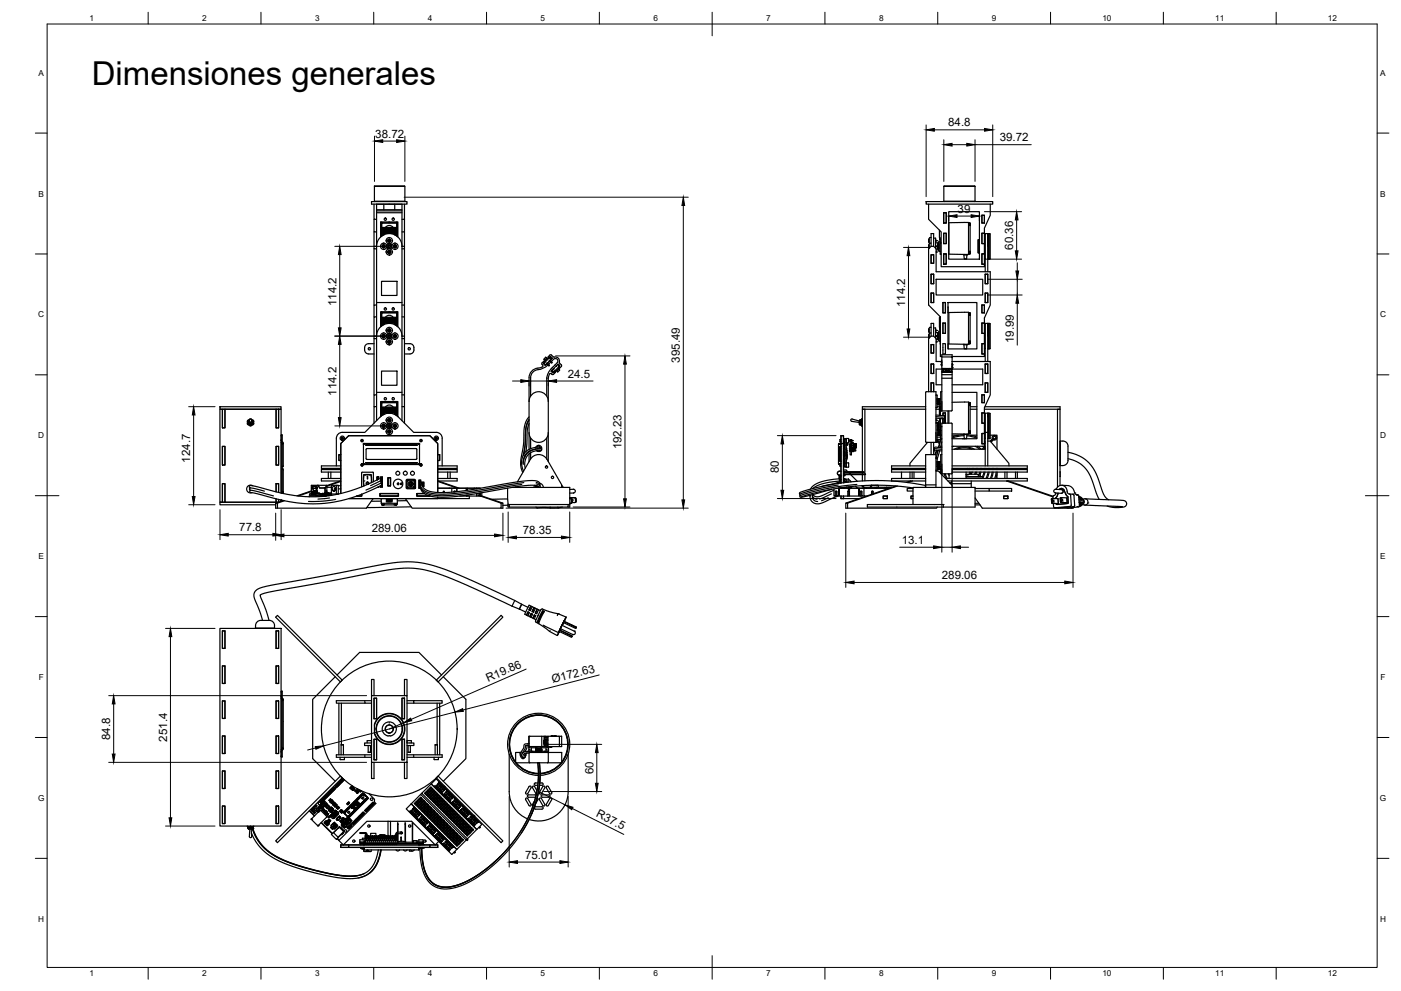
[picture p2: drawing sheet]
<svg xmlns="http://www.w3.org/2000/svg" width="594mm" height="420mm" viewBox="0 0 594 420" stroke-linecap="round" stroke-linejoin="round" font-family="sans-serif">
<defs><g id="words">
<text font-size="14" x="38.9" y="35.9">Dimensiones generales</text>
<g font-size="4.9">
<text x="402.1" y="53.6">84.8</text>
<text x="159.2" y="58.4">38.72</text>
<text x="423.9" y="59.9">39.72</text>
<text x="406.1" y="90.1">39</text>
<text x="429.6" y="105.9" transform="rotate(-90 429.6 105.9)">60.36</text>
<text x="142.7" y="129.7" transform="rotate(-90 142.7 129.7)">114.2</text>
<text x="383.8" y="130.2" transform="rotate(-90 383.8 130.2)">114.2</text>
<text x="429.9" y="145.5" transform="rotate(-90 429.9 145.5)">19.99</text>
<text x="288.3" y="153.8" transform="rotate(-90 288.3 153.8)">395.49</text>
<text x="240.7" y="160.1">24.5</text>
<text x="142.7" y="167.8" transform="rotate(-90 142.7 167.8)">114.2</text>
<text x="263.5" y="190.6" transform="rotate(-90 263.5 190.6)">192.23</text>
<text x="80.7" y="196.1" transform="rotate(-90 80.7 196.1)">124.7</text>
<text x="330.3" y="200.7" transform="rotate(-90 330.3 200.7)">80</text>
<text x="101.5" y="225.3">77.8</text>
<text x="157.6" y="225.5">289.06</text>
<text x="221.7" y="226.4">78.35</text>
<text x="382.4" y="230.5">13.1</text>
<text x="399.4" y="245.5">289.06</text>
<text x="207" y="289.1" transform="rotate(-24 207 289.1)">R19.86</text>
<text x="234.4" y="289.6" transform="rotate(-14 234.4 289.6)">Ø172.63</text>
<text x="46.7" y="313.8" transform="rotate(-90 46.7 313.8)">84.8</text>
<text x="70.8" y="314.4" transform="rotate(-90 70.8 314.4)">251.4</text>
<text x="251.6" y="328.3" transform="rotate(-90 251.6 328.3)">60</text>
<text x="252.5" y="346.1" transform="rotate(27 252.5 346.1)">R37.5</text>
<text x="222.6" y="364">75.01</text>
</g>
<g font-size="3.5">
<text x="37.9" y="8.9">1</text>
<text x="85.8" y="8.9">2</text>
<text x="133.6" y="8.9">3</text>
<text x="181.4" y="8.9">4</text>
<text x="229.3" y="8.9">5</text>
<text x="277.1" y="8.9">6</text>
<text x="324.9" y="8.9">7</text>
<text x="372.7" y="8.9">8</text>
<text x="420.6" y="8.9">9</text>
<text x="467.4" y="8.9">10</text>
<text x="515.3" y="8.9">11</text>
<text x="563.1" y="8.9">12</text>
<text x="16.3" y="32">A</text>
<text x="585.3" y="32">A</text>
<text x="16.3" y="83.3">B</text>
<text x="585.3" y="83.3">B</text>
<text x="16.2" y="134.6">C</text>
<text x="585.2" y="134.6">C</text>
<text x="16.2" y="185.8">D</text>
<text x="585.2" y="185.8">D</text>
<text x="16.3" y="237">E</text>
<text x="585.3" y="237">E</text>
<text x="16.4" y="288.3">F</text>
<text x="585.4" y="288.3">F</text>
<text x="16.1" y="339.6">G</text>
<text x="585.1" y="339.6">G</text>
<text x="16.2" y="390.8">H</text>
<text x="585.2" y="390.8">H</text>
<text x="37.9" y="413.9">1</text>
<text x="85.8" y="413.9">2</text>
<text x="133.6" y="413.9">3</text>
<text x="181.4" y="413.9">4</text>
<text x="229.3" y="413.9">5</text>
<text x="277.1" y="413.9">6</text>
<text x="324.9" y="413.9">7</text>
<text x="372.7" y="413.9">8</text>
<text x="420.6" y="413.9">9</text>
<text x="467.4" y="413.9">10</text>
<text x="515.3" y="413.9">11</text>
<text x="563.1" y="413.9">12</text>
</g>
</g></defs>
<!-- layer: Visible -->
<g fill="none" stroke="#000" stroke-width=".51">
<path d="M158.8 79l12.7-.2v6.7M171.7 79h-12.9v6.5M400.2 79h13.2M400.2 79l.2 6.5M413.4 79v6.3M157.5 85.5h15.1v1.1h-15.1zM158.6 86.6v6.4h1.1M158.6 93v5.3h1.1M158.6 98.3v6.1M158.8 85.3h12.9M159.7 86.6v17.8M159.7 89.4h10.8"/>
<path d="M159.7 88.9h10.8M159.7 86.6h10.8M159.7 90.2h10.8M161.6 94.3h.3M161.8 94.4l-.2 5.9M161.9 94.1v.3M162.1 99.9v-3.5h6v3.5M162.4 96.8h5.3v3v-3h-5.3v3zM162.7 97.3l.1 2.3v-.7h4.6v.7v-2.3M162.8 97.3h4.6M162.8 86.6v2.3M162.8 97.8h4.6v1.1h-4.6z"/>
<path d="M162.8 97.3v.5h4.6v-.5M162.9 97.2h4.3M163 98l.3 .3 .3-.3v.6h-.5zM163 97.3l.3 .3zM163.1 98.4l.4 .2zM163.4 97.3l.2 .3zM163.4 96.4a2 2 0 0 1 3.3 0M163.8 98.1h.4l-.1 .5-.3-.1 .3-.1zM163.8 97.4l.2 .1zM164.1 97.3h.3v.3zM164.4 97.5h.1M164.4 98.1l.4-.1-.4 .2 .4 .4-.4-.1z"/>
<path d="M164.9 94.1v.3M165 98.1l.4-.1-.4 .2 .4 .1-.1 .3-.3-.1zM165 97.3l.2 .3h-.3zM165.1 86.6h.1M165.2 94.1v.3M165.4 97.3v.3zM165.5 98.1l.6-.1 .1 .5-.6 .1 .5-.4-.3-.1v.2h-.3zM165.5 97.3h.3v.3h-.3zM166 97.3l.1 .3zM166.2 97.3l.3 .2zM166.3 98l.1 .5 .2-.5 .4 .5v-.5v.6l-.3-.5-.4 .5zM166.6 97.3v.3z"/>
<path d="M166.8 97.3l.2 .3zM166.8 97.4l.2 .2zM167.4 86.6v2.3M168.2 94.3h.3v6M168.2 94.1v.3M168.5 94.3l-.1 .1M170.5 86.6v17.8M171.5 86.6v6.4h-1M171.5 93v5.3h-1M171.5 98.3v6.1M392.7 85.5h28.3v1.1h-28.3zM393.8 86.6v6.4l5.3 5.3v14.8h18.3v-14.2"/>
<path d="M398.4 97.6l.3 5.4M400.2 90.2h1v4.4h-1zM400.2 98.9h1v4.4h-1zM400.2 85.3h13.2M402.3 89.7h13v20.2h-13zM410.7 94.3l-8.4 .1 .1 13.4 8.3 .1v-13.6l.3 .4M411 95.6v-1.1h.3v1.1M411 95.6h.3M411.1 95.5l.3 .1M411.3 94.5l.2 .4M411.4 95.4v.3M411.4 95.7v10.9"/>
<path d="M411.4 95.2h.1M411.4 94.9h.1M411.4 94.9l.1 .1M411.5 94.9h.1M411.5 95.2l-.2 .4M411.5 95h.1M411.5 95l-.1 .2M411.5 95.2h.1M413.4 85.3l-.1 .2M416.4 91.3h1v3.3M416.4 91.3v3.3h1M416.4 98.9v4.4h1h-1z"/>
<path d="M416.4 98.9h1M417.4 99h.2M417.8 99.2v10.5M418.8 99v5.4M418.8 99l.4 .2M418.8 99h-1v16.2M418.8 99v16.2M419 99v10.8M419.2 99a.88 .88 0 0 1 .8 .5 .88 .88 0 0 1-.2 1v9.2l-.6 .1zM419.7 99v10.8M419.9 86.6v4.7l-2.5 5.4v2.2M158.6 105.5v23.8"/>
<path d="M159.7 104.4v38.1M159.7 104.4h-1.1v1.1h1.1M159.7 104.4a5.4 5.4 0 0 1 5.4-5.4 5.4 5.4 0 0 1 5.4 5.4M161.4 100.5v-6.4h7.3v6.4M161.7 100.2v-5.8h6.7v5.8M161.8 119.3h6.5v6h-6.5zM161.9 100.1v-5.5h6.3v5.5M162 104.3v.3h.5M162 104.6h.5M162 104.3l.6 .2M162.2 104l.3 .2M162.2 104l.3 .3"/>
<path d="M162.2 103.9l.3 .3M162.5 104.6l-.3 .3M162.5 104.6l-.3 .3 .3-.3M162.5 104.2v.1M162.5 104.6h.1M162.5 103.8v.4M162.5 104.6v.5M162.5 105.1h.3M162.5 103.8h.3M162.8 104.3v.1M162.8 104.4l.5 .2M162.8 104.5l-.3 .6"/>
<path d="M162.8 103.8v.5h-.8M162.8 103.8v.4M162.8 104.6v.5M162.8 103.1h-.3M162.8 105.7h-.3M162.8 104.6l.3 .3zM162.8 104.2h.1M162.9 104.6h.1M163.1 104l-.3 .4 .5-.1M163.1 103.9l-.3 .3M163.2 104l-.3 .3h.4v.3M163.3 104.6h-.4l.3 .3"/>
<path d="M163.8 106.7v.3M163.8 101.9v.3M163.9 104.8l.7 .8M164.4 107h.5M164.4 106.7h.6M164.4 102.2h.5M164.4 101.9l.6 .1-.1 .7M164.4 106.7v.3M164.4 101.9v.3M164.6 106.4l.2 .3M164.6 101.5l.2 .4M164.6 106.4l.3 .2"/>
<path d="M164.6 101.6l.3 .2M164.6 107.3l.3-.3v.5M164.6 103.3l-.7 .7M164.7 104.7h.7M164.8 107l-.2 .3M164.8 102.2l-.2 .3M164.8 104l-.1 .7 .3-.7 .4 .1v.5l-.1-.6M164.8 101.9h.1M164.9 106.7h-.5M164.9 101.9h-.5M164.9 106.6l-.1 .1M164.9 106.6v.1"/>
<path d="M164.9 107h.1M164.9 101.9h.1M164.9 102.2v.1M164.9 102.2h.1M164.9 106.6v-.4h.3l-.2 .5M164.9 107.5h.3M164.9 102.7h.3M164.9 101.4h.3M164.9 101.4v.4M164.9 102.2v.5M164.9 106.2v.4l-.3-.3M164.9 101.4v.4l-.3-.2"/>
<path d="M165 106.7v.2M165 106.9l-.1 .6M165.1 102.2l-.5 .3M165.1 101.9l.6 .3M165.1 106.7h.1M165.1 102.1h.1M165.2 106.7l.5 .3M165.2 106.9l-.2 .1M165.2 106.6h.1M165.2 107v.5M165.2 101.8v.1M165.2 102.2v.5"/>
<path d="M165.2 101.4l-.2 .5M165.2 107l.3 .3M165.2 102.2l.3 .3M165.2 106.2v.4M165.2 101.4v.4M165.2 106.6l.3-.2zM165.2 102.2h.1M165.3 106.7h.4M165.3 107h-.1M165.3 101.9h.4M165.3 102.2h-.1M165.3 107l.2 .3-.3-.3"/>
<path d="M165.3 102.2l.2 .3-.3-.3v.5M165.5 103.3l.7 .7M165.5 106.3l-.3 .3M165.5 101.6l-.3 .2M165.5 101.5l-.2 .4zM165.7 107h-.4M165.7 102.2h-.4M165.7 106.7v.3M165.7 101.9v.3M166.2 104.8l-.7 .8M166.4 106.7v.3M166.4 101.9v.3"/>
<path d="M166.8 104.3l.6 .1M166.8 104.3v.3h.5M166.8 104.6h.5M167 104l.3 .2M167 103.9l.3 .3M167 104l.3 .3M167.2 104.6l-.2 .3zM167.3 104.6l-.3 .3M167.3 104.3h-.5M167.3 104.2l-.1 .1M167.3 104.2v.1M167.3 104.6h.1"/>
<path d="M167.3 103.8v.4M167.3 104.6v.5M167.3 105.1h.3M167.3 103.8h.3M167.3 104.4v.1M167.4 104.5l-.1 .6M167.5 104.3v.1M167.6 104.5h-.2M167.6 104.6l.3 .3zM167.6 104.2h.1M167.6 104.6v.5M167.6 103.8l-.2 .5"/>
<path d="M167.6 103.8v.4M167.6 103.1h-.3M167.6 105.7h-.3M167.7 104.3h.4M167.7 104.6h-.1M167.7 104.6l.2 .3M167.9 104l-.2 .3M167.9 103.9l-.3 .3M168.1 104.3v.3l-.5-.2M168.1 104.6h-.4M170.5 104.4v38.1M170.5 104.4h1"/>
<path d="M171.5 104.4v1.1h-1M171.5 105.5v23.8M393.8 104.3v.3M393.8 101.9v.3M393.8 104.2h.1M393.8 104.6h.1M393.8 101.8h.1M393.8 102.2l.1 .5M393.8 104.6l.1 .5M393.8 104.6l.1 .3M393.8 102.2l.1 .3M393.8 101.8l.1-.2-.1 .2"/>
<path d="M393.9 103.8h.1M393.9 105.1h.1M393.9 101.4h.1M393.9 102.7h.1M393.9 102.7l.3 .5M393.9 105.1l.1 .2M393.9 103.8l-.1 .4M393.9 101.4l-.1 .4M393.9 104l-.1 .2M394.2 103.2l-.3 .6M394.2 103.2h.1M394.4 103.1h.4"/>
<path d="M394.5 103.1l-.3 .1M394.8 100.7h-.5l-.4 .7M394.8 104.4v-5.4h1.1v5.4M394.8 116.3v4h1.1M394.8 108h1.1v3.6h-1.1zM394.8 116.3h1.1v4M395.9 101h.8v4.3M396.7 102.9h1v3h-.7M396.7 104.1l.8 .3-.8 .4M396.7 101.7l.8 .3-.8 .4M397 106.6l.5 .2-.5 .3M397 118.4h19.7v6.7h-19.7z"/>
<path d="M397.7 104.5h.3M397.7 104.4h.3M397.7 103.4h.3M397.7 103.5h.3M397.7 103.7h.3M397.7 103.8h.3M397.7 103.9h.3M397.7 104.1h.3M397.7 104.2h.3M397.7 104.3h.3M397.7 104.7h.3M397.7 104.8h.3"/>
<path d="M397.7 104.9h.3M397.7 105h.3M397.7 105.1h.3M397.7 105.2h.3M397.7 105.3h.3M397.7 105.4h.3M398.2 102.6v3.6M398.4 100.8v.8h.3M398.7 102.2h-.5v4.4h.5M399.1 103h-.4v4.8h.4M400.2 107.6h1v4.4h-1zM408.6 107.9h1.5"/>
<path d="M408.7 108.1l.2 1.7h1l.1-1.7M409.1 109.8v.1M409.6 109.8v.1M411 106.6v1.1h.3M411 107.5l-.3 .4M411 106.6h.3M411.3 106.6v1.1M411.3 106.6l.2 .4M411.4 106.6v.2M411.4 106.5l-.3 .1M411.4 106.9v.1M411.4 107.3v.1"/>
<path d="M411.4 107l.1 .1M411.4 106.9l.1 .1M411.5 107.3h.1M411.5 107h.1M411.5 107.2l-.1 .1M411.5 107.3l-.1 .1M411.5 107.3l-.2 .4M411.5 107.1v.1M414.8 101.6v5.7M415.3 101.6l-.6 .1v5.4l.6 .2M416.4 107.6v4.4h1h-1v-4.4h1zM417.4 109.8h.2"/>
<path d="M417.8 116.3v4h1M417.8 116.3h1v4M418.8 109.8h.2M419.2 109.7l-.2 .1M159.7 134.3h-1.1v8.2M159.7 129.3h-1.1v5M159.7 128.3h10.8M161.4 138.6v-6.4h7.3v6.4M161.6 132.4h.3M161.7 138.3v-5.8h6.7v5.8M161.8 132.5l-.2 5.8M161.9 138.2v-5.5h6.3v5.5"/>
<path d="M161.9 132.2v.3M162.1 138v-3.5h6v3.5M162.4 134.8h5.3v3v-3h-5.3v3zM162.7 135.4l.1 2.2v-.6h4.6v.6v-2.2M162.8 135.4h4.6M162.8 135.9h4.6v1h-4.6zM162.8 135.4v.4h4.6v-.4M162.9 135.2h4.3M163 136.1l.3 .3 .3-.3v.6h-.5zM163 135.4l.3 .3zM163.2 136.5l.3 .1zM163.4 135.4l.2 .3z"/>
<path d="M163.4 134.5a2 2 0 0 1 3.3 0M163.8 139.9v.3M163.8 136.2h.4v.4h-.4l.3-.1zM163.8 135.4l.2 .2zM164.1 135.4h.3v.3zM164.4 135.6h.1M164.4 136.2l.4-.1-.4 .2h.4l-.1 .4-.3-.1zM164.4 140h.6M164.4 139.9v.4M164.6 139.6l.2 .3M164.6 139.6l.3 .3M164.9 139.9h-.5"/>
<path d="M164.9 139.9h-.1M164.9 139.9h.1M164.9 132.2v.3M164.9 139.4h.3M164.9 139.4v.5M164.9 139.4v.5l-.3-.3M165 136.2l.4-.1-.4 .1 .4 .2-.1 .3-.3-.1zM165 135.4l.2 .3h-.3zM165.1 140h.1M165.2 139.9h.1M165.2 139.4l-.2 .6M165.2 132.2v.3"/>
<path d="M165.2 139.4v.5l.3-.3M165.2 139.9l.3-.3zM165.3 139.9l.4 .1M165.3 139.9h.4M165.4 135.4v.3zM165.5 136.2l.6-.1v.5h-.5l.5-.3-.3-.2v.3h-.3zM165.5 135.4h.3v.3h-.3zM165.7 139.9v.4M166 135.4l.1 .3zM166.2 135.4l.3 .2zM166.3 136.1l.1 .5 .3-.5 .3 .5v-.5v.6l-.3-.5-.4 .5zM166.4 139.9v.3"/>
<path d="M166.6 135.4v.3zM166.8 135.4l.2 .3zM166.8 135.4l.2 .2zM168.2 132.4h.3v5.9M168.2 132.2v.3M168.5 132.4l-.1 .1M170.5 134.3h1v8.2M170.5 129.3h1v5M393.8 139.9l.1 .7-.1-.3M393.8 139.9h.1M393.9 139.4h.1M393.9 139.4l-.1 .5"/>
<path d="M394.8 138.8h-.5l-.4 .6M394.8 124.3h1.1v4h-1.1M394.8 124.3v4M395.9 139h.8v4.3M396.7 139.8l.8 .3-.8 .3M398.4 138.8v.8h.3M398.7 134.3v.2M398.8 134.5h-.4v4.3h.3v2.3M399.8 128.3h1.1v4.3h-1.1zM399.8 137h1.1v4.4h-1.1M399.8 137v4.4M402 128.3h12.2v19.6h-12.2z"/>
<path d="M402 130.2h.1M402 130.2v2.3h.4v13.3h-.4v2.1M410.7 132.4l-8.3 .1M411 132.7l-.3-.3v13.6l-8.3-.2M411 132.6h.3v1h-.3zM411.1 133.6l.3 .1M411.3 132.6l.2 .3M411.4 133.5v.2M411.4 133.7v10.9M411.4 133.2h.1M411.4 132.9h.1M411.4 133l.1 .1"/>
<path d="M411.5 132.9h.1M411.5 133.1l-.1 .1M411.5 133.2l-.2 .4M411.5 133v.1M411.5 132.9v.1M411.5 133.1h.1M411.5 133.2v.1M416.4 129.3h1v3.3M416.4 129.3v3.3h1M416.4 137v4.4h1h-1zM416.4 137h1M417.4 137.1h.2"/>
<path d="M417.8 137.2v10.6M417.8 124.3h1v4h-1M417.8 124.3v4M418.8 137.1v5.4M418.8 137.1l.4 .1M418.8 137.1h-1v16.2M418.8 137.1v16.2M419 137.1v10.8M419.2 137.1l.6 .1-.1 10.7h-.5zM419.7 137.1v10.8M154.6 147.4v1M154.6 148.4l.5 1.2 1.2 .5"/>
<path d="M156.3 150.1h2.3M158.6 145.7l-2.8 .1-1 .7-.2 .9M158.6 143.6v23.8M159.7 142.5v35.9M159.7 142.5h-1.1v1.1h1.1M159.7 142.5a5.4 5.4 0 0 1 5.4-5.4 5.4 5.4 0 0 1 5.4 5.4M161.8 157.3h6.5v6h-6.5zM162 142.7h.5M162 142.3l.6 .1M162 142.3v.4M162.2 142l.3 .3M162.5 142.7l-.3 .3"/>
<path d="M162.5 142.3h.1M162.5 142.3h-.5M162.5 142.7h.1M162.5 141.9v.4M162.5 142.7v.5M162.5 143.1h.3M162.5 141.8h.3M162.6 142.4v.2M162.8 142.4l.5 .3M162.8 142.6l-.3 .6M162.8 141.9l-.2 .5M162.8 141.9v.4"/>
<path d="M162.8 142.7v.5M162.8 141.2h-.3M162.8 143.8h-.3M162.8 142.3h.1M162.8 142.7l.3 .3M162.9 142.3h.4M162.9 142.7h.1M163.1 142l-.2 .3M163.1 142l-.3 .3M163.2 142l-.3 .3h.4v.4h-.4l.3 .3M163.8 144.7v.4M163.9 142.9l.7 .7"/>
<path d="M164.4 145.1h.5M164.4 144.7l.6 .1M164.4 140.3h.5M164.4 144.7v.4M164.4 145l.4 .1-.2 .3M164.6 144.4l.3 .3M164.6 145.4l.3-.3v.4M164.6 140.6l.3-.3v.4M164.6 141.4l-.7 .7M164.7 142.7h.7M164.8 140.3l-.2 .3M164.8 142l-.1 .7"/>
<path d="M164.8 145.1l-.2 .3M164.9 144.7h-.5M164.9 144.7h-.1M164.9 144.7h.1M164.9 145.1h.1M164.9 140.3h.1M164.9 145.6h.3M164.9 140.8h.3M164.9 144.2h.3M164.9 144.3v.4M164.9 144.2v.5l-.3-.3 .2 .3M165 140l-.1 .8"/>
<path d="M165 144.8v.2M165 145l-.1 .6M165 140.2h.1M165.1 144.8h.1M165.1 140.2h.1M165.2 144.8l.5 .3M165.2 140l.5 .3M165.2 145h-.2M165.2 144.7h.1M165.2 145.1v.5M165.2 144.3l-.2 .5M165.2 140.3v.5"/>
<path d="M165.2 145.1l.3 .3M165.2 140.3l.3 .3M165.2 144.2v.5M165.2 145.1v.4M165.2 140.3v.4M165.3 144.7h.4M165.3 145.1h-.1M165.3 140.3h-.1M165.3 142l.1 .7v-.5l-.4-.1-.3 .6M165.3 140.3l.2 .3-.3-.3M165.5 141.4l.7 .7M165.5 144.4l-.3 .3"/>
<path d="M165.5 144.4l-.2 .3M165.7 145l-.4 .1 .2 .3-.3-.3M165.7 140.3h-.4M165.7 144.7v.4M166.2 142.9l-.7 .7M166.4 144.7v.4M166.8 142.7h.5M166.8 142.3l.5 .3M166.8 142.3v.4M167 142l.3 .3M167.2 142.7l-.2 .3zM167.2 142.3h.1"/>
<path d="M167.3 142.3h-.5M167.3 142.3h.1M167.3 142.7h.1M167.3 141.9v.4M167.3 142.7v.5M167.3 143.1h.3M167.3 141.8h.3M167.4 142.6l-.1 .6M167.5 142.4h.1M167.6 142.4l.5 .3M167.6 142.6h-.2M167.6 142.3h.1"/>
<path d="M167.6 142.7v.5M167.6 141.9l-.2 .5M167.6 141.9v.4M167.6 141.2h-.3M167.6 143.8h-.3M167.6 142.7l.3 .3M167.6 142.7h.1M167.7 142.3h.4M167.7 142.7h-.1M167.7 142.7l.2 .3M167.9 142l-.2 .3M167.9 142l-.3 .3"/>
<path d="M168.1 142.3v.4M168.1 142.7h-.4M170.5 142.5v35.9M170.5 142.5h1M171.5 145.7h2.4a2.23 2.23 0 0 1 1.7 2.2 2.23 2.23 0 0 1-1.7 2.2M171.5 142.5v1.1h-1M171.5 150.1h2.3M171.5 143.6v23.8M230.1 154.8l.1 .1a1.01 1.01 0 0 1-1.4 1.1 4.3 4.3 0 0 0-4.5 4.1v30.4M230.4 154.2l.3-.2 .7 .7 .5-.5-.8 .7-.7-.7 .6-.9-.3-.3-1 1.1 .4 .7M230.7 153.8l.1 .1M230.9 153.4l.2 .2h-.3"/>
<path d="M231 152.7l.3 .2M231.4 151.4l.4 .5-.9 .9-.4-.5zM231.8 152l.2 .2M232.4 154.2l-.4-.3-.2 .2 1 1 .2-.2-.3 .1M232.9 152.9l.3-.2 .4 .4-.3 .2zM232.9 154.8l-.3-.3a8.4 8.4 0 0 1-5.7 2.6l-1.4 1.2-.4 1.2-.1 8.4M233 151.7l-.3 .3-.3-.2-1.5 1.5M233 151.6l.3-.2 .7 .7M233.1 153.1l-1 .9M233.2 150.6l-.9 .8 .3 .3 .9-.6 .8 .8-1 .9 .5-.5-.8-.7-2.3 2.4M233.2 150.5l.4-.1 1.5 1M233.6 153.1l.2 .2-.3 .2-.2-.2"/>
<path d="M234 158.7l-.3-.3a.95 .95 0 0 0-1.1 1.2l-.1 .7M234.1 153.6l-.2 .3M234.1 156.9l.7 .7-.2 .3-.7-.7M234.1 156h.1M234.3 155.7h.1M234.8 156.2l-.2 .2M234.9 157.6h.1M235 157.6h.1M235.1 151.4a2.02 2.02 0 0 1 2.2 2.6M235.2 157.3l-.1 .3M235.3 154.8h.1M235.5 154.6h.1"/>
<path d="M235.9 157.1l.2 .2M236 155l-.2 .3M236.2 153.8l-3.3 3.5-1 3M236.3 153.8a1.07 1.07 0 0 0 0-1.5 1.07 1.07 0 0 0-1.6 0l-.9 1 .3 .3-.2 .3-.4-.4-.9 1-.2-.3-.2 .3M236.5 154.6l.7 .7-2.4 2.3M236.6 156.4l.2 .2M236.9 155.8l.1 .1M236.9 155.8h.1M236.9 156.5l.5 .4-.9 .9-.5-.4zM237 156l-1.5 1.5-.3-.3M237.1 155.6l-.2 .2M237.1 155.4l.1 .1"/>
<path d="M237.3 154l.9 .9-.2 .5-.8 .8-.3-.2 .4-1-.6-.7-3 3.1 .7 .7 .9-.5 .2 .3-.8 .8h-.7M237.3 155.2l-.1 .1M393.8 142.3v.4M393.8 140.3h.1M393.8 142.3h.1M393.8 142.7h.1M393.8 142.7l.1 .5M393.8 140.3l.1 .4M393.8 142.7l.1 .3M393.9 141.9h.1M393.9 143.2h.1M393.9 140.8h.1"/>
<path d="M393.9 140.7l.3 .6M393.9 143.2l.1 .2M393.9 141.9l-.1 .4M393.9 142l-.1 .3M394.2 141.3l-.3 .6M394.2 141.3h.1M394.8 141.2l-.6 .1M394.8 142.5v-5.4h1.1v5.4M394.8 154.3v4h1.1M394.8 146.1h1.1v3.6h-1.1zM394.8 154.3h1.1v4M396.7 141h1v3h-.7"/>
<path d="M396.7 142.2l.8 .3-.8 .3M397 144.7l.5 .2-.5 .2M397.7 142.6h.3M397.7 142.5h.3M397.7 141.5h.3M397.7 141.6h.3M397.7 141.7h.3M397.7 141.8h.3M397.7 141.9h.3M397.7 142h.3M397.7 142.1h.3M397.7 142.2h.3"/>
<path d="M397.7 142.3h.3M397.7 142.7h.3M397.7 142.9h.3M397.7 143h.3M397.7 143.1h.3M397.7 143.2h.3M397.7 143.3h.3M397.7 143.4h.3M397.7 143.5h.3M398.2 140.7v3.6M398.7 140.3h-.5v4.4h.5M398.8 141.1v4.7"/>
<path d="M399.3 152.7v1.2M399.3 154.9l-.2-.4 .2 .5M399.3 153.9l-.2 .6M399.3 153.7h.1M399.4 153.9l-.3-.6h-2.1v-9.7l-1.1-1.1h-1.1l-1 1.1v22.5M399.4 154.3v.5M399.4 154.9v.2M399.4 156.2v18v-4M399.4 151.2h-.6v-16.9l-5-5v-23.8l1-1.1h1.1l1.1 1.1v9.7h22.9v14.1l-2.5 5.5v16.4h-13.7M399.4 153.1v.5M399.4 153.3l-.1 .1M399.4 154.5l-.1 .1"/>
<path d="M399.4 157.4h.3M399.4 157.9h4.3M399.4 157.6h1.7M399.4 158.9h4.3M399.4 151.3h4M399.4 156.5h-2.4v6.6h2.4M399.4 152.7h-.1M399.7 156.2v1.4M399.7 156.3v.3M399.8 145.7h1.1v4.4h-1.1zM400.1 157.6v-1.4l.1 1.4M400.1 157.5h.1"/>
<path d="M400.2 157.4v.2M400.6 157.4v.2M400.7 156.2l-.1 .5M400.9 156.2l-.2 .6 .4 .5M401.1 156.5h1.3v1.3h-1.3zM401.1 156.9h1.3M401.2 156.5h1.1M401.4 157.2h.7M402.4 157.6h1.3M402.6 156.2l.3 .6-.5 .5M402.8 156.2l.1 .5M402.9 157.4v.2"/>
<path d="M403.3 157.4l.1-1.2v1.4M403.4 157.5h.1M403.4 151.3l.4 .4M403.7 151.5v-1.1h-4.3v5.8h4.3v-.8M403.7 151.6v3.8M403.7 157.6v16.3M403.7 153.4l16.2-.1v14.1l-2.5 5.5v16.3h-13.7M403.7 154.2l.3 .4-.2 .4M403.7 155.4v.5M403.7 154.2v.5M403.7 154.5l.1 .1M403.7 155.7l.1 .1"/>
<path d="M403.7 156.2v1.4M403.8 156.3h-.1M403.8 155.3l-.1 .1M403.8 155.1l-.1 .1M403.8 156.5l-.1 .1M403.8 156.2l.2-.5-.2 .8M403.8 155.3l.2 .4M403.8 156.5h12.9v6.6h-13M403.8 155.1v.2M404 154.6l-.2 .5M408.6 145.9v.3l1.5-.2M408.7 146.2l.2 1.6h1l.1-1.6"/>
<path d="M409.1 147.8v.1M409.6 147.8v.1M411 144.7v1.1h.3M411 145.6l-.3 .4M411 144.7h.3M411.3 144.7v1.1M411.3 144.7l.2 .4M411.4 144.6v.2M411.4 144.6l-.3 .1M411.4 145.4h.1M411.4 145v.1M411.4 145.1h.1"/>
<path d="M411.4 145.1l.1 .1M411.4 145l.1 .1M411.5 145.3l-.1 .1M411.5 145.4l-.2 .4M411.5 145.2h.1M411.5 145.1h.1M411.5 145.2v.1M411.5 145.4h.1M416.4 145.7v4.4h1h-1v-4.4h1zM417.4 147.9h.2M417.8 154.3v4h1M417.8 154.3h1v4"/>
<path d="M418.8 147.9h.2M419.2 147.8l-.2 .1M93.3 172.4h25.9v1.1h-25.9zM94.3 173.5h1.1v7.9h-1.1zM104.9 179.4v.5l.4 .2M104.9 178.8v.6M104.9 179.4l.4 .7M105.3 178.1l-.4 .2v.5M105.3 178.1l-.4 .7M105.3 179.5l-.1-.8 .5-.5-.5 1.1 .4 .6 .5 .1M105.7 178.3l.5 .9 .5-.9M105.7 178.3l-.4 .5 .1 .7 1 .5"/>
<path d="M105.8 178.3a.5 .5 0 0 1 .4-.7 .5 .5 0 0 1 .5 .7M105.8 178.4a.84 .84 0 0 0-.2 1.2 .84 .84 0 0 0 1.3 0 .84 .84 0 0 0-.2-1.2M105.8 178.5a.75 .75 0 0 0-.1 1.1 .75 .75 0 0 0 1.1 0 .75 .75 0 0 0-.1-1.1M105.9 177.8h.7M105.9 177.8l-.6 .3M105.9 178.6a.58 .58 0 0 0-.1 .9 .58 .58 0 0 0 .9 0 .58 .58 0 0 0-.1-.9M105.9 177.8h.1M106.6 177.8h.1M106.6 177.8l.6 .3M106.7 178.2l.5 .9-.5-.8M106.9 179.8l.2-.8-.2-.4 .1 .9-.6 .4M106.9 179.8l-.5 .2"/>
<path d="M107.2 178.1l.4 .2v.5M107.2 178.1l.4 .7M107.3 179.1l-.3 .7M107.6 179.4v.5l-.4 .2M107.6 178.8v.6M107.6 179.4l-.4 .7M117.1 173.5h1v7.9h-1zM118.1 173.5h1.1v35.5M118.1 173.5v7.9h-1v-7.9h-21.7v7.9h-1.1v-7.9h-1v39.4h1v-7.8h1.1v7.8h21.7M159.7 172.4h-1.1v7M159.7 167.4h-1.1v5M159.7 166.3h10.8"/>
<path d="M161.4 176.6v-6.4h7.3v6.4M161.6 170.5h.3M161.7 176.3v-5.7h6.7v5.7M161.8 170.6l-.2 5.8M161.9 176.2v-5.4h6.3v5.4M161.9 170.2v.4M162.1 176.1v-3.5h6v3.5M162.4 172.9h5.3v3v-3h-5.3v3zM162.5 179.9v.5M162.5 179.9v.4M162.5 179.9h.3M162.7 173.4v2.3"/>
<path d="M162.8 173.4h4.6M162.8 173.9h4.6v1.1h-4.6zM162.8 175.7v-.7h4.6v.7M162.8 173.4v.5h4.6v-.5M162.8 179.9l-.2 .6M162.8 179.9v.4M162.8 179.3h-.3M163 174.1l.3 .3 .3-.3v.7l-.5-.1zM163 173.4l.3 .4zM163.1 174.6l.4 .1zM163.4 173.5l.2 .3v-.3l-.2 .3zM163.4 172.6a2 2 0 0 1 3.3 0"/>
<path d="M163.8 178v.3M163.8 173.5l.2 .2zM163.8 174.2l.4 .1-.2 .5-.2-.2h.3l-.3-.1zM164.1 173.4h.3v.4zM164.4 173.6h.1M164.4 178.3l.5 .1M164.4 178l.6 .1M164.4 178v.3M164.4 178.3h.5M164.4 174.2h.4l-.4 .2h.4l-.2 .4-.2-.2zM164.6 177.7l.2 .3M164.6 177.7l.3 .3"/>
<path d="M164.6 177.7l.3 .2v-.4v.5M164.6 178.7l.3-.3v.4M164.6 179.4l-.7 .7M164.8 178.3l-.2 .3M164.8 178.4l-.2 .2M164.9 178h-.5M164.9 178h-.1M164.9 178h.1M164.9 178.4h.1M164.9 170.2v.4M164.9 178.8h.3M164.9 177.5h.3"/>
<path d="M165 178.1v.2M165 178.3l-.1 .5M165 173.4l.2 .4h-.3zM165 174.2h.4l-.4 .1 .4 .2-.2 .3-.3-.2zM165.1 178.1h.1M165.2 178.1l.5 .2M165.2 178.3h-.2M165.2 178h.1M165.2 178.4v.4M165.2 170.2v.4M165.2 178.4l.3 .3M165.2 178v-.5l-.2 .6"/>
<path d="M165.2 178l.3-.3zM165.3 178h.4M165.3 178.4h-.1M165.3 178.3l.2 .3-.3-.2M165.4 173.4v.4zM165.5 179.4l.7 .7M165.5 174.2h.6v.5h-.5l.5-.3-.3-.2v.3h-.3zM165.5 173.4h.3v.4h-.3zM165.5 177.7l-.3 .2M165.7 178.3h-.4M165.7 178v.3M166 173.4l.1 .4z"/>
<path d="M166.2 173.5l.3 .2zM166.3 174.1l.1 .6 .2-.6 .4 .6v-.6v.7l-.3-.6-.4 .6zM166.4 178v.3M166.6 173.4v.4zM166.7 173.5l.3-.1v.4zM166.8 173.5l.2 .2zM167.3 179.9v.5M167.3 179.9v.4M167.3 179.9h.3M167.4 173.4v2.3M167.6 179.9l-.2 .6M167.6 179.9v.4"/>
<path d="M167.6 179.3h-.3M168.2 170.5h.3v5.9M168.2 170.2v.4M168.5 170.5l-.1 .1M170.5 172.4h1v7M170.5 167.4h1v5M224.3 176.8a11.7 11.7 0 0 0-2.2 9l-.4 4.8a14 14 0 0 0-.5 8.5l.5 1.2M224.3 177.8l-1.3 3.3-.3 7.4-.9 4.6M224.3 178.2l-1.3 3.5-.3 6.9-.6 4.1M224.3 179.6l-.7 3.2-.6 8.7M224.3 170.1a4.1 4.1 0 0 1 4.1-4 4.1 4.1 0 0 1 4.1 4M231.8 160.3h.2"/>
<path d="M231.8 160.3v7.6M232.5 160.4v35.3M364.4 178.5l-3-.9a.5 .5 0 0 0-.6 .4 .5 .5 0 0 0 .4 .6l3.2 .5M364.4 178.6l.1 1.3M364.4 180l.2 .1M364.4 180h.1M364.5 179.9l-.1 .1M364.5 178.2l-.1 1.8M364.5 178.2v1.7M364.6 179.8v.3M364.6 179.1v1M364.6 178.2l.1 1.7"/>
<path d="M364.7 178.2v1.9M364.7 178.1l.2 2zM364.7 178.1l-.2 .1M364.7 178.1h.1M364.8 178.1h.2M365 178.1l.2 2zM365 178.1h.1M365 178.1h.3M365.1 179.9l-.2-1.7v1.9M365.1 178.2l.2 1.7M365.2 178.2v1.9M365.3 178.1l.1 2"/>
<path d="M365.3 178.1h.1M365.3 178.1l.1 1.7M365.3 178.1l.1 .2M365.4 177.7v2.7M365.4 179.4v.7M365.4 178.1v.7M365.5 177.6l-.1 .2M365.5 178.3h.2M365.5 179.9h.2M365.5 177.6h.2M365.5 177.6l-.1 .1M392.5 166.4l.2 21.1h4.6l.1-7a.66 .66 0 0 0 .1-.7 .66 .66 0 0 0-.6-.4"/>
<path d="M392.5 172.4h-26.8v1.1h26.8M392.8 166.1h4.1v21.5M392.8 166.1l-.3 .3M394.8 162.3h1.1v3.8v-3.8zM394.8 162.3v3.8M396.9 179.1h.8v1.5a1.06 1.06 0 0 1-.3 1.5M396.9 177.9l.6 .3-.6 .2M396.9 176h3.4l.3 .2-.1 1-.3 .3-3.3-.2M396.9 176.6l3.1 .2M396.9 173.5h1.5M396.9 167.6l.1-.1a.6 .6 0 0 1 .5 .4 .6 .6 0 0 1-.1 .6v3.3a.63 .63 0 0 1 .1 .6 .63 .63 0 0 1-.5 .4l-.1-.1M397.4 171.1l.1 .1"/>
<path d="M397.4 172.4h1.3M397.4 169l.2 2.3M397.4 169l.1 2.2M397.4 169h.1M397.5 171.2l.1 .1M397.5 169l.1 2.3M397.5 169l.1 .1M397.6 171.3h.1M397.6 169.1l.1 2.1M397.6 171.3l1.2 1.1v3.7M397.7 169v2.3M397.7 169h.1"/>
<path d="M397.7 169l-.1 .1M397.7 171.2v.1M397.7 171.2l-.1 .1M397.7 169l.1 2.3M397.7 169l.1 .1M397.7 179.6h.3M397.7 179.7h.3M397.7 179.8h.3M397.7 179.9h.3M397.7 171.3h.1M397.8 169.1l.1 2.1M397.8 169.1h.1"/>
<path d="M397.8 169l.2 2.3M397.8 169h.1M397.8 169v.1M397.9 171.2l.1 .1M397.9 171.2l-.1 .1M397.9 169l.1 2.3M397.9 169l.1 .1M398 171.3h.1M398 169.1l.1 2.1M398.1 169v2.3M398.1 169h.1M398.1 169l-.1 .1"/>
<path d="M398.1 171.2l-.1 .1M398.1 171.2h.1M398.1 171.2v.1M398.1 169l.1 2.3M398.1 169l.1 .1M398.1 171.3h.1M398.2 169.1l.1 2.1M398.2 178.8l-.2 3.6M398.3 169l.1 2.3M398.3 169h.1M398.3 169l-.1 .1M398.3 171.2l.1 .1"/>
<path d="M398.3 171.2l-.1 .1M398.3 169l.1 .1M398.4 171.3h.1M398.4 169.1v2.2M398.4 169.1v.6M398.4 169.1v.7M398.4 171.1h.5M398.4 169.2h.5M398.4 177.4l.3 .3M398.7 178.4h-.5v4M398.7 172.3v.3M398.7 177.5v1.6"/>
<path d="M398.8 179.1l-.1 3.4M398.8 172.6h-.4v3.5M398.8 177.5v4.9M399 166.1h.4M399 166.1l-.1 8.1h4.5M399.8 175.1h1.1v4.3v-4.3h-1.1v1.1zM399.8 177.5l.1 1.9zM400.5 176.5v.3M400.5 177.3l.1 2M400.5 177.2l.1 2.2M402 174.2v5.2M402.4 174.2v5.2"/>
<path d="M403.4 179.4h-4v21.5v-4.1M403.4 179.4l.4 .3M403.7 179.7v20.9M403.7 160.3l-4.3 .1M403.7 166.3h10.5v19.7h-10.5M403.8 173.9l-.4 .3M410.7 170.5l-7 .1M411 170.8l-.3-.3v13.5l-7-.1M411 171.7h.3M411.1 171.7l.3 .1M411.3 170.6v1.1M411.3 170.6h-.3v1.1"/>
<path d="M411.3 170.6l.2 .4M411.4 171.6v.2M411.4 173.5h2.8M411.4 171.8v10.9M411.4 172.4h2.8M411.4 171.3h.1M411.4 171l.1 .2M411.5 171h.1M411.5 171.2l-.1 .1M411.5 171.3l-.2 .4M411.5 171.2h.1M411.5 171.3h.1"/>
<path d="M416.4 167.4h1v3.3M416.4 167.4v3.3h1M416.4 175.1v4.3h1h-1zM416.4 175.1h1M417.4 175.2h.2M417.6 172.4h31.9v1.1h-32.1M417.8 175.3v10.5M417.8 162.3h1v4h-1M417.8 162.3v4M418.8 175.2v1.6M418.8 175.2l.4 .1M418.8 175.2v22.3"/>
<path d="M418.8 175.2h-1v8.1M419 175.2v10.8M419.2 175.2l.6 .1v9.2a.88 .88 0 0 1 .2 1 .88 .88 0 0 1-.8 .5zM419.7 175.2v10.8M94.3 189.3h1.1v7.9h-1.1zM105.3 180.1l.6 .3M105.9 180.4l.3 .3 .4-.3M105.9 180.4h.7M106.1 180h.3M107.2 180.1l-.6 .3M117.1 189.3h1v7.9h-1zM119.2 187.5l.5 .3v21.1l-.3 .2"/>
<path d="M119.2 184.7v1.8M119.3 186.8l.8 .9v10l-.2 .3-.2-.3M119.3 184.8v-.5a.8 .8 0 0 1 .4 1.3v1.7M119.3 187.5v21.5M119.3 186.4v.4M119.3 186.8l-.1 .1M119.7 198.9l.2-.2 .2 .2-.2 10.3M119.7 188h.4M142.6 185.8v11.7M142.6 185.8l.6-1.6 1.4-.8 10.1-.1 6.6-6.5a5.4 5.4 0 0 1 7.6 0l6.5 6.5h9.6l1.1 .3 .9 .6 .5 1.6v11.7M144.5 192.7h-.8v2.5h.8M144.5 197.5h-8.2v1.1h8.2"/>
<path d="M144.5 199.1h-8.2v1.1h8.2M144.7 185.8h.4l-.2 .4M144.9 185.4h.5l.2 .4-.2 .4h-.5l-.2-.4zM144.9 185.4l.2 .4 .3-.4M145.6 185.8h-.5l.3 .4M154.1 188.4h.3M154.1 188.4v8.2h.3M154.3 196.9l-.2-.3v.4h.4M154.4 196.6l.1 .4M154.4 196.6v.1M154.5 188.3l-.1 .1M154.5 188h-.4v.4"/>
<path d="M155 196.2l22 .1-21.8 .1zM155 188.6l22 .1-21.8 .1zM155.2 190.5v4M155.3 194.4l.3 .4M155.3 190.5l.3-.3h20.8l.3 .3v4l-.3 .3M155.6 194.8h20.8M162 180.7h.5M162 180.4l.6 .1M162 180.4v.3M162.2 180.1l.3 .3M162.2 180.1l.3 .2M162.5 180.7l-.3 .3"/>
<path d="M162.5 180.4h-.5M162.5 180.4h.1M162.5 180.8h.1M162.5 180.8v.4M162.5 180.8l-.3 .2M162.6 180.5v.2M162.8 180.5l.5 .2M162.8 180.7l-.3 .5h.3v-.4M162.8 180.8v.4M162.8 181.9h-.3M162.8 180.4h.1M162.8 180.8l.3 .2"/>
<path d="M162.9 180.4h.4M162.9 180.7v.1M163.1 180.1l-.2 .3M163.1 180.1l-.3 .2M163.2 180.1l-.3 .3h.4v.3h-.4l.3 .3M163.8 182.8v.3M163.9 181l.7 .7M164.4 183.1h.5M164.6 182.5l.3 .3M164.7 180.8h.7M164.8 183.1l-.2 .3 .3-.2v.4M164.8 180.1l-.1 .7"/>
<path d="M164.8 182.8h.1M164.8 183.2l-.2 .3M164.9 182.8h-.5M164.9 182.8h.1M164.9 183.2h.1M164.9 183.6h.3M164.9 182.3h.3M164.9 182.3v.5M164.9 182.3v.5l-.3-.3 .2 .3M165 182.9v.1M165 182.9l-.6-.1v.3h.5M165 183l-.1 .6"/>
<path d="M165.1 182.9h.1M165.2 183l-.2 .1M165.2 182.8h.1M165.2 183.2l.3 .3M165.2 183.2v.4M165.2 182.3l-.2 .6M165.2 183.2l.3 .2M165.2 182.3v.5M165.2 183.2h.1M165.3 182.8h.4v.3l-.5-.2M165.3 183.1l-.1 .1M165.3 182.8h.4"/>
<path d="M165.3 180.1l.1 .7v-.4l-.4-.3-.3 .7M165.3 183.1l.2 .3M165.5 182.5l-.3 .3M165.5 182.5l-.2 .3M165.7 183.1h-.4M166.2 181l-.7 .7M166.4 182.8v.3M166.8 180.7h.5M166.8 180.4l.5 .3M166.8 180.4v.3M167 180.1l.3 .3M167 180.1l.3 .2"/>
<path d="M167.2 180.7l-.2 .3M167.3 180.7l-.3 .3M167.3 180.4h-.5M167.3 180.4h-.1M167.3 180.4h.1M167.3 180.8h.1M167.3 180.8l-.3 .2M167.3 180.8v.4M167.4 180.7l-.1 .5h.3v-.4M167.5 180.5h.1M167.6 180.5l.5 .2M167.6 180.7h-.2"/>
<path d="M167.6 180.4h.1M167.6 180.8v.4M167.6 181.9h-.3M167.6 180.8l.3 .2M167.7 180.4h.4M167.7 180.7l-.1 .1M167.7 180.7l.2 .3M167.9 180.1l-.2 .3M167.9 180.1l-.3 .2M168.1 180.4v.3M168.1 180.7h-.4M177.5 188.3l.4 .1v8.2"/>
<path d="M177.5 188v.3M177.5 188h-23v.3M177.5 196.7v.3h-23M177.5 188.3h.1M177.5 188h.4v.4M177.6 196.6h.3M177.6 196.6l-.1 .1M177.9 196.6v.4h-.4M177.9 196.6l-.2 .3M184.5 185.8h.5l-.3 .4M184.7 185.4h.5l.3 .4-.3 .4h-.5l-.2-.4zM184.7 185.4l.3 .4 .2-.4"/>
<path d="M185.5 185.8h-.5l.2 .4M185.6 192.7h.8v2.5h-.8M185.6 197.5h8.2v1.1h-8.2M185.6 199.1h8.2v1.1h-8.2M222.7 193l-.2 .8M224.3 191.3v.3M224.3 192.4v3.3M224.3 183.5a4.1 4.1 0 0 0 4.1 4.1 4.1 4.1 0 0 0 4.1-4.1M225 185.7v4.5M225 191v.2M225 191.9v2.7M227.1 190.3v.2"/>
<path d="M227.2 189.7a1.32 1.32 0 0 1 1.7-.8 1.32 1.32 0 0 1 .8 1.7M227.5 191.1l1.1 .4 .7-.4M227.9 189.6a.42 .42 0 0 1 .2-.7 .42 .42 0 0 1 .6 .4l-.1 .3M228 190.2v.1M228.3 188.8v.1M228.5 190.2l-3.2 .6-1.9 1.2-1.3 2.4-.2 2.5M228.6 188.8v.1M228.6 188.9h.1M228.7 190.9l.6 .3 .4-.7-.7-.3-1.8 .3-3.2 1.4-1.6 2.1-.6 2.5M228.7 189.6h.1M228.8 189.6a.41 .41 0 0 1 .5 .1 .41 .41 0 0 1 0 .6M229 190.2v-.4l-.5-.2-2.9 .4-1.7 .8-1.4 1.3a7.5 7.5 0 0 0-.5 7.6"/>
<path d="M229.2 190.9l-3.3 .6-1.9 1.3-1.3 2.4-.2 1.7 .2 1.6M231.8 185.7v8.9M355.6 188.3v8.4M355.6 196.6h1zM355.6 188.4h1M355.6 188.3h1M355.6 196.7l.6 .3M355.8 188.4h.4M355.8 188h2.4M355.8 196.6v.1M355.8 188l-.2 .3M355.9 199.8h.7"/>
<path d="M356.2 195.3l.4 .4M356.2 196.6l-.4 .1M356.2 189.4v6.2M356.3 196.7v.9zM356.3 186.3v1M356.3 197.6h.3M356.3 187.3h.3M356.3 186.3h.3M356.4 188.3v.1M356.4 196.6v.1M356.5 189.3l-.3 .3M356.6 189.3l-.3 6.3"/>
<path d="M356.6 184.7v20.1M356.6 184.7h1.1v3.3M356.6 189.3h-.3M356.6 184.7h1.1v20M357.7 196.4h.5v1.6M357.7 194.8h.5v.6h-.5M357.7 192.7h.5v.4l-.3-.2M357.7 189.5h.5v.7h-.5M357.7 191.6h.5l-.4 .3M357.7 196.7h.5M357.7 195.7h.5M357.7 188.3h.5"/>
<path d="M357.7 189.3h.5M357.7 189.5h.5M357.7 195.5h.5M357.7 192.8l.1 .1M357.7 191.8l.1 .1M357.7 196h.5M357.7 188.6h.5M357.7 189h.5M357.7 197.6h.5M357.7 187.3h.5M357.7 199.3h1.1l.8 .8M357.8 193.1l-.1 .1"/>
<path d="M357.8 192.1l-.1 .1M357.8 191.9h.4v.4h-.5M357.8 193.1l.4 .2h-.5M357.9 192.9l-.1 .2M357.9 192.1l.3 .2M358 199.8h-.3h.3v1.9h-.3M358.2 192.7l-.3 .2M358.2 186v1.6M358.2 198h.1M358.2 187.6h.1M358.2 186h.1M358.2 186.2l-.5 .1"/>
<path d="M358.2 192.7v1.7M358.2 190.5v1.7M358.8 188.5h.7v.2h-.6v.4M358.8 186h-.6v12h.6M358.8 189.8l.1 .9M358.8 192.5l.1 .5M358.8 187.9h.7v.6M358.8 196.2l1.1 .1-.1 1.7-.9 .1M358.8 195.8h.1M358.8 198h.1M358.8 186v12M358.8 188.3h.1"/>
<path d="M358.8 192.9h.1M358.8 194.6h.1M358.8 190.6h.1M358.8 192.2h.1M358.8 189.1h.1M358.8 187.6h.1M358.8 186h.1M358.8 196.4h.1M358.9 190.6v.1M358.9 193h.1M358.9 195.8v.4M358.9 194.5h-.1"/>
<path d="M358.9 190v.5M358.9 192.7l.1 .4M358.9 196.2v1.9M358.9 185.9h.9v1.8h-.9zM358.9 193l.3 .3M358.9 190.7l.3 1.1-.3 .3M358.9 194.4v.1M358.9 192.1h.1M359.2 193.4l-.3 1M359.2 191.7v1.6M359.3 192.7v1.4l-.5 1.3M359.9 186.7h.5"/>
<path d="M359.9 186.9h.5M360.4 188.3v.4M360.4 189.2v.3M360.4 189.2h.1M360.4 190.9v.3M360.4 190v.4M360.4 188.3h.1M360.4 190.4h.1M360.4 191.2h.1M360.5 186.5v.6M360.5 186.4h.5v6.4h-.5zM360.5 188.2v.6"/>
<path d="M360.5 189.1v.6M360.5 189.9v.6M360.5 190.8v.5M361 188l.1 .1M361 187.6h.1M361 192.1h.1M361 192.1v.5M361 190.9h.1M361 191h.1M361 186.4v.9M361 191.3v.2M361 188.1v1.7"/>
<path d="M361 187.6v.3M361 191v.3M361 187.8h.1M361 190.8v.1M361 190.8h.1M361 190v.4M361 188.8h.9M361 189h.9M361 188.2h1.4M361 189.7h.9M361 191.3l.9 .1M361 186.5h.1"/>
<path d="M361 187.1h.1M361 190.4h.1M361.1 190h-.1M361.1 187.9h.1M361.1 186.5v.6M361.1 190.9h.1M361.1 188.1h.8v.8h-.8zM361.1 188.9h.8v.9h-.8zM361.1 191v.5l.8-.1M361.1 188v.1M361.1 186.7h.5M361.1 186.9h.5"/>
<path d="M361.1 187.9h.2M361.1 191l.3 .1M361.1 190.9h.4M361.1 187.9l.3 .1M361.1 190l.2 .4M361.1 190.5h.1M361.1 189.9h.1M361.1 190.4v.4M361.2 189.8l-.1 .2M361.2 190.4v.1M361.2 190.5h.1M361.2 187.9h.1"/>
<path d="M361.2 190.5l-.1 .3M361.2 189.9h.1M361.2 190.8h.3M361.2 189.9h.3l-.2 .2M361.2 188v.1M361.2 189.8v.1M361.3 190.4l.2 .1h-.3M361.3 190.4h-.2M361.3 187.9h.1M361.4 188v.1M361.4 187.7h.1M361.4 187.7v.1"/>
<path d="M361.4 189.8v.1M361.4 190.1v.3M361.4 190.5v.3M361.4 190.9v.2M361.4 191.1h.1M361.4 187.7h-.3M361.5 187.7h.3v.4M361.5 187.7v.4M361.5 189.8v1.3M361.6 186.7v.2zM361.8 190.3v-.5v1.2l-.3 .1M361.8 190.4l.1 .3"/>
<path d="M361.8 190.5l.1 .9M361.9 190.9h1v.3h-1M361.9 189.2h1.2M361.9 188.7h1.2M361.9 188.3h.5M361.9 189.5h.5M362.4 190.5h-.6M362.4 188.2v1M362.4 189.2l.1 .6M362.4 188.7h.1M362.5 189.2h-.1M362.5 188.2l.6-.1v1.1"/>
<path d="M362.6 188.3l.1 .3M362.6 188.3l.2 .2M362.6 188.3l.1 .2M362.6 189.5h.3M362.6 190h.3v.4h-.3M362.6 189.8v.7h-.8M362.6 188.7v.5M362.6 189.6h.3M362.6 188.3h.1M362.6 189.5v.1M362.6 188.3h.3M362.7 188.5h.1"/>
<path d="M362.7 189.3h.1M362.7 189.3l-.1 .2M362.7 189.4l-.1 .1M362.8 188.6l.1 .1M362.8 189.4l.1 .1M362.9 188.3v1.3M362.9 188.3h.1M362.9 189.6h.1M362.9 189.2l-.1 .1M363.1 189.2h.1M363.1 189.2v.5l-.6 .1M363.1 188.7h.1"/>
<path d="M364.6 180.1h.3M364.6 180.1h.1M364.9 180.1h.2M364.9 180.1h.1M365.2 180.1h.2M365.2 180.1h.1M365.4 180.4l.1 .3zM365.5 180.7h.2M392.5 197.5h-14.4v1.1h14.4M392.5 199.1h-14.4v1.1h14.4M393.3 187.6l-7.5 8.8v1.1M394.8 187.6v5.1"/>
<path d="M395.9 190.5h.4M395.9 187.6v5.1M396.7 192l-.2 .7M396.7 190.9l2.7 .3M396.9 199.7h1l5.8 6.1v.9M396.9 194.3l.1-.2a.63 .63 0 0 1 .5 .5 .63 .63 0 0 1-.1 .6v3.2a.6 .6 0 0 1 .1 .7 .6 .6 0 0 1-.5 .4l-.1-.2M397 190.9l.4 1.6-.5 1.7M397.3 190.9v1.1M397.5 197.8h.1M397.4 195.8l.1 2M397.4 180.5v.1M397.4 187.1l1 1"/>
<path d="M397.4 182.5h.4M397.4 184.5h.4M397.4 184.5l1.3 .1M397.4 185.3h1.5M397.4 186.3h1.4M397.4 198.6h1.5M397.4 199.1h1.5M397.4 195.7l.2 2.3M397.4 195.7h.1M397.4 195.7v.1M397.5 197.8l.1 .2M397.5 195.7l.1 2.3"/>
<path d="M397.5 195.7l.1 .1M397.6 198h.1M397.6 195.8l.1 2M397.6 191l-.3 .9M397.7 195.7v2.3M397.7 195.7h.1M397.7 195.7l-.1 .1M397.7 197.8v.2M397.7 197.8l-.1 .2M397.7 195.7l.1 2.3M397.7 195.7l.1 .1M397.7 180.6h.3"/>
<path d="M397.7 181.4h.3M397.7 180h.3M397.7 180.1h.3M397.7 180.2h.3M397.7 180.3h.3M397.7 180.4h.3M397.7 180.7h.3M397.7 180.8h.3M397.7 181h.3M397.7 181.1h.3M397.7 181.2h.3M397.7 181.3h.3"/>
<path d="M397.7 181.5h.3M397.7 198h.1M397.8 195.8h.1M397.8 195.8l.1 2M397.8 191l-.5 1.6M397.8 184.5v.1M397.8 184.5v-1.2l.1 1.3M397.8 182.4v.9M397.8 195.7l.2 2.3M397.8 182.4l.1 .1M397.8 184.6h.1M397.8 195.7h.1"/>
<path d="M397.8 195.7v.1M397.9 182.5l.1 2M397.9 197.8l.1 .2M397.9 197.8l-.1 .2M397.9 195.7l.1 2.3M397.9 195.7l.1 .1M398 182.4l.1 2.2M398 182.4h.2M398 182.4l-.1 .1M398 198h.1M398 195.8l.1 2M398 184.5l-.1 .1"/>
<path d="M398 184.5l.1 .1M398 182.4l.1 .1M398 189.5l-.2 .2M398 181.6h-.3h.3M398.1 195.7v2.3M398.1 197.8h.1M398.1 195.7h.1M398.1 195.7l-.1 .1M398.1 197.8l-.1 .2M398.1 182.5l.1 2M398.1 197.8v.2M398.1 195.7l.1 2.3"/>
<path d="M398.1 195.7l.1 .1M398.1 198h.1M398.2 182.4l.1 2.2M398.2 195.8l.1 2M398.2 184.5h.1M398.2 184.5l-.1 .1M398.2 182.4l-.1 .1M398.2 184.5l.1 .1M398.2 182.4l.1 .1M398.3 195.7l.1 2.3M398.3 195.7h.1M398.3 195.7l-.1 .1"/>
<path d="M398.3 182.5l.1 2M398.3 197.8l.1 .2M398.3 197.8l-.1 .2M398.3 198.6v.5M398.3 195.7l.1 .1M398.4 182.4l.1 2.2M398.4 182.4h.1M398.4 182.4l-.1 .1M398.4 195.8v.5M398.4 195.8v.7M398.4 184.5l-.1 .1M398.4 184.5l.1 .1"/>
<path d="M398.4 195.7v2.2M398.4 197.9v.1M398.4 182.4l.1 .1M398.4 197.8h.5M398.4 195.8h.5M398.4 195.7v.1M398.4 191.1l-1 3.6M398.5 182.5l.1 2M398.5 182.4l.2 2.2M398.5 182.4v.1M398.6 182.4h.1M398.6 184.5h.1"/>
<path d="M398.6 184.5l-.1 .1M398.6 182.4l.1 2.2M398.6 184.5l.1 .1M398.6 182.4l.1 .1M398.7 182.5l.1 2M398.7 198.6v.5M398.7 186.5h-1.3l1.1 1.1M398.8 182.4l.1 2.2M398.8 182.4h.1M398.8 182.4l-.1 .1M398.8 184.5v.8M398.8 184.5l-.1 .1"/>
<path d="M398.8 184.5l.1 .1M398.8 182.4l.1 1.9M398.8 182.4l.1 .1M398.9 184.6h.1M398.9 192.9v7.8M398.9 185.8l-.9 3.9M398.9 189.2h.5M398.9 186.1l-.8 3.6M399.4 192.7l-.5 .2M399.4 187.3l-.6 2.5M399.4 189.8l-2.8-.2-.3 .2v.6M399.4 190.5l-3.1-.1 .3 2.3"/>
<path d="M399.4 180.9l-.2-.1a.61 .61 0 0 0-.5 .4 .61 .61 0 0 0 .2 .7v3.2a.63 .63 0 0 0 .3 1.1l.2-.2M403.7 197.5h31.9v1.1h-31.9M403.7 199.1h31.9v1.1h-31.9M403.7 184.5h2.7M403.7 190.5h14.1M404.3 189.2l-.5 .3M405.7 190.5a8.5 8.5 0 0 1 6.5 0M408.6 184h1.5M408.8 184.7l-2.2 .2-2.8 .8M409.1 185.9v.1M409.1 186h-1M409.6 185.9l.2 .1"/>
<path d="M410 184.8l4.2 1M410 184.2l-.1 1.7h-1l-.2-1.7-4.9 1.1M410 184.3l4.2 1M410.3 198.6v.5M410.6 198.6l-.1 .5M411 182.8v1h.3M411 183.7l-.3 .3M411 182.8h.3M411.1 198.6l-.2 .5M411.3 182.8v1M411.3 182.8l.2 .3M411.4 182.7v.2"/>
<path d="M411.4 182.7l-.3 .1M411.4 183.2h.1M411.4 183.1v.1M411.4 183.5v.1M411.4 183.5h.1M411.4 183.2l.1 .1M411.4 183.1h.1M411.4 184.5h2.8M411.5 183.3l-.1 .1M411.5 183.5h-.1M411.5 183.4l-.2 .4M411.5 183.3h.1"/>
<path d="M411.5 183.1h.1M411.5 183.4v.1M412.3 198.6v.5M412.8 198.6l-.1 .5M413.2 190.5a8.9 8.9 0 0 0-8.5 0M413.5 189.2l1.9 1.3M414 198.6v.5M414.4 189.2l1.7 1.3M414.5 198.6l-.1 .5M415.8 198.6l-.1 .5M416.2 198.6l-.1 .5M416.4 183.8v4.4h1h-1v-4.4h1z"/>
<path d="M416.6 189.2l.6 .6M417.3 189.2l.2 .3M417.4 186h.2M417.4 187.7l.4 .3M417.4 198.6v.5M417.4 187.2l.4 .2M417.5 190.1l.3 .2M417.8 189.8l-.7 .7M417.8 189.2l-1.3 1.3M417.9 198.6l-.1 .5M418.8 183.3h-1v14.2M418.8 187h1.1l7.9 9.4v1.1"/>
<path d="M418.8 186h.2M419.1 198.6v.5M419.2 185.8l-.2 .2M419.6 198.6v.5M419.8 184.5h3v5.9M420.3 186.6l.3 .3M420.3 186.6l-.4 .4M420.9 198.6l-.1 .5M421.3 198.6v.5M421.4 186.3l.1-.2a.57 .57 0 0 0 .7-.6 .57 .57 0 0 0-.7-.5 .57 .57 0 0 0-.3 .9 .44 .44 0 0 1-.6-.3 .44 .44 0 0 1 .2-.5l.6-.5 .7 .1 .5 .5v.7l-.6 .6-1 .1-.8 .8M421.4 186.1v.2M421.4 186.1l-1.1 .5"/>
<path d="M421.5 186.1h.1M422.5 198.6v.5M423 198.6v.5M449.5 187v10.4M452.9 194.5l1.7 .4a15 15 0 0 1 9.5 11.7l2.1 5.1M452.9 191.7l3.2 .9 2.5 1.2 2.1 1.4 1.8 1.9 2.6 4.4 2.9 8.2 1 1.4 1.1 .8M452.9 195.2l-.7 1.5a3.1 3.1 0 0 1-2.7 .7v-10.4a2.48 2.48 0 0 1 3.4 2.2v6M94.3 205.1h1.1v7.8h-1.1zM106.1 206.8l6 1.4M106.2 206.8a.64 .64 0 0 0-.2 .9 .64 .64 0 0 0 .9 .2l9.1 2.3M107.2 206a1.66 1.66 0 0 0-2.6 1.2 1.66 1.66 0 0 0 2.3 1.7M117.1 212.9h.9h-24.7v1.1h23.6"/>
<path d="M117.1 208.5v-3.4h1v3.7M117.1 211.5v1.4M117.6 213.3h-.7v2.2h.7M118.1 211.8v1.1M119.2 212h.1M119.2 212v.5M119.2 212.3h.1M119.3 212l.2 .4 .2-.3M119.5 212.4h.1M119.7 208.6h.4M120.1 212.2l-3.2 1.1M132 209.1l3.4 .2-.5-.1"/>
<path d="M132 209.1h.1M132 208.4l-5.5 1.9M132 208.1l-6.1 2.1M132.1 209.3h.3M132.1 209.3l-.1 .1M132.2 209.3v.1M132.3 208.8h2.2M132.3 207.1l.1 .1M132.3 206.8v.3M132.3 208.5v.3M132.3 208.4h.1M132.3 208.4v.1"/>
<path d="M132.3 207.1v.1M132.4 206.8l-.1 .4h.5M132.4 208.4v.4M132.4 208.4l.1 .5M132.4 209.3h.1M132.4 209.4h-.6M132.4 206.7v.1M132.4 206.8v.3M132.4 207.1h.4M132.5 206.7l-.1 .1M132.5 208.5h-.2M132.6 209.4h.2"/>
<path d="M132.7 206.1l-.4 .6M132.7 206.1l1.3 .1M132.7 209.4h-.3M132.8 209.3l-.1 .1M132.8 206.1l-.4 .6M132.8 207.1h1.3v.9h-1.3zM132.8 208l1.4 .1M132.9 206.1h-.1M132.9 206.3l-.4 .8M132.9 209.4h-.2M132.9 209.4h.7M132.9 209.4h.1"/>
<path d="M132.9 209.3l-.1 .1M133 206.2h1.1M133 206.2l-.1 .1M133.2 209.3h.2M133.2 209.3l-.1 .1M133.3 209.3l-.1 .1M133.3 208.1v.2l-1 .1M133.4 209.3h.1M133.5 209.3h.1M133.6 208.1l.2 .1M133.6 209.4h.1M133.7 209.3l-.1 .1"/>
<path d="M133.7 209.4h.1M133.8 209.3v.1M133.8 208.1l.3 .1M133.8 208.2h.1M133.8 206.9h.3M133.8 206.9l-.2 .1M134 208.1h.2M134 207h.1M134 208.1h.1M134.1 210.1h.1M134 209.3l.1 .1M134 206.2h-1.2l-.4 .5"/>
<path d="M134 206.1l.4 .6M134.1 208l.1 .1M134.1 206.2h.1M134.1 208.2h-.3M134.2 208.1l.2 .1M134.2 207h-.2M134.2 207l.2 1.1M134.2 207l-.1 .1M134.2 210v.1M134.2 208.2h-.1M134.2 206.9l-.4 .1M134.2 206.9h.1"/>
<path d="M134.3 208.2h-.1M134.3 208.2v.3M134.4 208.1h.1M134.4 208.2h.1M134.4 208.4h.1M134.4 207.2h.1M134.4 207.2l.1 1.6M134.4 208.7l.1 .1M134.4 208.7v-.2h-1.9l.1 .3h1.9M134.4 206.9h.1M134.4 206.7l.1 .1M134.4 206.9l-.2 .1"/>
<path d="M134.5 207l-1.7 .1M134.5 206.7v.4M134.5 208.9h-.1M134.5 208.4v.1M134.5 207.1v.1M134.5 207h-.1M134.5 208.8h.1M134.5 208.5h.1M134.5 207.1h.1M134.6 210.1l-.1 .2M134.7 209.1h.2M134.7 205.9l.9 1h2.3l.7-1"/>
<path d="M134.8 205.9h.1M134.8 205.9l.8 1h2.2M134.8 209.1l.1 .2M134.8 205.7v.2M134.9 209.1l2.1 .2M134.9 209.1v.1M135 209.3v.1M135.3 209.3v.1M135.3 209.1v.1M135.6 209.3v.1M135.8 209.3l.1 .1M136 210h.1"/>
<path d="M136 210l.2 .1M136.1 210.1h.1M136.2 210.1v.2M136.3 210v.3M136.5 210h.3M136.7 210.1h-.1M136.8 210.1l-.3 .2M136.8 210.1v.2M136.8 210v.1M136.9 209.4v-.3l.1 .3M137 210.1l-.1 .2M137 210.1l.1 .2z"/>
<path d="M137.4 209.4h.9M137.4 209.4h.1M137.4 209.3h.1M137.5 210l.1 .3M137.5 210h.1M137.6 206.9h.1M137.6 209.3l-.2-.2v.3M137.6 209.1l1.1 .1zM137.6 209.3l1.1 .1zM137.6 209.1h1.3M137.6 209.1h.6M137.6 209.1v.3h1.1"/>
<path d="M137.7 211.4h.1M137.7 210v.3M137.7 210h.1M137.8 206.9v2.2h.4M137.8 210h.1M137.8 210l.2 .1M137.8 210l.2 .3M137.9 209.4h.1M137.9 206.9v2.2M137.9 210.1h.1M138.1 210v.3M138.2 209.1h.1"/>
<path d="M138.3 208l.2 .5zM138.3 209.1h.1M138.3 210.3h-7.2v.3M138.3 210v.3M138.3 209.4h.5M138.3 209.4h.1M138.4 210h-.1M138.4 209.1h.1M138.4 208v.5M138.5 209.1h-.1M138.5 209.1h.9v.3M138.5 209.4h.1"/>
<path d="M138.5 205.7l.1 .2M138.5 205.9l-6.3-.2-.2 3.4M138.6 205.9h-.1M138.6 205.9l-.8 1M138.6 210h.1M138.6 205.9v3.2M138.6 206.6h1.9M138.6 208.6l.1 .8M138.7 209.4h.2M138.7 209.1v.3M138.8 209.4h.8M138.9 209.1h.1"/>
<path d="M138.9 209.4h.1M138.9 209.1h.3M139 209.1l-.1 .3M139 209.1l1 .2M139.2 209.1h.1M139.2 209.1l.2 .3M139.2 200.2v2.7M139.3 209.1l.2 .1zM139.3 209.3l.2 .1zM139.3 209.1v.3M139.4 209.3h.3l-.3 .1M139.5 209.4h.1"/>
<path d="M139.5 210h-.9M139.6 209.4h.1M139.6 210h.1M139.6 210l.4 .1M139.6 210h.2M139.7 209.4h.1M139.7 209.1l.3 .2-.3 .1M139.7 211.1l-4.9 .5M139.8 209.4h.1M140 209.4h.1M140 209.1h.4M140 209.3h.1"/>
<path d="M140 209.4h-.2M140.1 209.4h.1M140.1 209.3v.1M140.1 210l-.1 .1M140.2 209.4h-.2M140.2 209.4h.1M140.3 210h.1M140.3 200.2v2.7M140.4 209.4h-.2M140.4 209.1l-.2 .3M140.4 209.1h.1M140.4 209.4h.1"/>
<path d="M140.4 210h.1M140.4 209.2l-.2 .2M140.5 209.2h.1M140.4 209.3v.1M140.5 208.9h.1M140.5 208.9l-.1 .3M140.5 209.4h-9.2v.6h9.4M140.5 209.4h3.1M140.5 209.4h.1M140.5 209.4h-.4M140.5 205.9v3.5M140.5 209.3h.1"/>
<path d="M140.5 205.9h3M141 206.5a.86 .86 0 0 1 1.3 .8 .86 .86 0 0 1-1.3 .7l-.2-.7zM141.1 207.3l.6 1M142.1 207.9l-.6 .3M142.2 207.7h.1M142.2 206.9h.1M142.2 206.8l-.4 .5 .4 .4M142.3 211.7a50.9 50.9 0 0 1-11.5 .9M142.5 205.8l.1 .1M142.6 205.9v3.5M143.4 207.3h1.1M144.3 203.9h.2"/>
<path d="M144.3 203.9l-5.7 2M144.5 202.9h-8.2v1h8M144.5 205.9h-1.1v3.5M144.5 204.1l-5.9 2M153.4 209.6v.7h-2.1M153.6 200.2h4.5M153.6 200.2l-.3 .3v5.9M155 201.3v.1M155.7 201.9l.2 1.2zM155.8 205.4l-.4-.4 .4 .4M155.8 204.4l.5 .3 .1 .4M155.8 204.4l-.5 .4 .3 .7"/>
<path d="M155.8 204.4l.6 .6M155.8 204.4l-.5 .6M156.2 205l-.1 .2zM156.2 205l-.4-.5-.4 .5M156.6 201.3v.1M157.4 204.6v-2.7a.51 .51 0 0 0-.2-.6 .51 .51 0 0 0-.6 0h-1.6a.66 .66 0 0 0-.7 .2 .66 .66 0 0 0-.1 .8l.1 3.7M157.6 204.6l-.2-3.3-2.9-.1-.4 1.4 .1 3.5M158.1 200.2l.2 .3v3.7M158.2 211.4l-2.9 4.1h-37.7v-2.2l3-1M160 202.4h.5v.5h-.5zM160 202.9h.5M160 202.4h.1"/>
<path d="M160 203.2l.1 .1M160.1 202.5h.3v.3h-.3zM160.3 203.3h-.1M160.4 202.4h-.3v.4M160.4 203.2l-.4 .2M160.5 202.4l-.1 .4M160.5 206.4h.1M160.6 203.1v-1h-.8v1.4M160.7 206.3v.3h-.7M160.8 203l-7 3.2-6 2.1-6.5 1.6-6 .7-6-.1-6.3-.7-16.1-3.9a.61 .61 0 0 0-1 0 .61 .61 0 0 0 .2 .9M161.2 209.3h7.8v1h-7.8zM161.3 203v-.8h.8v4.4h-.8v-.6"/>
<path d="M161.3 204l-4.2 1.9M161.3 204.9v.1M161.4 204.9l-6.2 2.9M161.4 202.4h.6v.5h-.6zM161.4 203.8h.6zM161.4 205h.6v.5M161.4 202.9h.6M161.4 206.3h.6M161.4 205l.5 .1M161.4 202.4l.1 .1M161.5 204.1h.5v.5M161.5 203.3h.5v.5"/>
<path d="M161.5 205.9h.1M161.5 202.5h.4v.3h-.4zM161.5 203.3v.1M161.5 205.9h.4v.3h-.4zM161.5 203.3h.4M161.6 204.6h.4M161.6 205.8h.4v.5M161.6 204.2l.4 .4M161.6 205.1l.4 .4M161.6 211.4v2h6.9l-.4 .3M161.6 212.5h-4.2M161.6 213.4l.4 .3"/>
<path d="M161.7 203.3l-.2 .4h.4v-.3h-.3M161.7 205.5h.3M161.8 204.2v.3M161.8 214v-.3h1.1l.1 .3M161.8 214h1.1M161.8 213.9l.4 .2M161.9 202.5h-.4v.3M161.9 205.9h-.4v.3M161.9 204.2v.3M162 206.3h-.6v-.4l-7.6 3.5-6.9 2.3-5.4 1.2-5.5 .6h-6.5l-4.8-.5-5.2-.9-12.5-3.2a.65 .65 0 0 1-.9-.2 .65 .65 0 0 1 .1-.9M162 202.4l-.1 .4M162 203.3l-.1 .4"/>
<path d="M162 204.1l-.4 .1M162 205l-.1 .4M162 205.8l-.1 .4M162.2 214.1h.1M162.3 214.1h.1M162.5 214.1h-.2M162.5 214.1h.1M162.7 214.1h4.7M162.9 213.7v.3M162.9 213.9l-.4 .2M163.8 211.4v1.4h2.5v-1.4M164.2 211.6l1.4-.2a.64 .64 0 0 1 .6 .7 .64 .64 0 0 1-.7 .6l-1.3-.2z"/>
<path d="M164.5 202.5h1.1v3.5h-1.1zM164.6 211.6h.9M164.6 211.5l-.4 .3v.5l1.3 .3 .5-.6-.5-.5M167.2 213.7h1.1v.3M167.2 213.7v.3M167.3 214h1M167.3 213.7v.3M167.3 213.9l.4 .2M167.6 214.1h.1M167.7 214.1h.1M167.9 214.1h-.1M167.9 214.1h.1"/>
<path d="M168 214.1h-.1M168 214.1h.1M168.3 213.9l-.4 .2M168.5 211.4v2M169.9 205.1l.4 .1zM172.2 203.6l.4-.4h3.3l.3 .4v3.3l-.3 .3h-3.3l-.4-.3zM172.5 212.3h-4M172.6 203.7h3.3v3l-3.2 .2zM172.6 203.6h3.3v3.3h-3.3zM173.6 204.6h1.2v1.2h-1.2zM174.4 214.9l-18.9 .3M176.8 209.3v1h5.6h-5.6v-1h3.1z"/>
<path d="M177.8 203.7h.5v.6h-.5zM177.8 204.3h.5M177.8 203.7l.1 .1M177.8 204.6l.1 .1M177.8 205.4l.1 .1M177.8 206.3l.1 .1M177.9 203.8h.3v.4h-.3zM177.9 204.7l.2 .3-.3 .1M177.9 205.5v.3h.3l-.4 .2M177.9 205.5h.2l-.2 .3M177.9 206.4h.3v.3h-.3zM177.9 206.7v-.3h.3v.3"/>
<path d="M177.9 204.7h.2M178.1 204.6h-.3v.5h.3M178.1 204.7l-.2 .3M178.1 205.4h-.3v.6h.4M178.1 205.4a5.4 5.4 0 0 0 5.9 4.6l5.4 .1 5.7-.5 26.2-4.2M178.2 203.8h-.3v.4M178.2 206.1l.6 2.1 1.5 1.3 2.7 1 3.8 .3 9.9-.7 26.1-4.2 4.3-.1 1.1 .4 .2 .5M178.2 206.3h-.4v.5h.5h-.5M178.3 203.7l-.1 .5M178.9 205.8v-1.4h.9v1.8h-.7M179.1 204.6h.5v.5h-.5zM179.1 205.4h.5v.6h-.5z"/>
<path d="M179.1 205.1h.5M179.1 206h.5M179.1 204.6l.1 .1M179.1 205.4l.1 .1M179.5 204.7h-.3h.3v.3h-.3v-.3v.3M179.5 205.5h-.3h.3v.4h-.3v-.4v.4M179.6 204.6l-.1 .4M179.6 205.4l-.1 .5M185.6 202.9h8.2v1h-8M185.6 208.8v-20.8l-3.3-3.3h-34.5l-3.3 3.3v21.2M185.6 210.8v.6h-37.6M185.6 204.1l8.4 2.9"/>
<path d="M185.6 203.9h.2M185.8 203.9l8.9 3.1M188 208.9l.2-.7 .2 .7M188.3 208.3v.6M189.8 200.2v2.7M190.9 200.2v2.7M191.6 207h-6h17.4M192.7 208.5v.1M192.9 208.2l-.5 .4M193.1 208.5l-.2-.3-.2 .3M193.7 207h.1M194.9 210.3h2.8"/>
<path d="M197.7 207h.5M197.7 210.3h.7M197.7 210v.3M198 209.9v.4M198.4 209.8v.5M199 210.3v1.1h-13.4M202.2 209.3v.9zM203.1 209.1v1.2h-4.7M203.1 210.3h.7M203.3 209.1v1.2M203.7 207h-1.5v.2v-.2h-4v.8h-.5v-.8h-4v1.4v-1.4h-2.1v1.7M203.7 210.3l8.8 3v2.2h-37.7l-2.9-4.1"/>
<path d="M203.8 209v1.3M204.3 210.3l8.9 3v2.2h-.7M204.3 208.9v1.4h-.5M212.5 213.3h.7M215.2 207l.2 6.8 .5 .1M215.2 211.5l-6.8 .2M215.4 213.6v1.3l.5 .1M215.4 214.2h-2.2M215.9 213.9h25v1.1h-25zM217.1 206.7h24.5v8.3h-.7M218.7 206.4v.3M219.4 204.3l5.5-9.5a4.1 4.1 0 0 1 7.1 0l6.2 10.8v1.1"/>
<path d="M222.1 204.6l-23.6 3.9-10.5 1-4.2-.2-3-.8-2-1.5-.7-2.3M226.7 205.8l-.3 .8M226.8 205.8l.7 .5M226.8 205.8l.9 .9M227 206l.8 .6M227.1 205.8l.4 .3M227.2 205.8l.8 .3M227.3 215l.5 .3 5.7 .1M227.3 205.2a1.64 1.64 0 0 1 1.7 1.5M227.4 204.5a1.51 1.51 0 0 1 1.6 1.7M227.6 206.3l.3 .4M227.6 206.1l.4 .6"/>
<path d="M228.1 206.1l.1 .3M228.3 206.3l-.2 .4M228.9 204.9l1.2 .8 .3 .9M228.9 205.5a2.13 2.13 0 0 0-2.8-1.7l-6.3 .4-24 4-9.4 .7-3.2-.4-2.5-.8-1.5-1.3-.8-2.1v-.8h-.8v3.5h.7M233.3 215l.2 .4 3.2-.1M236.5 215l.3 .3M238.2 205.8l.6 .9M238.4 215l-1.6 .3M240.9 213.9h.7M241.6 211.4l.6 .2M241.6 211.3l.7 .1 .2 .4v1.4l-.6 .2M241.6 211.1l2.4 .1"/>
<path d="M241.6 211h2.3l.4 .6M242.2 211.6l.1 1.6zM242.3 213.2l-.7 .2M242.5 211.6l.5 .5-.5 .4M243.1 207.5h-1.5M243.2 207.4h.1M243.2 207.4a.79 .79 0 0 1 .8 .8 .79 .79 0 0 1-.8 .8M243.2 209l-1.6 .1M243.2 209h.1M243.9 213l-.2 .1M244.1 212.8l-1.6 .3M244.2 211.6l-.2-.4 .1 1.7"/>
<path d="M244.2 211.6l-.1 1.2M244.3 211.6v1l-.4 .4M339.7 210.7l7.7-2.2 9.9-1.8 10.2-.9 11 .1 8.6 1v7M343.4 210l.1 .4M343.6 210l-.1 .4a3.5 3.5 0 0 0 5.7 2.6l6.1-2.7M344.5 210.3a2.08 2.08 0 0 0 2 1.3M344.8 209.7l-.3 1 .3 1 .8 .7 1.1 .2M351.2 211l-2.8 1.3M352.6 209.4l-5.1 2.1M353 205.3l-4.8 1M353.6 207.3v3h.6M353.6 207.8l-5.1 2.4a2.92 2.92 0 0 1-3.8-.5"/>
<path d="M354.2 210.3h.7M354.2 210.3l.2-2.1 .2 2.1M354.4 208.2l.5 .3v1.8h4.6M355.3 200l.6-.2a.85 .85 0 0 0-.8 .8 .85 .85 0 0 0 .8 .9 .85 .85 0 0 1-.7-.5 .85 .85 0 0 1 .1-1zM355.4 204.6l-.4 .1M355.5 205.6l-12.6 2.7-3.4 1.1-.4 .4 .2 .4M355.9 204.1v.3M355.9 204l-7.3 1.1-2.1 .8-1.8 1.2M355.9 201.5v1.5M355.9 206.9v.1M355.9 204.1h.4M356.1 203.7l.1 .4"/>
<path d="M356.3 203.5l.3-.3h-.6l-.1 .9M356.3 203.7h-.2M356.3 203l-5.6 .6-3.2 .9-2.5 1.3-1.3 1.6M356.3 204.3l-4 1.2M356.3 203.5h.3M356.3 203.5v1.4M356.3 206.9v.1M356.3 204.4h.3M356.4 204.3v.1M356.6 201.5h-.8l-.1 1.5M356.6 202.1l-.3 .1M356.6 202.2h-.3v1"/>
<path d="M356.6 210.3v1.1h7.7M356.6 206.8v.2M357.7 203.1h.8l-.8 .1M357.7 203.5l.1 .2M357.7 206.7v.3M357.7 210.3v1.1M357.8 203.2h.5M357.8 203.9h1.1l-1.1 .2M357.8 204.3l.1 .1M357.8 204.4v.2zM357.8 206.7v.3M357.9 203.2l-.2 1.2"/>
<path d="M358 203.2v.7M358 206.7l-.2 .2M358 204.1v.5M358 201.2h9zM358.5 203.2h.6v1.3M358.6 213.3h.8M358.9 206.5l-1.1 .2M358.9 204.3h.2M359.1 206.5v.5M359.1 204.2l-.2 .3M359.5 210.3h.7M359.5 210.3l.2-2.2 .2 2.2"/>
<path d="M359.7 208.1l.5 .3v1.9h4.6M359.7 206.6h.8M359.7 206.4v.6M359.8 207h.4M359.8 200.3l.7 .5M360 206.8v.2M360.2 200.7l.3 .1M360.3 200.8h.2M360.5 206.6l-.8 .2M360.5 203.9v.4M360.5 206.3v.3M360.7 201.2l2.8 2.8"/>
<path d="M360.8 206.3v.7M361 204.3l-1.3-1.3v1.4M361.3 206.2l-.3 .8M362.8 206.1l.8 .9M363.3 205.4l-7.5 .9-7.9 1.4-7.2 1.9-1.4 .6-.1 .3 .2 .3 1.7-.2 11.5-3.1M363.4 206.7v.3M364.2 207h.1M364.8 210.3h.7M364.8 210.3l.2-2.1 .2 2.1M365 208.2l.5 .3v1.8h.9M365.4 205.9l1.1 1.1M365.7 200.1v-26.6h1v27.5"/>
<path d="M365.7 200.3v.7M365.7 201.2v2.7M365.7 205.9v.3M365.8 205.9v.4M365.8 205.9h.1M365.8 205.9l.5 .7M365.9 205.9h-.1M365.9 205.9l.5 .7M366.4 207h-2.2v3.2v-3.2h-4v.8h-.4v-.8h-4l-.1 3.2v-3.2h-.2h21.6h-10.7v3.3h1M366.4 200.1h-8.4l8.4 .2M366.7 201.2v2.7M367 201h-9l9 .2"/>
<path d="M369.2 205.8h3.1l.1 .8M369.5 205.9l-.5 .7 .7-.7M369.5 205.9h.1M369.6 205.9h.1M369.6 205.7l.2 .2M369.7 205.9h-.1M370.1 208.2l-.4 .1-.1 1.3M371.1 206.6v.4M371.6 206.6l-5.3 .2M371.6 206.6l.1 .4v-.4h4.1M371.6 206.7h.1M374.5 210.3h1.8v1.1h-1.8z"/>
<path d="M375.3 206.6v.4M375.8 206.7h2.3M375.8 206.6l.1 .1M377.9 206.7h.1M378.3 206.6h-2.5v.4M379.9 206l-9.6 3.4-.2-1.2-.2 1.3-11.3 3.8v2.2h38.5l.3-.5M380.5 206.1l-21.1 7.2v2.2M382.3 200.2v2.7M385.9 200.2v2.7M386.1 203.9h.8M386.1 203.9l-1.7 .6M386.8 200.2v2.7"/>
<path d="M386.9 203.9h5.6M386.9 203.9l-2 .7M387.1 210.3h-.8v1.1h.8M387.1 207.1h-2.4v1.1h2.4M387.2 206.7h26.3v8.3h-13.5M387.6 200.2v2.7M392.4 206.5h.1M392.4 206.4l.1-.6-11.9-1.7-8.3-.4-7.3 .2-7.1 .7-10.1 1.8-8 2.2-.8 .4 .3 .5M392.5 206.7v-14h4.4v14M392.5 202.9h-14.4v1h8M392.5 205.6h4.4M398.9 200.3h-.5"/>
<path d="M399.1 200.9h4.3M400 213.9v1.1M400.3 213.9h-32.5v1.1h32.2M400.4 200.9l.8 1.9M400.8 200.9l.9 2M400.9 202.9h34.7v1h-8M402 203.9h24.8M402.1 200.9l.4 .7M402.4 200.9v2M402.7 204.7h.8M402.8 204.7v.1M403.3 204.7l.2 .2"/>
<path d="M403.5 203.9v1.2h8.3M403.5 205.1l-.1 .3M403.8 200.6l-.4 .3M409.7 202.1l7 .1M409.7 201.4h.8v-.3h4.3v1M409.7 202.2h7.1v.7M409.7 200.2v2.7M410.5 201.1h-.8v.3M411.2 200.2v.9M411.2 200.3l.7 .8M411.2 201l.1 .1M411.8 200.2l-.3 .4"/>
<path d="M411.8 203.9v2.8M412.3 200.2l-.5 .7M413.5 211.1l3 4.4h38.5v-.3M413.5 208.2h5.9M413.5 213.4h1.6M413.5 214.1h2.1M413.5 207.1h5.9M413.7 200.2l-.4 .9M414.2 200.1l-.4 .9M414.8 201.4h.9v.7M415.5 200.2l-.5 1.2M415.9 200.2l-.4 1.2"/>
<path d="M417.3 200.2l-.7 1.9M417.7 200.2l-.9 2.3M419 200.2l-.9 2.6M419.4 207.1h9.6v1.1h-9.6zM419.4 200.2l-.8 2.7M420.7 200.2l-.7 2.7M421.1 200.2l-.7 2.7M422.4 200.2l-.6 2.7M422.8 200.9v2M422.9 200.2l-.6 2.7M425.6 210.3h1.8v1.1h-1.8zM426.1 200.2v2.7"/>
<path d="M427 200.2v2.7M427.6 203.9h-.8l19.7 6.8M427.6 203.9l18.9 6.5M430.6 200.2v2.7M431.4 200.2v2.7M445.8 211.6l.1 1.6M445.9 213.2l2.5 .4M446.1 212l.3 1.2M446.2 211.5l.2 1.7M446.4 213.1l.2 .3 2.2 .1-.4 .1M446.4 211.3l-.6 .3 .1 1.6M446.4 211.3l2.2 .1"/>
<path d="M446.5 211.3l-.4 .7M446.5 210.6v.7M446.8 212.2v.5M446.9 211.9l.1 1M447.2 215.3l1.7 .1M447.6 209h.1M447.7 207.5l2.4 .1a.8 .8 0 0 1 .7 .8 .8 .8 0 0 1-.7 .7l-2.5-.1M447.7 207.4a.79 .79 0 0 0-.9 .8 .79 .79 0 0 0 .8 .8M447.7 207.4h.1M447.7 211.3v.1M447.7 209l-.2 .7-1 .9M447.9 207.5a2.4 2.4 0 0 1 2.8-1.7 2.4 2.4 0 0 1 1.8 2.8l.4 .6 .6 .3"/>
<path d="M447.9 213.5l.3 .4M448.6 211.4l.2 2.1-.4 .1M448.6 211.4l.2 2.1M448.6 209.1l-.9 2.1M448.9 215.4h.1M449.2 207.5a1.14 1.14 0 0 1 2 .3l1.6 3M449.5 200.1v2M449.5 205.8v-32.3h-1.1v33M449.6 211.2l.1 1.7M449.6 211.2l.1 1.6M449.7 212.8l2.4 .4M450 211.2l.1 1.6"/>
<path d="M450 211.2l-.2 .4 .3 1.2M450.1 212.8l2.4 .3-.4 .1M450.2 211l-.6 .2M450.2 211l2.2 .1 .1 2M450.2 210.9l-.2 .3M450.2 205.7l2.5 .2M450.5 211.8l.1 .5M450.6 211.5l.1 1M451.3 215.2l1.4 .1M452.4 211.1l.1 2-.4 .1M452.7 213.5l-4.5 .4M452.7 215.3h.2"/>
<path d="M452.8 205.9l1 .2 1 .8 1 2.4 .7 .4M452.8 210.8l.2 2.3-.3 .3M453.5 209.4l.5 .5 .1 4.7-6.8 .7-.5-.4-.1-1.4M453.6 209.5l1.8 .3 .2 4.8-6.6 .8M454.3 215.2v.3M455.7 214.7h-.3M456.5 209.7l.9 .3 .3 4.5 1-1.6M456.5 209.7l.3 .2-.2-.1M457.3 214.9l-4.4 .5M457.5 210.7l1.4 1.4-.4-.8-1-.7a2.13 2.13 0 0 1 1.9 2 2.13 2.13 0 0 1-1.8 2.2M457.5 210.9l.7 1.1-.7-.9M457.6 211.9v.1"/>
<path d="M457.6 212h.1M457.6 212.9h.1M457.6 212.9v.1M457.7 214.4l-.4 .5M458 212.9h.3h-.3M458 212.9l-.3 .9M458.3 212.9l-.6 1.3M458.7 212.9h.2l-.2 .1M458.9 212.9l-.5 1.3-.7 .4M459 211.6h1.6l.6 .6 .1 .7-.8 1.2-1.6-.1M459.1 211.7l.5 .6a1.14 1.14 0 0 1-.6 1.5 1.16 1.16 0 0 0 .1-2.1zM460.1 214.1l15.9 .7"/>
<path d="M460.2 211.5l16 .7 1.1 .4 .4 .8-.4 1.2-1.4 .5-3.4 .1-3-.7M217.1 257l-23.4-10.7-6.2-2.5-5.8-1.8a45.2 45.2 0 0 0-22.1 .5l-43.3 8.1-5.3 1.3-.7 .7 2.4 5.9 1.4 4.5M217.1 257l3.1 1.3M218.3 254.6l-1.2 2.4M220.3 258.2l2.6 1.3M221.2 256.2l-.9 2M221.2 256.2l-11-5.4-15.7-7.1-8-3-7.3-2a63 63 0 0 0-22.7 1.7l-40.9 7.6-4 .9-2.3 .8-1.3 1.2-.3 2.2 3.6 9.9M221.2 256.2l2.7 1.3M223.9 259.4l-.6 1.4M223.9 259.4l.6 .3M223.9 259.4l-.2 .4M224.3 258.6l.6 .3z"/>
<path d="M224.3 256.6l4.8 2.3M224.4 256.6l-1.9 3.8 4.8 2.3M224.5 259.7l-.6 1.4-.6-.3 .4-1 .6 .3M225.1 257l-.8 1.5 .3-.5M225.6 259.3l.6 .2zM225.6 257.3l-.5-.3-.5 1 .6 .2M225.7 257.3l-.8 1.6M226 258.6l-.3 .6M226 258.6l.4-.9 .6 .3-.8 1.5M226 258.6l.5 .3M226.4 257.7l-.8 1.6M227.3 259.3l-.3 .5"/>
<path d="M227.3 259.3l.6 .2M227.8 258.3l-.8 1.6M228.3 258.6l-.5-.3-.5 1M228.4 258.6l-.8 1.5-.6-.2 .6 .3M230.1 259l.3 .1-2.5 4.9 .4-1.6zM230.5 259.2h.3l-2.5 5 .4-1.5zM93.3 266.4h25.9v83.8h-25.9zM94.3 267.5h1.1v7.4h-1.1zM108.4 266.4h8M108.4 266.4h.1M109 263.7l1.5-.7h3.7l1.6 .7a2.92 2.92 0 0 1 .6 2.7h-8a3.1 3.1 0 0 1 .6-2.7zM117.1 267.5h1v7.4h-1z"/>
<path d="M117.6 260.9l27.5 27.5-.8 .7-27.4-27.4zM225.2 260.1l.6 .2-.6 1.4M225.2 260.1l-.6 1.3M225.3 260.1l-.2 .4M225.6 260.8l-.5-.3-.5 .9 .6 .3M226.5 261.1l.1-.4-.6 1.4M226.6 260.7l.6 .3-.6 1.4-.6-.3 .4-1 .6 .3M228.3 260.6l-.3 .6M230.3 265l6.5 3.2M230.8 265.4h.1M233.3 267.4l-.3 .3M236.7 260.2l-.4 .8"/>
<path d="M236.9 268.2l-.6 1.2M236.9 268.2h-.1M237.2 267.7l-.3 .4M237.3 267.3l5.2 2.5M237.4 267l-.4 1.1M237.4 267.1l-.3 .6 5.3 2.3M237.4 267.1l4.6 2.2M237.7 266.6l-.3 .5M237.7 266.6l-.2 .5M238.3 265.1l-.7 1.4M238.3 265.1l5.2 2.5a.79 .79 0 0 1 .4 1 .79 .79 0 0 1-1.1 .4l-5.2-2.5zM238.9 264l5.1 2.3"/>
<path d="M239 264l-.6 1.2M239.1 263.5l-.2 .5M239.2 263.4l-.3 .6M239.2 263.4l5.1 2.4M239.2 263.4l5 2.5M239.3 263.2l.2-.3-.2 .3M239.3 263.2l-1.9 3.7M239.3 263.2l-.1 .2M239.9 261.9l-3.1 6.3M240.1 261.6l-.3 .3M240.1 261.6l-.8 1.8M240.1 261.6l-3.4-1.4-5.8-1.6a.93 .93 0 0 0-.9-.5 .93 .93 0 0 0-.8 .7l-2.1 4.4v.4l5.9 4.1 3.3 1.8 .9-1.8"/>
<path d="M240.4 268.7l1 .4M242 269.3l.4 .4M242.2 264.9l1 .5M242.5 270h-.1M242.5 269.9h.1M242.5 269.6l.1 .2M242.5 269.8h.1M242.5 269.8v.2M244.2 265.9l.1 .2M244.2 266.2l-.2 .1M244.3 266.2h.1M244.3 265.8l-.1 .1"/>
<path d="M244.3 265.8v.2M244.3 266v.1M244.3 266l-.1 .2M94.3 297.2h1.1v7.4h-1.1zM94.3 282.3h1.1v7.5h-1.1zM117.1 297.2h1v7.4h-1zM117.1 282.3h1v7.5h-1zM119.2 296.1l.5 .4v21M119.2 293.3v1.8M119.3 295.4l-.1 .1M119.3 295.4l.8 1.3M119.3 293.5v-.5a.76 .76 0 0 1 .4 1.3v1.7"/>
<path d="M119.3 296.2v21.6M119.3 295v.4M119.7 296.7h.4M120.1 296.7v20.6M142.2 286.9l-9.6 9.6v25.1l9.6 9.6M142.9 286.2l9.6-9.6h25.2l9.5 9.6M143.7 298.1v21.9M144.8 298.1v17.6M154.7 297.1v1h2.8M157.5 294.9h15.1v28.3h-15.1zM157.5 297.1h-14.9v1h12.1M157.5 294.9v-6.8h1.1v6.8"/>
<path d="M158.6 296h1.1v8.7h-1.1zM170.5 296h1v8.7h-1zM171.5 294.9v-6.8h1.1v6.8M172.6 297.1h14.9v1h-12.1v-1M172.6 298.1h2.8M185 288.4l27.5-27.5 .7 .8-27.4 27.4zM185.4 298.1v17.6M186.4 298.1v21.9M188 286.9l9.5 9.6v25.1l-9.5 9.6M94.3 312h1.1v7.5h-1.1zM117.1 312h1v7.5h-1zM119.2 318.9l.1 1.9"/>
<path d="M119.2 318.4l.1 .1M119.3 318.5v.5M119.6 317.5l-.4 .3M119.7 317.3h.4M119.6 317.5h.1M119.7 318v2.8M120.1 317.3l-.8 1.2M144.6 315.8h1M144.6 315.8v4.2M145.6 315.8v4.2M155.7 315v-1h1.8v1h-2.9v1.1h2.9M156.1 318.9h1"/>
<path d="M156.1 316.1v2.8M157.1 316.1v2.8M158.6 313.4h1.1v8.7h-1.1zM158.8 307.6a6.4 6.4 0 0 1 9.9-3.9 6.4 6.4 0 0 1 0 10.7 6.4 6.4 0 0 1-9.9-3.9M164.5 312a2.99 2.99 0 0 1-1.9-4.6 2.99 2.99 0 0 1 5 .1 2.99 2.99 0 0 1-2.1 4.5h-1M165 310.9h.2M165.1 307v.1M165.1 306.3v.2M171.5 313.4v8.7h-1M171.5 313.4h-1v8.7M173 318.9h1M173 316.1v2.8"/>
<path d="M174 316.1v2.8M174.3 314h-1.7v1h2.9v1.1h-2.9M174.3 314l.1 1M184.5 315.8h1M184.5 315.8v4.2M185.5 315.8v4.2M215.9 319.7v15.9a12.5 12.5 0 0 0 7.8 11.6M220.5 319l.1 1.3a1.22 1.22 0 0 0 1.3 1.4 1.22 1.22 0 0 0 1.1-1.6l.1-.6M220.9 319h-2.2v4.4h6M223.6 318.6h.8M223.6 319.2l-1 .8-.1 .3 .4 .1M223.7 315.4h.6h-.8a1.4 1.4 0 0 0-1.5 1.8l-.6 1a1.47 1.47 0 0 0-.3 2.2h.1"/>
<path d="M223.7 316l-1.2 2.7M224.2 316.1v1.9h1.1v.5M224.2 318v.6M224.3 316.5h6.7M224.3 316.1h-1.5l-.2 1.3-1.2 2.1M224.3 318.7l-1.5-.1-1.2 .7-.4 1.1 .4 .6 1 .1-.4-.2M224.3 319.4l-1.6-.1-.9 1M224.3 318.7v.3M224.5 317h7.8M224.7 312.2h7.6M224.7 312.2h-.5v3.2M224.7 312.2l-.4 .3 .2 4.5"/>
<path d="M225.3 317v1M225.7 318.7v.2M225.8 318.9l.1 .1M225.9 318.5l-1.6 .2M225.9 318.5h5M225.9 318.5l-.1 .2M227.1 317l.3 .3M227.3 317.8h.1M227.3 317.2h.1M227.3 317.4h.1M227.3 317.6v.5M227.3 318.3h.1"/>
<path d="M227.3 318.5h.1M227.3 318.3l.1 .1M227.3 318.1l.1 .1M227.3 317.9l.1 .1M227.3 317.7l.1 .1M227.3 317.5l.1 .1M227.3 317.2l.1 .1M227.3 317.4l.1 .1M227.3 317.6h.1M227.3 317.5h2.1M227.3 317.5v.1M227.3 317.7v.1"/>
<path d="M227.3 317.9v.1M227.4 317.5l-.1 .1M227.4 317.9l-.1 .1M227.4 317v.1M227.4 317.6h-.1M227.4 317.8h-.1M227.4 318h-.1M227.4 317.8h.1M227.4 318.2h.1M227.4 318.4l-.1 .1M227.4 318.2l-.1 .1M227.4 318l-.1 .1"/>
<path d="M227.4 317.8l-.1 .1M227.4 317.6l-.1 .1M227.4 317.5h.1M227.4 317.1l-.1 .1M227.4 317.3l-.1 .1M227.4 317v.5M227.4 317.3h.1M229.3 317.5l-1.9 .1M229.4 317.5l-2 .1M229.4 317v.5M229.4 318.5h-1M229.4 318.3l-2 .1"/>
<path d="M229.4 318.1l-2 .1M229.4 317.9l-2 .1M229.4 317.7l-2 .1M229.4 318.5h-.8M229.4 317l.3 1.5M229.4 318.5h.1M229.4 318.3l.2 .1M229.4 318.1l.2 .1M229.4 317.9l.2 .1M229.4 317.7l.2 .1M229.4 317.5l.2 .1M229.5 317.3h.1"/>
<path d="M229.6 318.4l-2.3 .1M229.6 318.2l-2.3 .1M229.6 318l-2.3 .1M229.6 317.8l-2.3 .1M229.6 317.6l-2.3 .1M229.6 317.1h-.2M229.6 317.1l.1 1.1M229.6 317v.1M229.6 317.3h.1M229.6 317.6h.1M229.6 317.8h.1M229.6 318h.1"/>
<path d="M229.6 318.2h.1M229.6 318.4h.1M229.6 318.4l-.2 .1M229.6 318.2l-.2 .1M229.6 318l-.2 .1M229.6 317.8l-.2 .1M229.6 317.6l-.2 .1M229.6 317.1v.2M229.7 312.2v4.3M229.8 317l-.2 .2M230.5 313.9h1.3v1.3h-1.3zM230.7 312.2v1.7"/>
<path d="M230.7 315.2v1.3M230.9 318.5h.5a.67 .67 0 0 1 .7-.1 .67 .67 0 0 1 .4 .6h5.7v4.4h-6M231 318.5v.5M231 312.2v1.7l.7-.5 .6 .6M231 312.9h1.3M231 316.2h1.3M231 312.5h1.3M231 316.5h1.3M231.1 312.5h.1M231.2 314.2v.6M231.4 312.2l-.3 .3M231.4 313.9v1.3"/>
<path d="M231.5 317v1h1.1v1M231.5 318v.5M231.6 313.4l.7 .2M231.6 315.7h.3M231.8 316.5l.8 .3v1.2M231.8 314v1M232 316.5l.1 .1M232.1 312.4l-.1 .1M232.1 312.4l-.3 .1M232.2 316.6h.8M232.3 315.4l-.4 .2M232.3 315l-.6 .6-.7-.4v1.3"/>
<path d="M232.4 316.5l.6 .1M232.5 316.9l-.2 .1M232.5 316.5h.2M232.5 316.8v.1M232.6 316.5v.1M233 316.6l.8 .2-.5-.2M233.2 316.5v.1M233.6 316.5h.5M233.7 312.1v.1M233.8 312.1h1.1M233.8 316.5l-.1 .1M233.9 312.1v.1"/>
<path d="M234 312.2h.5M234.2 316.5l-.4 .3M234.2 312.1l.1 .1M234.3 311.9l-.6 .2M234.9 312.1l3.3 .1v4.3h-5.9M234.9 312.1v.1M234.9 312.1l.6-.2-.4 .2M235.4 312.1l.1 .1M235.5 311.9l.6 .3M235.7 312.2h-3.4v4.3M236.9 312.2l.3 .3v4M237 312.2h.1"/>
<path d="M240.9 319.7v15.9a12.5 12.5 0 0 1-16.5 11.8M94.3 326.9h1.1v7.4h-1.1zM117.1 326.9h1v7.4h-1zM119.3 320.8l.2 .3 .2-.3M135.8 339.8l.5-.5 .5 .5-.5 .5zM135.8 339.8h.2M136.3 339.6l.2 .2-.2 .2-.3-.2zM136.3 339.3v.3M136.4 339.2l.5-.5 .5 .5-.5 .5zM136.4 339.2h.3M136.5 339.8h.3M136.9 339l.2 .2-.2 .2-.2-.2z"/>
<path d="M136.9 338.7v.3M136.9 339.4v.3M137 338.6l.5-.5 .4 .5-.4 .5zM137 338.6h.2M137.1 339.2h.3M137.2 338.6l.3 .5M137.5 338.1l.2 .5M137.5 338.4l-.3 .2M137.5 339.9v.4M137.6 338l.5-.5 .5 .5-.5 .5zM137.6 338h.2M137.8 338l.3 .5"/>
<path d="M137.9 338.6l-.4 .3M138.1 337.5l.2 .5M138.1 337.8l-.3 .2M138.2 337.4l.5-.4 .4 .4-.4 .5zM138.2 337.4h.2M138.4 337.4l.3 .5M138.6 338l-.5 .2M138.7 337l.2 .4M138.7 337.2l-.3 .2M138.8 336.8h.2M139 336.8l.3 .5M139.1 337.4l-.4 .3"/>
<path d="M139.3 336.3l.4 .5-.4 .5-.5-.5zM139.3 336.3l.2 .5M139.3 336.6l-.3 .2M139.4 336.2h.2M139.5 339.4l.2 .2M139.6 336.2l.3 .5M139.7 339.3h-.2M139.7 339.3l.1 .1M139.7 339.1v.1M139.7 339.1l.2 .2M139.7 339.1l-.2 .3M139.7 336.8l-.4 .3"/>
<path d="M139.8 339.4l-.1 .2M139.9 335.7l.4 .5-.4 .5-.5-.5zM139.9 335.7l.2 .5M139.9 336l-.3 .2M139.9 338.9v.1M139.9 338.9l.2 .3M139.9 339.3l.1 .1M140 339.4h-.2M140 339.4l-.3 .2M140 335.6h.2M140 338.9l-.3 .3M140 338.9l.2 .1"/>
<path d="M140.1 338.7l-.1 .2M140.1 339.2h.1M140.1 339.8l-.2 .2 .3 .3 .2-.2M140.1 338.7l.3 .2-.3 .3M140.1 338.7l-.2 .2M140.2 339.7l.3 .3zM140.2 339.7h.1M140.2 339.1l-.3 .2M140.2 335.6l.3 .5M140.3 336.2l-.4 .2M140.4 339h-.2M140.5 335.2l.4 .4-.4 .5-.5-.5z"/>
<path d="M140.5 335.2l.2 .4M140.5 335.4l-.3 .2M140.5 339.4l.3 .3zM140.5 339.4h.1M140.6 339.3l.2-.2 .3 .3-.7 .7M140.6 339.3l.2 .3M140.6 335l.5-.5 .4 .5-.4 .5zM140.6 339.3l-.5 .5M140.6 335h.2M140.8 339.6l-.4 .5-.3-.3M140.8 339.1h.1M140.8 339.7h.1"/>
<path d="M140.8 335l.3 .5M140.8 339.9l.8 .7-.2 .2-.7-.7zM140.9 339.8v.1M140.9 339.9h.2M140.9 339.8l.2 .1M140.9 339.8h.1M140.9 335.6l-.4 .3M141.1 339.9h.1M141.1 339.9l.1 .1M141.1 339.4h.1M141.1 334.5l.2 .5M141.1 334.8l-.3 .2"/>
<path d="M141.1 339.7v.2M141.1 339.7h.1M141.2 334.4l.5-.5 .4 .5-.4 .5zM141.2 339.8l-.1 .1M141.2 334.4h.2M141.2 339.8h.1M141.2 339.7v.1M141.3 339.9l-.1 .1M141.3 339.9h.1M141.4 339.9h.1M141.4 339.9h-.1M141.4 340h.1"/>
<path d="M141.4 334.4l.3 .5M141.4 339.9v.1M141.5 335l-.4 .3M141.7 333.9l.2 .5M141.7 334.2l-.3 .2M141.7 333.8l.6 .6-6 6-.6-.6zM142.1 334.4l-.4 .3M142.2 333.5l.4-.5 .5 .5-.5 .4zM142.2 333.5h.2M142.6 333.2l.3 .3-.3 .2-.2-.2zM142.6 333v.2M142.6 333.7v.2"/>
<path d="M142.7 332.9l.5-.5 .5 .5-.5 .4zM142.7 332.9h.3M142.9 333.5h.2M143 332.9l.2-.3 .3 .3-.3 .2zM143.2 332.4v.2M143.2 333.1v.2M143.4 332.3h.2M143.5 332.9h.2M143.6 332.3l.2 .4M143.8 331.8l.5 .5-.5 .4-.4-.4zM143.8 331.8l.3 .5M143.8 332l-.2 .3"/>
<path d="M144 331.7l.4-.5 .5 .5-.5 .4zM144 331.7h.2M144.2 331.7l.2 .4M144.2 321.1v.9M144.3 332.3l-.5 .2M144.3 329l.8 .8-27.5 27.5-.7-.8zM144.4 331.2l.3 .5M144.4 331.4l-.2 .3M144.5 331.1l.5-.5 .5 .5-.5 .4zM144.5 331.1h.3M144.8 331.1l.2 .4M144.9 331.7l-.5 .2"/>
<path d="M145 330.6l.3 .5M145 330.8l-.2 .3M145.1 330.5h.3M145.4 330.5l.2 .4M145.4 330.1l-.3 .4 .5 .4 .4-.3-3.4 3.5-.6-.6zM145.5 331.1l-.5 .2M145.6 330.3l-.2 .2M145.8 330.5l-.2 .2M146 321.1l-.1 1-1.7-.1M148.4 334.1h.1M148.6 333.9l-.2 .2 .3 .4 .2-.4M148.6 333.9l.1 .1"/>
<path d="M148.7 334.4v.1M148.7 333.8h.1M148.7 333.8l.2 .3zM149 334.1h.1M149 333.5l.3 .3zM149 334.5v.1M149 334.4h.1M149 333.5h.1M149.1 333.4l.2 .3M149.1 333.4l.2-.2 .3 .3-.3 .3M149.1 333.4l-.5 .5M149.1 334.3h.2z"/>
<path d="M149.1 334.6h-.1M149.1 334.6h.1M149.1 334.3l-.1 .2M149.1 334.2h.1M149.1 334.3l.1 .1M149.2 334.6v.2M149.2 334.6h.1M149.2 334.4l-.1 .2M149.2 333.8l-.2 .3M149.4 334.5h.1M149.3 334.8h-.1M149.3 334.7v.1"/>
<path d="M149.3 333.2h.1M149.3 333.8h.1M149.3 333.7l-.4 .5-.2-.2M149.3 334.5l-.1 .1M149.3 334.5l.1 .1M149.3 334l.8 .8-.2 .1-.7-.7zM149.3 334.5h.1M149.4 334v.1M149.4 334.8h.1M149.4 333.9v.1M149.4 334.6l-.1 .2M149.4 334l.2 .1"/>
<path d="M149.4 333.9l-.1 .1M149.4 333.9l.2 .2M149.5 334.7h.1M149.4 334.4h.1M149.5 334.9h.1M149.5 334.7v.2M149.5 334.1l.1 .1M149.5 334.7l.1 .1M149.5 334v.1M149.5 335l.1 .1M149.6 333.5h.1M149.6 334.1l.1 .1"/>
<path d="M149.6 335h.1M149.6 334.5h.1M149.6 333.8l-.1 .2M149.6 334.8l-.1 .1M149.6 333.8h.1M149.6 333.8l.1 .1M149.6 334.8l.1 .1M149.6 334.2l.2 .1M149.7 335.1h.1M149.7 334.7l.2-.1zM149.7 334.7l.1 .1M149.7 334.2h-.1"/>
<path d="M149.7 334.2l.1 .1M149.7 334.2l.1 .2M149.7 334.9l-.1 .1M149.7 334.3l.1 .1M149.7 334.9l.1 .1M149.7 334.9h.1M149.7 333.9l-.1 .2M149.7 333.9h.1M149.8 335l-.2 .1M149.8 334l-.1 .2M149.8 334h.1M149.8 334.9v.1"/>
<path d="M149.8 334.4l.1 .1M149.9 334.1h.1M149.9 334.9v.1M149.9 334.3l-.1 .1M149.9 334.3v.2M149.9 334h-.1M149.9 334.1l-.1 .2M149.9 334.5l.1 .1M150 334.6l.2 .1zM150 334.2l.1 .1M150 334.2l-.1 .1M150 334.2h.1"/>
<path d="M150.1 334.5l-.1 .1M150.1 334.5h.2l-.2 .3M150.1 334.3l-.2 .2M150.1 334.6h.1M150.1 334.3h.1M150.1 334.7v.1M150.2 334.4h.1M150.2 334.4l.1 .1M150.3 334.5h.1M150.5 335.4h.2M150.5 335.4l.3 .2M150.7 339.8l.2 .2"/>
<path d="M150.7 335.5l.1 .1M150.8 339.7l-.1 .1M150.8 335.6l.2 .1M150.8 339.7h-.1M150.8 335.6h.1M150.8 339.7h.1M150.9 339.6l-.1 .1M150.9 335.7l.6 .6M151 339.5l-.2 .2M151 334.9l-.5 .5M151 339.5l-.1 .1M151 335l.2 .1"/>
<path d="M151 335l.2 .2M151 339.4l.2 .2M151.1 339.4l-.4 .4M151.1 339.4l-.1 .1M151.1 335.1l-.3 .5M151.1 335.1l-.4 .4M151.1 336l.2 .1M151.2 339.6h.1M151.2 339.5l-.5-.1 .1 .5M151.2 335.2l-.5 .3M151.2 335.2l-.3 .5zM151.2 335.9l-.1 .1"/>
<path d="M151.2 335.1l.6 .7-.4 .4 .3-.4M151.2 335.1v.1M151.3 339.2h.1M151.3 339.2l.1 .1M151.3 336v.1M151.3 339.1v.1M151.4 339.1l-.1 .1M151.4 339.9l.2-.1 .2 .3zM151.4 339.3l.1 .1M151.5 334.4l.1 .1M151.5 335.6h.2M151.6 338.9l-.2 .2"/>
<path d="M151.6 334.5l.5 .6 .4-.1M151.6 338.9h.1M151.6 340h.1M151.6 338.8l-.3 .4M151.7 338.9l.1 .1M151.7 338.8v.1M151.7 338.8l-.1 .1M151.7 335.6v.1M151.7 335.6l.4 .4-.5 .4-.3-.3M151.7 335.8l-.3 .3M151.8 338.9l-.5-.1 .1 .5M151.8 339h.1"/>
<path d="M151.8 335.8l.2 .1M151.8 335.8h.1M151.9 338.6h.1M151.9 338.6l.1 .1M152 338.5l-.1 .1M152 338.5v.1M152 338.7l.1 .1M152 338.5h.1M152.1 338.4l-.1 .1M152.1 338.3l-.1 .2M152.2 338.3h-.1M152.2 338.3h.1"/>
<path d="M152.2 338.3l-.3 .3M152.3 338.3l.1 .1M152.3 338.2l-.1 .1M152.4 338.3l-.5-.1 .1 .5M152.4 335.3l.5 .4 .4-.4M152.4 338.4h.1M152.4 335.1v.2M152.5 338l.1 .1M152.6 337.9l-.1 .1M152.6 337.9h-.1M152.6 337.9h.1M152.6 338.1l.1 .1"/>
<path d="M152.7 335.2h.3M152.7 337.8l-.1 .1M152.8 337.7l-.1 .1M152.8 335.1v.3l.2-.2M152.8 337.7l-.3 .3M152.8 335.3h.1M152.8 335.1v.3M152.8 337.7h.1M152.9 337.6l-.1 .1M152.9 337.7l.1 .1M153 337.7l-.5-.1 .1 .5M153 337.8h.1"/>
<path d="M153.1 337.4l.1 .1M153.1 337.4h.1M153.1 337.3v.1M153.2 337.3l-.1 .1M153.2 337.3h.1M153.2 337.5v.1M153.3 337.2l-.1 .1M153.4 337.1l-.2 .2M153.4 337.1l-.1 .1M153.4 337.1h.1M153.4 337l-.3 .4M153.5 337l-.1 .1"/>
<path d="M153.5 337.1l.1 .1M153.6 337.1l-.5-.1 .1 .5M153.6 337.2h.1M153.7 336.8h.1M153.7 336.8l.2 .2M153.7 336.7v.1M153.8 336.7h.1M153.9 339.9h.1M153.9 339.9l.2 .1M154 339.9l.1 .5-.5-.1M154 336.6l-.2 .1M154.1 336.7l-.4 .1"/>
<path d="M154.1 336.7l-.2-.3-.2 .4M154.2 339.7h.1M154.2 336.6l-.4-.2v.5M154.2 339.7l.1 .1M154.3 336.6h.1M154.3 336.6l1.5 1.5M154.3 336.6l-8.2 8.2M154.4 339.8h-.1M154.4 339.7v.1M154.5 339.7h-.1M154.5 336.7l-.6-.6-8.4 8.3 2 1.9M154.5 339.3h.1"/>
<path d="M154.5 339.3l.2 .1M154.6 339.6l-.2 .1M154.6 339.6h.1M154.6 339.3l.1 .5-.5-.1M154.6 339.5v.1M154.7 339.5l-.4 .3M154.7 339.4v.1M154.7 339.5h-.1M154.7 320v1.1M154.7 337.1l-.4-.5-8.2 8.2 1.4 1.4 8.2-8.1M154.7 339l.1 .1M154.7 337.1l1 1"/>
<path d="M154.8 337.1v.5h.4M154.8 337.1h.1M154.8 336.9l-.1 .1M154.8 339.1l.1 .1M154.9 339.2h.1M155 339.2h-.1M155 339.2h.1M155 339.1h.1M155.1 338.7h.1M155.1 338.7l.1 .2M155.2 339l-.2 .1M155.2 338.7l.1 .5-.5-.1"/>
<path d="M155.2 338.9l-.2 .2M155.2 338.9h.1M155.2 337.5v.1M155.3 338.9l-.3 .3M155.3 338.5l.2 .1M155.4 337.5l-.1 .1M155.6 338.6h-.1M155.6 337.9l.7 .5-8.4 8.4-.6-.7M155.6 338.5v.1M155.6 338.2l.2 .2M155.6 338.2l.3 .3-.4 .1M155.6 338.5h.1"/>
<path d="M155.7 338.1l.2 .5-.5-.1M155.7 338.1h.1M155.7 338.3l-.1 .2M155.8 338.4l-.2 .1M155.8 338.1l-3.4 3.4M156.5 336.5l2.3 2.4v1.1l.6 .7-15.6 15.5-.7-.7M157.5 320h-14.9v1.1h14.9M157.5 323.2v6.9h1.1v-6.9M171.5 323.2v6.9h1.1v-6.9M172.6 320h14.9v1.1h-14.9M175.4 320v1.1M176.6 339.8h.1"/>
<path d="M176.9 339.5l.3-.3 .3 .3-.3 .3zM176.9 339.5h.1M177.2 339.8h.1M177.2 339.2h.1M177.4 339.5h.1M177.5 338.9h.1M177.8 338.6l.3 .3-.3 .3-.3-.3zM177.8 339.2h.1M177.8 338.6h.1M177.8 339.8v.1M178 338.9h.1M178.1 338.3h.1"/>
<path d="M178.1 339.5h.1M178.4 338l.2 .3-.2 .3-.3-.3zM178.4 338.6h.1M178.4 338v.1M178.4 339.2l.3 .3-.3 .3-.3-.3zM178.4 339.8h.1M178.4 339.2v.1M178.6 338.3h.1M178.6 339.5h.1M178.6 338.9l.4-.3 .3 .3-.3 .3zM178.6 338.9h.1M178.8 336.3l-.4 .5"/>
<path d="M179 339.2h.1M179 338.6v.1M179 339.8v.1M179.2 338.9h.1M179.3 339.6l.3-.4 .3 .4-.3 .3zM179.3 339.6h.1M179.6 339.8v.1M179.6 339.2v.1M179.8 339.6h.1M180 336.3l.4-.3 .3 .3-.3 .3zM180 336.3h.1M180.2 339.9h.1"/>
<path d="M180.4 336.6h.1M180.4 336v.1M180.6 336.3h.1M180.6 335.7l.4-.3 .3 .3-.3 .3zM180.6 335.7h.1M180.7 336.9l.3-.3 .3 .3-.3 .3zM180.7 336.9h.1M181 336h.1M181 335.4v.1M181 337.2h.1M181 336.6v.1M181.2 335.7h.1"/>
<path d="M181.2 335.1l.3-.3 .3 .3-.3 .3zM181.2 335.1h.1M181.2 336.9h.1M181.3 336.3l.2-.3 .4 .3-.4 .4zM181.3 336.3h.1M181.3 337.5l.3-.3 .3 .3-.3 .3zM181.3 337.5h.1M181.5 335.4h.1M181.5 334.8v.1M181.5 336.6v.1M181.5 336v.1M181.6 337.8h.1"/>
<path d="M181.6 337.2v.1M181.8 335.1h.1M181.8 334.6h.1M181.8 336.3h.1M181.8 335.7l.3-.3 .4 .3-.4 .4zM181.8 335.7h.1M181.8 337.5h.1M181.9 337l.3-.3 .3 .3-.3 .3zM181.9 337h.1M181.9 338.2l.3-.4 .3 .4-.3 .3zM181.9 338.2h.1M182.1 334.2l.3 .4-.3 .3-.3-.3z"/>
<path d="M182.1 334.8v.1M182.1 334.2v.1M182.1 336v.1M182.1 335.4v.1M182.2 337.2v.1M182.2 336.7h.1M182.2 338.4v.1M182.2 337.8h.1M182.4 334.6h.1M182.4 334h.1M182.4 335.7h.1M182.4 335.2l.3-.3 .3 .3-.3 .3z"/>
<path d="M182.4 335.2h.1M182.4 337h.1M182.5 336.4l.3-.3 .3 .3-.3 .3zM182.5 338.2h.1M182.5 336.4h.1M182.5 337.6l.3-.3 .3 .3-.3 .3zM182.5 337.6h.1M182.5 338.8h.1M182.7 333.7l.3 .3-.3 .3-.3-.3zM182.7 333.7h.1M182.7 334.2v.1M182.7 335.4v.1"/>
<path d="M182.7 334.9h.1M182.8 336.6v.1M182.8 336.1h.1M182.8 337.9h.1M182.8 337.3h.1M182.8 338.5l.3 .3-.3 .3-.3-.3zM182.8 339v.1M182.8 338.5h.1M182.9 332.3l-.1 .1M183 334h.1M183 335.2h.1M183 334.6h.1"/>
<path d="M183 336.4h.1M183 335.8l.3-.3 .4 .3-.4 .3zM183 337.6h.1M183 335.8h.1M183.1 337l.3-.3 .3 .3-.3 .3zM183.1 338.8h.1M183.1 337h.1M183.1 338.2l.3-.3 .3 .3-.3 .3zM183.1 338.2h.1M183.1 339.4h.1M183.3 334.3l.3 .3-.3 .3-.3-.3zM183.3 334.8v.1"/>
<path d="M183.3 334.3h.1M183.3 336v.1M183.3 335.5h.1M183.4 337.2v.1M183.4 336.7h.1M183.4 338.4v.1M183.4 337.9h.1M183.4 339.1l.3 .3-.3 .3-.3-.3zM183.4 339.6v.1M183.4 339.1h.1M183.6 334.6h.1M183.6 335.8h.1"/>
<path d="M183.6 335.2l.3-.3 .3 .3-.3 .3zM183.6 337h.1M183.6 335.2h.1M183.7 336.4l.3-.3 .3 .3-.3 .3zM183.7 338.2h.1M183.7 336.4h.1M183.7 337.6l.3-.3 .3 .3-.3 .3zM183.7 339.4h.1M183.7 337.6h.1M183.7 338.8l.3-.3 .3 .3-.3 .3zM183.7 338.8h.1M183.9 335.4v.1"/>
<path d="M183.9 334.9h.1M184 336.7h.1M184 336.1h.1M184 337.9h.1M184 337.3h.1M184 339v.1M184 338.5h.1M184 339.7l.3 .3-.3 .3-.3-.3zM184 339.7h.1M184.1 321.1v.9M184.1 333.4l17 17zM184.2 335.2h.1"/>
<path d="M184.2 335.8l.4-.3 .2 .3-.2 .3zM184.2 337.6h.1M184.2 335.8h.1M184.3 336.4h.1M184.3 337l.3-.3 .3 .3-.3 .3zM184.3 338.8h.1M184.3 337h.1M184.3 338.2l.3-.3 .3 .3-.3 .3zM184.3 338.2h.1M184.3 339.4h.1M184.6 336.1h.1M184.6 335.5h.1"/>
<path d="M184.6 337.3h.1M184.6 336.7h.1M184.6 338.5h.1M184.6 337.9h.1M184.6 339.1l.3 .3-.3 .3-.3-.3zM184.6 339.7h.1M184.6 339.1h.1M184.8 333.2h.1M184.8 335.8h.1M184.8 337h.1M184.8 336.4l.4-.3 .3 .3-.3 .3zM184.8 336.4h.1"/>
<path d="M184.9 337.6l.3-.3 .3 .3-.3 .3zM184.9 337.6h.1M184.9 338.2h.1M184.9 339.4h.1M184.9 338.8l.3-.3 .3 .3-.3 .3zM184.9 338.8h.1M185.1 332.9l.3 .3-.3 .3-.3-.3zM185.1 333.4v.1M185.1 332.9h.1M185.2 336.7h.1M185.2 336.1h.1M185.2 337.9h.1"/>
<path d="M185.2 337.3v.1M185.2 339.1h.1M185.2 338.5v.1M185.2 339.7l.3 .3-.3 .3-.3-.3zM185.2 339.7v.1M185.3 333.2h.1M185.4 333.8h.1M185.4 336.4h.1M185.4 337.6h.1M185.5 337l.3-.3 .3 .3-.3 .3zM185.5 338.8h.1M185.5 337h.1"/>
<path d="M185.5 338.2l.3-.3 .3 .3-.3 .3zM185.5 338.2h.1M185.5 332.4l.3-.3 .3 .3-.3 .3zM185.5 339.4l.3-.3 .3 .3-.3 .3zM185.5 332.4h.1M185.5 339.4h.1M185.7 333.5l.3 .3-.3 .3-.3-.3zM185.7 334.1h.1M185.7 333.5h.1M185.8 337.3h.1M185.8 336.7v.1M185.8 338.5h.1"/>
<path d="M185.8 337.9v.1M185.8 332.7h.1M185.8 332.1v.1M185.8 339.7h.1M185.8 339.1v.1M185.9 331.6l17.1 16.9zM185.9 321.1l-.1 1-1.7-.1M185.9 333.8h.1M186 334.4h.1M186 337h.1M186.1 338.2h.1M186.1 337.6l.3-.3 .3 .3-.3 .3z"/>
<path d="M186.1 332.4h.1M186.1 339.4h.1M186.1 337.6h.1M186.1 338.8l.3-.3 .3 .3-.3 .4zM186.1 338.8h.1M186.1 333l.3-.3 .3 .3-.3 .4zM186.1 333h.1M186.3 334.1l.3 .3-.3 .3-.3-.3zM186.3 334.7h.1M186.3 334.1h.1M186.4 337.9h.1M186.4 337.3v.1"/>
<path d="M186.4 339.2h.1M186.4 338.5v.1M186.4 333.3v.1M186.4 332.7v.1M186.4 339.7v.1M186.6 334.4h.1M186.6 335h.1M186.6 337.6h.1M186.7 338.8h.1M186.7 338.2l.3-.3 .3 .3-.3 .4zM186.7 333h.1M186.7 338.2h.1"/>
<path d="M186.7 339.4l.3-.2 .3 .2-.3 .4zM186.7 339.4h.1M186.7 333.7l.3-.3 .3 .3-.3 .3zM186.7 333.7h.1M186.9 334.7l.3 .3-.3 .3-.3-.3zM186.9 335.3h.1M186.9 334.7v.1M187 338.5v.1M187 337.9v.1M187 339.7v.1M187 339.2h.1M187 334h.1"/>
<path d="M187 333.4h.1M187.2 335h.1M187.2 335.6h.1M187.3 338.2h.1M187.3 339.4h.1M187.3 338.9l.3-.3 .3 .3-.3 .3zM187.3 333.7h.1M187.3 338.9h.1M187.3 334.3l.4-.3 .3 .3-.3 .3zM187.3 334.3h.1M187.5 335.3l.3 .3-.3 .3-.3-.3zM187.5 335.9h.1"/>
<path d="M187.5 335.3v.1M187.6 339.1v.1M187.6 338.6h.1M187.6 339.8h.1M187.7 334.6h.1M187.7 334h.1M187.8 335.6h.1M187.9 338.9h.1M187.9 339.5l.3-.3 .3 .3-.3 .3zM187.9 334.3h.1M187.9 339.5h.1M188 334.9l.3-.3 .3 .3-.3 .3z"/>
<path d="M188 334.9h.1M188.2 336.7h.1M188.2 339.7v.1M188.2 339.2h.1M188.3 335.1v.1M188.3 334.6h.1M188.4 333.2l-.2 .2M188.5 339.5h.1M188.5 336.3l.3 .4-.3 .3-.3-.3zM188.5 334.9h.1M188.5 336.3v.1M188.5 336.9v.1"/>
<path d="M188.8 336.7h.1M188.8 333.6l-.2 .2M188.8 337.3h.1M188.8 339.8h.1M189 335.9l.3-.3 .3 .3-.3 .3zM189 335.9h.1M189.1 337l.4 .3-.4 .3-.3-.3zM189.1 337h.1M189.1 337.5v.1M189.3 335.6h.1M189.3 336.1v.1M189.5 337.3h.1"/>
<path d="M189.5 337.9h.1M189.5 335.9h.1M189.6 336.5h.1M189.8 337.6l.3 .3-.3 .3-.3-.3zM189.8 337.6h.1M189.8 338.1v.1M189.9 336.2l.3 .3-.3 .3-.3-.3zM189.9 336.2v.1M189.9 336.8h.1M190 337.9h.1M190.1 338.5l.3-.3 .3 .3-.3 .3zM190.1 338.5h.1"/>
<path d="M190.2 336.5h.1M190.2 337.1h.1M190.4 338.2h.1M190.4 338.8h.1M190.5 336.8l.3 .3-.3 .3-.3-.3zM190.5 336.8v.1M190.5 337.4h.1M190.6 338.5h.1M190.7 339.1l.3-.3 .3 .3-.3 .3zM190.7 339.1h.1M190.8 337.1h.1M190.8 337.7h.1"/>
<path d="M191 338.8h.1M191 339.4h.1M191.1 337.4l.3 .3-.3 .3-.3-.3zM191.1 337.4h.1M191.1 338h.1M191.2 339.1h.1M191.4 337.7h.1M191.4 338.3h.1M191.7 338l.3 .3-.3 .3-.3-.3zM191.7 338h.1M191.7 338.6h.1M192 339.8v.1"/>
<path d="M192 338.3h.1M192.4 339.4h.1M192.7 339l.4 .4-.4 .3-.3-.3zM192.7 339.6v.1M192.7 339v.1M193 339.4h.1M193.1 340h.1M193.4 339.7l.3 .3-.3 .3-.3-.3zM193.4 339.7h.1M193.6 340h.1M218.7 323.4a12.5 12.5 0 0 0 9.6 4.7M218.7 323.4a12.5 12.5 0 0 1 4.1-19 12.5 12.5 0 0 1 17.7 8 12.5 12.5 0 0 1-11.4 15.7"/>
<path d="M218.7 323.4a12.4 12.4 0 0 0 9.6 4.6M218.9 323.4a12.3 12.3 0 0 0 9.4 4.5M221.3 320.7l.8 .9M223 320.1h-.4l.4 .1M223.1 338.4l.7 .2 1.4 2.4-.2 .7-.7-.2-1.4-2.4zM224.3 333.5l.7-.2 .2 .7-1.4 2.4-.7 .2-.2-.6zM224.3 323.1l.4 .3M224.3 323.1v-4.1h8.2v4.1M224.7 323.4h7.5M226.7 339.4l-.9 1.8 .2 .5M227 332h1.1M227 333h1"/>
<path d="M227 332l-.5 .5 .5 .5M227.3 337.2l-3.2-.2-.5 .5 .5 .5 3-.1M227.7 335.3l-1-1.8-.7-.2-.2 .7 1.6 2.6M227.8 338.3l.4 .6-1.1 2M228.1 323.4l.2 3.9-.1 4.7a54.5 54.5 0 0 1-20.7 35.4 33.7 33.7 0 0 1-17.1 8.6l-2.5 .1-2.5-.6-1.7-.9-1.7-1.7-1.4-2.3-.8-2.4-.7-3.6-.3-4.9v.7a18.8 18.8 0 0 0 4.1 13.6 11.8 11.8 0 0 0 12.5 .9 58.7 58.7 0 0 0 32-38.3 45.7 45.7 0 0 0 .7-13.1l.5-.1a46.9 46.9 0 0 1-12.6 36.5l-4 4.4-4.5 4a33.8 33.8 0 0 1-16.9 8.5 9.9 9.9 0 0 1-11.5-8.5l-.8-4.3-.2-4.3M228.1 323.4h.1M228.7 323.4a42.2 42.2 0 0 1-3.4 22.1M228.9 332h1.2l.2 .5-.2 .4-1.3 .1M228.9 338.4l.7 .2 1.4 2.4-.2 .7-.7-.2-1.3-2.4zM229.1 326.9l-.1 4.4-.7 4.7a48.2 48.2 0 0 1-7.2 17.2M229.1 328.7a13.2 13.2 0 0 0 10.5-20 13.2 13.2 0 0 0-22.7 .4 13.2 13.2 0 0 0 11.4 19.7M229.5 337.2l.4-.2h2.9l.5 .5-.6 .5h-2.8l-.4-.3z"/>
<path d="M230.2 333.5l.6-.2 .2 .7-1.4 2.4-.7 .2-.1-.6zM232.5 323.1l-.3 .3M232.5 333.5l-.6-.2-.2 .7 1.4 2.5 .7 .1 .2-.6-1.5-2.5M237.9 323.4a12.3 12.3 0 0 1-8.8 4.5M238.1 323.4a12.4 12.4 0 0 1-9 4.6M238.2 323.3a12.4 12.4 0 0 0-1.3-16.8 12.4 12.4 0 0 0-16.9 0 12.4 12.4 0 0 0-1.3 16.8M238.2 323.1a12.3 12.3 0 0 0-1.5-16.6 12.3 12.3 0 0 0-16.6 0 12.3 12.3 0 0 0-1.5 16.6M94.3 341.7h1.1v7.5h-1.1zM104.9 350.2v.2M105.2 350.7h.1M105.2 350.9v.1M105.2 351.2h.1"/>
<path d="M105.2 351.2l.2 .1M105.2 350.7l.2 .1M105.2 351h.2M105.3 350.5l-.4-.1h2.7l-.4 .1M105.3 351.4l1.8 .1M105.4 351.4h-.1M105.4 350.8h.1M105.4 351v.1M105.4 351.3v.1M105.4 350.8l-.2 .1M105.4 351.1l-.2 .1M105.4 350.5l-.2 .2"/>
<path d="M105.9 350.5h.7M105.9 351.5l-.2 3.1M106.2 350.2v.2M106.5 351.5l.2 3.1a.5 .5 0 0 1-.5 .6 .5 .5 0 0 1-.5-.6M106.6 350.5l-1.2 .1M106.6 353.3a24.6 24.6 0 0 0 16.3 13.6l10.3 3.1 10.5 2.2a16.4 16.4 0 0 0 12.3-1.6l2.2-1.9 1.4-2.2 1.1-3 .7-3.2M107 351.5a22.5 22.5 0 0 0 15.2 14.1l10.7 3.3 10.8 2.3a16.4 16.4 0 0 0 11.6-1.3l1.9-1.6 1.6-2.4 1.6-5.6M107.1 351l-1.9 .2M107.1 351.5h-.2M107.1 351.2l-1.7 .2M107.1 351.2l-1.7 .1M107.1 350.7l-1.7 .1"/>
<path d="M107.1 350.6l-1.7 .2M107.1 350.9l-1.7 .1M107.1 351l-1.7 .1M107.1 351.2l.1 .1M107.1 350.6v.1M107.1 350.9v.1M107.1 351.2h.1M107.1 350.7l.1 .1M107.1 351.4l1.7 3.8 2.3 3.3 3 2.8 4.3 2.6a86 86 0 0 0 31.5 7.6l1.7-.2M107.1 351.4v.1M107.2 351.1l1.9 4.4 2.3 3.1 2.9 2.6 3.9 2.4 5.6 2.4 8.3 2.5 8.4 2 7.2 .9a15.5 15.5 0 0 0 6.8-1.1M107.2 351.3l-1.9 .1"/>
<path d="M107.2 351.1l-2 .1M107.2 350.8l-2 .2M107.2 350.8l-2 .1M107.2 350.6l-2 .1M107.2 350.5l-2 .2M107.2 351.3l-.1 .2M107.2 350.5v.1M107.2 350.8h.1M107.2 351.1h.1M107.2 351.1l-.1 .1M107.2 350.6h-.1M107.2 350.8l-.1 .1"/>
<path d="M107.6 350.2v.2M117.1 341.7h1v7.5h-1zM131.1 343.8l2.2 2.2M131.3 343.6l2.1 2.2M132 347.2l.1 .2M132.1 347.4l2.8 2.7M132.1 347.2h-.1M132.1 347.2v.1M132.1 347.2v.2M132.1 347.2l.1 .1M132.1 347.2h.1M132.1 347.3h.1"/>
<path d="M132.2 347.3h-.1M132.2 347.3l-.1 .1M132.2 343.3h-.1M132.3 343.2l-.2 .2 .3 .1M132.3 343.2l-.5 .3 .4 .4 .2-.5M132.3 343.2h.1M132.4 343.4v.2M132.4 343.4v.1M132.5 343.3l-.1 .1M132.7 343.7l-.3 .3 .3 .4 .3-.3M132.7 342.6h.1M132.7 343.8l.2 .2"/>
<path d="M133.1 344.1l.5 .4M133.2 342.1l-.5 .5M133.2 342.1h.1M133.3 344.3h-.1M133.3 344.3l-.1 .2 .2 .1M133.3 344.3l-.4 .3 .3 .3 .3-.4M133.4 344.3h-.1M133.5 344.5v.1M133.5 344.5l-.1 .1M133.6 344.4l-.1 .1M133.6 344.5h.1M133.8 341.7l.3-.5 .4 .4-.5 .2"/>
<path d="M133.8 341.7h.1M133.9 341.6l-.1 .1M133.9 341.5v.2M133.9 341.6h.1M134 341.8v.1M134 341.5l-.1 .1M134 341.5h.1M134.1 341.8h-.1M134.1 341.5v.3M134.1 344v.1M134.1 341.8h.1M134.1 344l1-.9-1.4-1.5-1.5 1.5 .9 1"/>
<path d="M134.2 341.8h-.2M134.2 344l-.5 .5M134.6 343.9l.3 .3M134.7 343.5l-.6 .5M134.7 343.5h.1M134.7 343.7l.3 .3M134.7 343.8l-.1 .1M134.7 343.7l-.2 .3 .3 .3M134.7 343.7h.1M134.8 350l.1 .1M134.8 350h.1M134.8 349.9l-.1 .2"/>
<path d="M134.9 342.8l.2-.5 .4 .3-.4 .3M134.9 342.8h.1M135 343.5l-.1 .1M135 343.5l.3 .3M135 343.5l.5 .1-.2 .2M135 342.6l-.1 .1M135 343.5l-.3 .3M135 342.7l-.1 .1M135 344.1l-.1 .1M135 344.1l-.2 .2M135 344v.1M135.1 342.6l-.1 .1"/>
<path d="M135.1 342.9l-.1 .1M135.1 342.6h.1M135.1 343.4l.3 .3-.1 .1M135.1 342.8v.1M135.1 342.8h.1M135.1 342.6l.1 .2M135.2 343.3l-.2 .2M135.2 342.8h-.1M135.2 342.9h-.1M135.2 343.8v.1M135.3 343.8l-.3 .2M135.3 342h.1"/>
<path d="M135.4 342h.1M135.5 342.1v.1M135.5 342.1l.5 .5M135.5 342.2l.2 .1M135.7 343.6h.1M135.7 341.5l.1 .2M135.8 341.7h.1M135.8 343.7l-3.7 3.5M135.8 341.7l-.3 .4M135.8 341.7l.2 .1M135.8 341.7l.7 .5M136 343.6l2.5 2.8"/>
<path d="M136 343.6l-.2 .1M136 343.6h-.2M136 342.5v.2M136 342.6l.4-.3zM136 341.8l-.3-.4-.5 .5 .3 .3M136 341.8l.1 .1M136 342.7h.2M136 342.7l.2 .1M136.1 348.8l4.7 4.7M136.2 341.3h.3M136.2 342.8h.1M136.3 348.7l4.6 4.6"/>
<path d="M136.3 340v.3M136.3 341.1v.4zM136.4 341.3h.1M136.3 341.1v.4M136.4 342.3l.2 .2M136.4 342.3l-.2 .4M136.5 340.8l.9 1M136.5 340.8l-.7 .5 1 1.1M136.5 342.2l-.1 .1M136.5 342.2l.2 .3M136.5 342.4l-.3 .3M136.5 342.4l-.4 .2"/>
<path d="M136.6 342.5h.1M136.7 343.5h-.2M136.7 343.5l.1 .1M136.7 342.5l-.4 .5M136.8 341.9h.3zM136.8 340.7h.3zM136.8 341.9h.3M136.8 340.7h.3M136.8 343.6v.2M137 341.9h.1M137 340.7h.1M136.9 343.1v.1"/>
<path d="M136.9 343.1l.3 .3M136.9 343.1l.2-.2 .3 .2M136.9 343.2l-.2 .2M136.9 340.5v.4M136.9 341.7v.4M137 343.6l-.3-.3-.2 .3 .2 .2M137 343.6h-.1M137 343.6l-.3 .2M137 343.1l-.1 .1M137.1 340.2l-.6 .6M137.1 340.2l.9 1M137.1 340.2l.5-.6 1 1"/>
<path d="M137.1 343.3l.1 .1M137.1 342.9l.1 .3M137.2 343.3l-.3 .2M137.3 344l.2 .1M137.3 344l.2 .2M137.3 344h-.1M137.3 344h.1M137.3 343.9h.1M137.4 341.3h.3zM137.4 340.1h.3zM137.4 343.2h-.2M137.4 343.9h.1"/>
<path d="M137.4 343.9v.1M137.4 341.3h.3M137.4 340.1h.3M137.4 343.9l-.1 .1M137.4 343.9l.1 .2M137.4 343.1l-.2 .3M137.4 343.9l-.2 .2 .2 .2 .1-.2M137.4 341.8l-.6 .6M137.5 344.2h.1M137.5 344.3h.1M137.6 340.1h.1M137.5 344.5l.1 .1"/>
<path d="M137.5 344.1v.1M137.5 344.5h.1M137.6 341.3h.1M137.5 341.1v.4M137.5 344.1h.1M137.6 343.7l.1-.2 .1 .4M137.6 343.7h.1M137.6 343.7l-.3 .3M137.6 343.7l.2 .2M137.6 343.7l.2 .1M137.6 344.6h.1M137.6 343.6h.1"/>
<path d="M137.7 343.6l.2 .2M137.7 344.2l-.2 .3M137.7 343.6h.1M137.7 344.4h.1M137.7 344.2l.2-.2 .7 .8-.1 .2zM137.7 344.7l.1 .1M137.7 344.2v.1M137.7 344.7h.1M137.8 344.4h.1M137.8 344.4l-.2 .2M137.8 343.9l-.3 .2M137.8 344.4l.1 .2"/>
<path d="M137.8 343.9h.1M137.8 344.4l.1 .1M137.8 348.7l-.2 .1 1.1 1.1M137.8 344.8h.1M137.8 344.6l-.1 .1M137.8 344.6h.1M137.8 343.8h.1M137.9 344.5v.1M137.9 348.6l-.1 .1M137.9 344.5l-.1 .1M137.9 343.8l-.1 .1M137.9 344.9l.1 .1"/>
<path d="M137.9 348.6l-.3 .2 1.1 1.1 .2-.2M137.9 344v.1M137.9 344.9h.1M137.9 343.8h.1M137.9 344h.1M137.9 344.6l-.1 .2M138 340.7h.3zM138 344l.1 .1M138 340.7h.3M138 344.6l.1 .1M138 341.2v.2M138 341.4l-.6 .4"/>
<path d="M138 344.5h.1M138 344.9v.1M138 344.7l-.1 .2M138 344.2l.1 .1M138 344.7l.1 .1M138 344.6l.3-.2zM138 344.7h.1M138.2 340.7h.1M138.1 345.1v.1M138.1 344.1l.1 .1M138.1 345v.1M138.1 344.1h.1"/>
<path d="M138.1 343.9v.2M138.1 344.8l-.1 .2M138.1 348.3l.3-.2 1 1.1-.2 .2M138.1 340.5v.4M138.1 344.8h.1M138.2 343.9h.1M138.2 348.4h-.1M138.2 344.8l.1 .1M138.2 343.8v.1M138.2 348.3l.2-.2 1.1 1.1-.2 .2M138.2 349.2l.2 .1zM138.2 345.1l-.1 .1"/>
<path d="M138.2 345.1h.1M138.2 344.2l.1 .1M138.2 348.3l.4 .1-.7 .7-.3-.2 .2-.2M138.2 344.8h.1M138.2 348.3l-.3 .3M138.2 348.3v.3h-.3M138.2 344.9l-.1 .2M138.2 344.4h.1M138.2 344.9h.1M138.2 344.9l.2 .2M138.2 344.9l.2 .1M138.2 344l-.1 .1"/>
<path d="M138.2 345h.1M138.3 344.7h.1M138.3 343.9v.1M138.3 343.9l-.1 .1M138.3 344.3l.1 .1M138.3 344.3h.1M138.3 345l-.1 .1M138.3 344.1l-.1 .1M138.3 349l.3 .2zM138.3 344h.1M138.4 345v.1M138.4 345.1h.1"/>
<path d="M138.4 344.4l.1 .1M138.4 344l.1 .1M138.4 345h.1M138.4 344h-.1M138.4 344.4h.1M138.4 344.6h.1M138.4 344.1l-.1 .2M138.5 345h-.1M138.5 344.1h-.1M138.5 344.5l.1 .1M138.5 344.5h.1M138.5 348.8l.2 .2z"/>
<path d="M138.5 344.3l-.1 .1M138.5 344.2h.1M138.5 346.4l-3.7 3.5M138.6 346.2h-.1M138.6 344.6l.1 .1M138.6 346.4h-.1M138.6 344.6h.1M138.6 344.2v.1M138.6 344.2h-.1M138.6 340.8l-.6 .4M138.6 344.7v.1M138.6 340.6v.2"/>
<path d="M138.6 344.3l-.1 .2M138.6 345.4h.1M138.6 345.3l.2 .2M138.6 345.4h.3M138.6 344.3h.1M138.7 344.8h-.1M138.7 348.7l.3 .1zM138.7 345.2v.1M138.7 345.3h-.1M138.7 348.4l-.4-.5-.9 .9 .5 .4M138.7 345.3h.1M138.7 345.3l.2 .2"/>
<path d="M138.7 345.3v.4l.2-.3M138.7 344.4l-.1 .2M138.8 344.4l-.2 .2M138.8 344.4h-.1M138.8 345.5v.1M138.9 345.4h.1M138.8 344.5h.1M138.9 345l.4 .1-.2 .2M138.9 345v.1M138.9 345.5h.1M138.9 345.5h-.1M138.9 345h.1"/>
<path d="M138.9 345.1l-.2 .2M138.9 349.7h.1M139 345.1l.1 .1M139 345.1l.2 .1M139 347.9l.7 .7M139 347.9l.3 .3M139 345h-.1M139 347.9l.3-.3 .7 .6-.3 .4M139 345l.2 .2M139 345v.1M139 345h.1M139 344.9h.1"/>
<path d="M139.1 348.3h.1M139.1 345.2h.1M139.1 348.8l.5 .5-.4 .4-.4 .4-.4-.5M139.1 345.2l-.2 .3M139.1 348.2h.1M139.2 349.4h.1M139.2 345.2h-.1M139.2 348.3l.1 .1M139.2 345.2h.1M139.2 349.4v-.5l-.7 .8 .2 .2M139.2 349.4l-.5 .5M139.2 349.3l-.3 .4"/>
<path d="M139.3 348.2l-.3 .1h.3M139.3 348.5h.1M139.3 348.2l-.1 .1M139.3 345.1l-.1 .1M139.3 348.2l.4 .4M139.3 347.6h.1M139.3 348.3v.1M139.3 347.5l-.3 .4M139.3 348.4h.1M139.4 343.5h.1M139.3 343.2h.1M139.3 348.3h.1"/>
<path d="M139.4 346.4l-.2 .1M139.4 346.4l.1 .2M139.4 343.1h.1M139.4 347.6l.6 .6-.3 .4M139.4 347.6h.3l-.2 .1M139.4 347.6h.1M139.4 346.3l-.2 .2 .2 .3M139.4 346.3h.1M139.4 343.6h.1M139.4 346.4l.3 .1M139.4 346.3v.1M139.6 343.8h.1"/>
<path d="M139.5 347.4l.2 .2M139.5 347.7h.1M139.5 346.6l-.1 .2M139.6 347.6l-.1 .1M139.6 347.7h-.1M139.7 343.8h.1M139.6 346.1v.1M139.6 342.9h.1M139.6 346.5h.1M139.6 346.2l-.2 .1M139.6 346.2l.2 .1M139.6 346.5v.1"/>
<path d="M139.7 346.5l-.3 .3M139.7 343.4l.6 .3-.1 .2zM139.7 348.6h.1M139.7 346.1h-.1M139.7 342.8h.1M139.9 344h.1M139.7 346.1l.2 .1M140 343.4h.1M139.8 346.3v.1M139.8 345.9l-.1 .2M139.8 346.3l-.2 .2M139.8 343h.1"/>
<path d="M139.8 348l.2 .1M139.8 348l.2-.2v.3M139.8 345.9l-.2 .2M139.8 348v.1M139.8 345.9l.3 .2M139.9 342.6l-.1 .1M139.9 340h.1M139.9 347.9v.1M139.9 348h.1M139.9 343.3l.6 .5zM140 343.1h.1M140 344.1h.1"/>
<path d="M139.9 344.1h.1M139.9 346.2l-.1 .1M139.9 343.6h.3zM140 343.4l-.1 .2zM140 347.9h.1M140 348.1l-.1 .1M140 342.5h.1M140 344.2h.1M140 348.1h.1M140.1 348h.1M140.1 346.2h-.2M140 343.2h.1"/>
<path d="M140.1 346.1l-.3 .3M140.1 343.3h.1M140.2 342.9h.1M140.2 342.3h.1M140.2 344.3v.1M140.2 340.3h.1M140.3 343h.1M140.3 343.7l-.1 .2zM140.3 343.3h.1M140.3 350.8h.1M140.2 343.4h.1M140.3 343.5h.1"/>
<path d="M140.4 342.1l1.1 1.2-1.1 1.2-1.2-1.2zM140.4 345.6l-.2 .1M140.4 345.6l.1 .1M140.4 343.6h.1M140.4 349.9h.1M140.4 345.4l.4 .1M140.4 345.4l-.2 .3 .2 .2M140.4 345.5l.3 .2M140.4 345.5h.1M140.5 343.2h.1M140.5 349.9l.7-.7 1.4 1.4-.7 .7zM140.5 343.7h.1"/>
<path d="M140.5 340.3l.1 .1M140.5 340.3h.1M140.5 340h.1M140.5 353.8l.8-.8 2.1 2.1-.8 .8zM140.6 344.3h.1M140.6 342.3h.1M140.5 345.7l-.1 .2M140.5 350.5h.1M140.6 345.2v.1M140.6 350.5h.1M140.6 340.4h.1M140.5 342.8h.1"/>
<path d="M140.6 345.7h.1M140.6 345.7h-.1M140.6 342.9h.1M140.6 343.3h.1M140.7 343.4h.1M140.7 345.7l-.3 .2M140.7 350.5l-.3 .3 .7 .7 .4-.5M140.6 342.4h.1M140.7 340.5l.1 .1M140.7 340.1h-.1M140.7 340.5h.1M140.7 350.4l-.6 .4 .9 .9 .4-.5"/>
<path d="M140.7 344.2h.1M140.8 342.9h.1M140.7 340.3h-.2M140.7 345.2h-.1M140.7 340.3l-.1 .1M140.7 345.2l.2 .2M140.7 343h.1M140.8 343.1h.1M140.7 340.3h.1M140.7 340.3l.3 .2M140.7 343.5h.1M140.8 344.1h.1"/>
<path d="M140.8 343.5h.1M140.8 350.3l.7 .7M140.8 350.3l-.1 .2M140.8 340.2l.1 .1M140.8 340.6h.1M140.8 342.5h.1M140.8 340.4l-.1 .1M140.8 345.5h.1M140.8 345l-.1 .2M140.8 340.4l.1 .1M140.8 340.4h.1M140.9 343.2h.1"/>
<path d="M140.8 345l-.2 .2M140.8 345l.3 .3-.3 .2M140.8 345.9l1.7-1.6a.58 .58 0 0 1 .9 0 .58 .58 0 0 1 0 .9l-1.7 1.6a.63 .63 0 0 1-.9 0 .63 .63 0 0 1 0-.9zM140.9 344h.1M140.9 342.6v.1M140.9 340.7v.1M140.9 340.7h.1M140.9 345.4l-.3 .3M140.9 346a.58 .58 0 0 0 0 .8 .58 .58 0 0 0 .8 0M140.9 340.5l-.1 .1M140.9 340.5h.1M140.9 340.3h.1"/>
<path d="M141 340.4l.1 .1M141 340.8h.1M141 340.6l-.1 .1M141 340l.1 .1M141 340.6l.1 .1M140.9 343.3h.1M141 340.6h.1M141 343.8h.1M141 342.8h.1M141 345.3l-.1 .1M141.1 340.9v.1M141.1 344.8l.2 .1"/>
<path d="M141.1 344.8l-.1 .1M141.1 344.8l.2 .2M141.1 340.9h.1M141.1 351.5h.1M141.1 342.9h.1M141.1 341.3h.1M141.2 340.1h.1M141.2 340.3h.1M141.2 340.4h.1M141.1 340.7l-.1 .1M141.1 344.8h.1M141.1 340.6l.1 .1"/>
<path d="M141.1 344.8l.4-.1zM141.1 341h.1M141.2 343.7l-.1 .1M141.2 344.7l-.3 .2 .3 .2 .2-.2M141.2 340h.1M141.2 340l.1 .1M141.2 340.6l.1 .1M141.2 340.6h.1M141.2 340.8l-.1 .1M141.2 340.8l.1 .1M141.2 340.2l.1 .1M141.2 349.1l-.8 .8 .4 .5"/>
<path d="M141.2 340.7l.1 .1M141.4 344.8h.1M141.2 349.1l.1 .2M141.2 349.1v.1M141.2 340.7v.1M141.2 340.8h.1M141.2 343l.1 .1M141.2 345.1h.1M141.2 340.1l.2 .1M141.3 350.3l-.1 .2zM141.3 346.2l.2 .2zM141.3 351.3h.1"/>
<path d="M141.3 343.6h-.1M141.3 343.6l-.1 .1M141.3 340.8l-.2 .2M141.3 344.9v.1M141.3 344.9l-.1 .1M141.3 351.2h.1M141.3 344.5l.2-.2 .2 .3-.2 .2M141.3 345h.1M141.3 344.5v.1M141.3 349.3l.5-.5 .1 .2-.4 .4M141.3 340.8l.1 .1M141.3 344.5l.1 .1"/>
<path d="M141.3 349.3l.6 .5M141.4 340.2v.1M141.4 340.9h-.1M141.4 344.6h.1M141.4 340.2l.1 .1M141.4 341v.1M141.4 340.8h.1M141.4 340.2h.1M141.4 351.2h-.1M141.4 340.4l.1 .1M141.4 349.9l.2-.1zM141.3 343.5h.1"/>
<path d="M141.4 343.2h.1M141.4 340l-.1 .1M141.4 344.6l.2 .1M141.4 341.5v.1M141.4 341l.3 .2zM141.4 344.5h.1M141.4 344.5v.1M141.4 340.9h.1M141.4 349.1l.4-.5 .4 .3-.6 .4M141.4 344.5l.2 .2M141.4 340.3h.1M141.4 340.3l.1 .1"/>
<path d="M141.5 346h.1M141.5 350.5v.3zM141.5 344.4h.1M141.5 340.1l-.1 .1M141.5 340.1h.1M141.5 345.9l.2 .4zM141.5 350.1l.3-.2zM141.5 340.4l.2 .2M141.5 344.7h.1M141.5 349.1h.1M141.5 340l.1 .2M141.5 340.4h.1"/>
<path d="M141.5 340v.1M141.6 340.6h.1M141.6 340.4v.1M141.6 340.2l-.1 .1M141.6 344.7h-.1M141.6 344.7h.1M141.6 340.2h.1M141.6 345.8l.4 .1zM141.7 340.3l-.2 .1M141.7 340.3h.1M141.7 340.3l-.1 .2M141.7 344.1l.3 .1"/>
<path d="M141.7 344.6l-.1 .1M141.7 341.9h.1M141.7 349.2h.1M141.7 341.3h.1M141.7 350.1l.3 .1-.2 .2zM141.7 350.2h.3zM141.7 340.7l.3 .2zM141.7 340.6h.1M141.8 348.8h.1M141.8 340.6l.2-.3 .2 .5M141.8 340.3v.1M141.8 340.6l-.4 .4"/>
<path d="M141.8 340.6h.1M141.8 350.4l.4-.1zM141.9 345.6l.2 .2zM141.9 349.8l.1 .2M141.9 340.6l.2 .3-.5 .4-.2-.2M141.9 351.3v.2M141.9 349h.1M141.9 344h-.1M141.9 344l.2 .2M141.9 344l-.2 .2 .2 .2M142 349.7l.3-.6 .4 .4-.6 .4M142 341.6l-.3 .3 .3 .3 .3-.3"/>
<path d="M142 344.2l-.1 .2M142 342.1v.1M142 341.6h.1M142 345.4l.2 .3zM142 341.5l.3 .3zM142 340.3v.1M142 349.9l.6 .6M142.1 340.9h.1M142.1 349.6h.1M142.1 343.7v.1M142.1 343.7l.2 .3M142.1 343.7l.2-.2 .3 .3"/>
<path d="M142.1 345.6h.1M142.1 340.9l-.7 .7-.3-.3 .3-.3M142.1 344.1v.1M142.1 344.2l-.2 .2M142.2 340.8l-.1 .1M142.2 343.7l-.3 .3M142.2 345.2l.3 .2zM142.3 349.8h.1M142.3 349.7h-.1M142.3 349.3v.1M142.3 349.4l-.4 .4M142.3 340.6h.1"/>
<path d="M142.3 344h.1M142.3 343.6l.1 .3M142.3 349.4l.2 .1M142.3 341.9h.1M142.3 341.8h.1M142.3 345.5h.1M142.3 341.2l.3 .3zM142.4 341.2h.1M142.4 343.9l-.4 .3M142.4 345l.2 .3zM142.4 345.1l.2 .2zM142.4 350.3l.6-.2-.4 .4"/>
<path d="M142.4 341.2l.3 .3-.5 .4-.3-.3zM142.4 341.2l.2-.3 .4 .3-.7 .6M142.5 349.5h.1M142.5 349.5l-.5 .5M142.5 344.3a.67 .67 0 0 1 .9 0 .67 .67 0 0 1 0 .9l-1.6 1.7M142.5 350.2l.4-.5 .3 .3-.5 .4M142.5 343.8l-.1 .1M142.5 342.4l.3 .2M142.6 343.8l-.3 .2M142.6 344.9l.2 .2zM142.6 350.5l-.7 1-.4-.5M142.6 350.6h.1"/>
<path d="M142.6 350.1h.1M142.6 347.3l.1 .1M142.6 340.9v.1M142.6 341.5h.1M142.7 347.3h-.1M142.7 347.2v.1M142.7 342.3l-.1 .1M142.7 342.3l.2 .2M142.7 347.3v.1M142.7 344.7l.4 .2zM142.8 342.2h.1M142.8 342.2l-.3 .2"/>
<path d="M142.8 347.4l.1 .1M142.8 342.2l-.1 .1M142.8 342.2l.2 .2M142.8 346.9l.7 .7zM142.8 347.4v.1M142.8 350.3h.1M142.8 349.9h.1M142.9 347l-.1 .1M142.9 347.2l-.2 .1M142.9 342.5l-.1 .1M142.9 347l-.2 .3M142.9 347.5h.1"/>
<path d="M142.9 347h.1M142.9 341.2h.1M142.9 347.2h.1M142.9 347.6l.1 .1M142.9 347.1v.1M142.9 347.1l.1 .1M142.9 347.2l-.2 .2M143 342.8l.3 .1M143 342h.1M143 342l.2 .2M143 347.6h-.1M143 342.4h.1"/>
<path d="M143 342l-.2 .2M143 342.4l-.1 .1M143 347.6h.1M143 350.1h.1M143 342.4l-.2 .2M143 347.2h.1M143 347.2l-.3 .2M143 347.2l-.2 .2M143 347.6v.1M143.1 347.2h-.1M143.1 347.3h.1M143.1 341.9l-.1 .1"/>
<path d="M143.1 347.7l.1 .1M143.1 341.9l.2 .2M143.1 347.3l-.2 .2M143.1 347.2v.1M143.1 347.7h.1M143.2 342.6h.1M143.2 342.6l-.3 .2 .3 .2M143.2 347.4h.1M143.2 347.7v.1M143.2 347.4l-.3 .2M143.2 347.3v.1M143.2 341.8l-.1 .1"/>
<path d="M143.2 342.6h.4M143.2 342.2l-.2 .2M143.2 341.8l.2 .2-.2 .2M143.2 341.8l-.2 .2M143.2 347.8v.1M143.2 347.4l-.2 .2M143.3 347.5l-.3 .2M143.3 347.5h-.1M143.3 347.4l-.3 .2M143.3 342.1l-.1 .1M143.3 342.9l-.1 .1M143.3 347.5l.1 .1"/>
<path d="M143.3 347.5l-.2 .2M143.3 342.4h.1M143.3 342.4l.3 .2M143.3 342.4l.3-.3 .2 .3-.2 .2M143.4 351l-2 2M143.4 347.5h-.1M143.4 342.8h.1M143.4 342.4l-.3 .3M143.4 342.8l-.1 .1M143.4 342.8l-.2 .2M143.4 342l-.1 .1M143.4 347.6l-.2 .2"/>
<path d="M143.4 347.6l-.2 .3M143.4 347.5v.1M143.4 351.1l.5-.4 1.8 1.8-.4 .5M143.4 351.1l-1.9 2M143.5 342.3l.1 .2M143.5 346.2l.7 .7zM143.6 342.2l-.2 .2M143.6 342.6h.1M143.6 350.7l-.2 .4M143.6 342.5v.1M143.7 346.2l-.1 .1M143.7 350.8l.3-.4 1.4 1.4"/>
<path d="M143.7 346.3v.1M143.8 342.4l-.1 .1M143.8 346.3l-.1 .1M143.8 346.4v.1M143.8 346.4h.1M143.8 346.1v.2M143.8 346.1l-.2 .2M143.9 346.4h-.1M143.9 346.5h-.1M143.9 346l-1.3 1.3M143.9 346.3v.1M143.9 346l-.1 .1"/>
<path d="M143.9 346.5h.1M143.9 346l.1 .1M143.9 346.4v.1M144 346.4h-.1M144 346.6h.1M144 346.5l-.1 .1M144 346.1h-.1M144 346.1l-.3 .3M144 346.2v.2M144 346.2l-.1 .1M144 346.5v.1M144 346.2h.1"/>
<path d="M144.1 346.6l-.1 .1M144.1 346.3h.1M144.1 346.8h.1M144.1 346.7h.1M144.1 346.3l-.3 .1M144.1 344l.1 .1M144.1 346.4v.2M144.1 346.3l-.2 .2M144.1 344h.1M144.2 346.7l-.1 .1M144.2 346.3v.1M144.2 346.3l-.3 .3"/>
<path d="M144.2 346.3l.1 .1M144.2 346.8h.1M144.2 346.6v.1M144.2 343.8l.2 .1M144.2 346.9l-.7 .7M144.2 344.1h.1M144.3 343.7v.1M144.3 348.2l.1 .1M144.3 346.5l-.1 .3M144.3 346.4l-.1 .1M144.3 346.5l-.1 .1M144.3 346.4l-.3 .3"/>
<path d="M144.3 351.2l1.1 .8M144.3 343.7l.2-.2 .7 .8-.1 .2zM144.3 346.5h.1M144.3 343.9l-.2 .1M144.3 346.5l-.2 .2M144.3 344.2l.1 .1M144.4 347.8l-.3 .3 .3 .2M144.4 347.8l.2 .3M144.4 346.5l.1 .1M144.4 343.9l-.2 .2M144.4 348.3l.1 .2M144.4 348.3h.1"/>
<path d="M144.4 347.9l.1 .1M144.4 343.9l.1 .1M144.4 344.3h.1M144.4 346.6h.1M144.4 346.6l-.3 .2M144.5 351.1l.8 .9M144.5 344l-.2 .2M144.5 348l-.4 .1M144.5 344v.1M144.5 344l.1 .1M144.5 344h.1M144.5 348l.3 .4"/>
<path d="M144.5 343.5v.1M144.5 344.4l.1 .1M144.5 358.2h41.1M144.5 358.2h3.3v1.1M144.5 358.2v1.1h3.3M144.5 344.3v.1M144.5 344.1l-.1 .2M144.5 348.5l.3 .2 .2-.2M144.5 344.1h.1M144.6 343.5h.1M144.6 348.1l-.2 .2M144.6 348.5l.1 .1"/>
<path d="M144.6 343.5l.1 .1M144.6 348.1h.1M144.6 344.1l.1 .1M144.6 344.4h.1M144.5 343.9h.1M144.6 344.1h.1M144.7 344.2l.1 .1M144.7 344.2l-.2 .2M144.7 344.2v.1M144.7 343.7h.1M144.7 344.2h.1M144.7 348.6l.1 .1"/>
<path d="M144.7 344.6h.1M144.7 343.6l.1 .1M144.8 344h.1M144.7 343.6h.1M144.7 344.5h.1M144.7 344.3l-.1 .1M144.8 344.3h-.1M144.8 343.4l-.2 .1M144.8 343.3h.1M144.8 348.3h.1M144.8 348.3l-.3 .2M144.8 348.3l.2 .2"/>
<path d="M144.8 344.3l.1 .1M144.8 343.7l.1 .1M144.8 347.5h.1M144.8 343.7h.1M144.8 344.6h.1M144.8 343.3l-.1 .3M144.8 344.3h.1M144.8 344.4l.2 .1M144.8 344.4l-.1 .2M144.8 348.4l.2 .1M144.8 344.4l.2 .2M144.8 343.9h.1"/>
<path d="M144.8 348.4l-.1 .2M144.9 347.3l.7 .7zM144.9 343.8l.1 .1M144.9 348.8h.1M144.9 347.6h.1M144.9 343.8h.1M144.9 344.5l-.1 .1M144.9 347.4h.1M144.9 347.3l-.2 .3 .4-.1M144.9 350.2l1.1 1 1-1M144.9 344.2h.1M144.9 343.5l.2 .1"/>
<path d="M144.9 343.6l-.1 .1M144.9 347.4v.2M144.9 349.1h.1M145 343.5h.1M145 344.5v.1M145 343.9l.1 .1M145 347.7h.1M145 343.9h.1M145 347.5h.1M145 344.4l.1 .1M145 343.6l-.1 .2M145 347.5l-.1 .1"/>
<path d="M145 348.8l.1 .1M145 347.7l.1 .1M145 344l.1 .1M145.1 343.6h.1M145.1 344.5h-.1M145.1 344l.1 .1M145.1 347.7h-.1M145.1 344h.1M145.1 347.8v.1M145.1 343.7l.2 .1M145.1 343.7l-.1 .2M145.2 347.6h.1"/>
<path d="M145.1 347.6l-.2 .2 .4-.1M145.2 343.7h-.1M145.2 348.6v.1M145.2 344.1l.1 .1M145.2 348.7l.1 .1M145.2 348.7l-.2 .1M145.2 343.8l-.1 .2M145.2 348h.1M145.2 344.1h.1M145.2 344.2l.1 .1M145.2 343.8h.1M145.3 347.7h-.1"/>
<path d="M145.3 346.9l.6 .7zM145.3 347.7l-.2 .1M145.3 343.8h-.1M145.3 346.9l-.4 .4M145.3 343.9l-.1 .2M145.3 346.9l.4-.1-.2 .3M145.3 353l.1 .1M145.3 353l-2 2M145.3 343.9h.1M145.4 346.9l-.1 .1M145.4 348v.1M145.4 352l-.1 .1"/>
<path d="M145.4 348.7l-.2-.2-.4 .4 .1 1.3M145.4 343.9l.1 .1M145.4 343.9h-.1M145.4 351.9l.6 .6-2.6 2.6M145.4 353.1l-.6 .6M145.4 344l-.1 .1M145.4 348h.1M145.4 348.6l.1 .1M145.4 347.1h.1M145.4 344h.1M145.5 347.9h.1M145.5 344h-.1"/>
<path d="M145.5 349.7l.1 .1-.3 .3zM145.5 346.8l.1 .1M145.5 347l-.1 .1M145.5 346.8h.1M145.5 346.8l-.1 .1M145.5 347h.1M145.5 348.7h1M145.5 347.9l-.1 .1M145.5 352.9l.2 .2-.8 .8-.2-.1M145.6 352.7l.1 .1M145.6 349.7l.5-.2-.3 .3zM145.7 349l.5-.2-.2 .4 .2-.4z"/>
<path d="M145.8 347.4l.2-.2-.1 .3M145.8 347.4h.1M145.9 347.5h.1M145.9 347.3v.2M145.9 347.2v.1M145.9 347.3l-.1 .1M145.9 347.6l-.3 .4M146 347.4h.1M146 349.7l.3 .1-.4 .1zM146.1 349.2l.3-.2-.2 .4zM145.9 349.9h.1M146.2 344.3l-.1 .2"/>
<path d="M146.2 344.3h.1M146.2 345v.1M146.2 344.2l-.3 .2 .1 .2 .2-.3M146.3 349.5l.3-.3zM146.3 344.2h.1M146.3 344.2l-.1 .1M146.3 344.2l.1 .2M146.4 344.3l-.5-.1 .2 .5M146.4 344.4h.1M146.5 350.6h.1M146.5 344l.1 .1M146.5 344h.1"/>
<path d="M146.6 343.6h.3l-.4 .3zM146.6 343.9l-.1 .1M146.6 347.2h.1M146.6 343.9h.1M146.6 348.5l1.1 1 1-1M146.6 347.4l.1 .1M146.6 344.1h.1M146.7 350.5v.1M146.7 347.4l-.1 1.1M146.7 347.2h.1M146.7 350.6v.1M146.8 343.7l-.2 .2"/>
<path d="M146.8 343.7h-.1M146.8 350.3l.1 .1M146.8 349.2a.96 .96 0 0 1-.1 1.1 .96 .96 0 0 1-1.1 .2zM146.9 343.6h.1M146.9 343.6l-.1 .1M146.9 346.9v.1M146.9 343.6l.1 .2M146.9 347l-.2 .2M146.9 347l.1 .1M146.9 350.4h.1M146.9 350.4l-.2 .2M146.9 349.1l.6 .5-.6 .5"/>
<path d="M146.9 350.2l-.2 .6-1.3-.2M146.9 350.1a1.12 1.12 0 0 0-.2-1.3 1.12 1.12 0 0 0-1.3-.2l-.6 .7 .1 .9M147 343.7l-.5-.1 .1 .5M147.1 347l-.2-.2-.2 .5M147.1 343.4h.1M147.1 343.4l.1 .1M147.1 346.9l.1 .1M147.2 343.3l-.1 .1M147.2 348l.1 .1-.4 .3zM147.2 347h.9M147.2 343.3h.1M147.2 343.5l.1 .1"/>
<path d="M147.2 340.9l.2 .2M147.2 340.8v.1M147.3 347.9l.5-.1-.3 .3zM147.3 343.2l-.1 .1M147.4 340.6l-.2 .2M147.4 343.1l-.2 .2M147.4 343.1l-.1 .1M147.4 343.1h.1M147.4 347.3l.5-.2-.2 .4 .1-.4zM147.4 350.7l.2 .2M147.4 350.7h.1M147.5 343l-.4 .4"/>
<path d="M147.5 341.1h.1M147.5 343l.1 .2M147.5 350.9h.1M147.5 350.9l.3 .4M147.5 343h.1M147.5 343l-.1 .1M147.5 350.7l-.3 .3 .5 .5 .3-.3M147.5 346.2v.1M147.5 350.8v.1M147.6 350.8h-.1M147.6 343.1l-.5-.1 .1 .5M147.6 340.4l-.2 .1"/>
<path d="M147.6 343.2h.1M147.6 350.9h.1M147.6 350.9h-.1M147.6 350.9l.2 .2M147.7 348.2l.2-.1zM147.7 341l-.1 .1M147.7 342.8h.1M147.7 348l.3 .1-.4 .1zM147.7 342.8l.2 .1M147.8 342.7l-.1 .1M147.8 342.7v.1M147.8 342.6v.1"/>
<path d="M147.8 351.3h.1M147.8 351.2h.1M147.8 351.1v.1M147.8 346.7h-.5l-.8 .9 .1 .9M147.8 340.1l-.1 .2M147.8 351.1h.1M147.8 351.1l.2 .2M147.9 350.4l.1 .2zM147.9 347.4h.3l-.4 .3zM147.9 351.2l-.1 .1M147.9 351.2h.1M147.9 340.1l-.7 .7"/>
<path d="M147.9 340.2h.1M147.9 340.7l-.1 .1M147.9 340l.4 .4-.9 .8-.3-.4zM147.9 345.9h.1M147.9 342.5l-.1 .1M147.9 342.5v.1M147.9 340.1l.2 .3M148 345.9l.1 .2M148 350.3h.3zM148 346.7h.1M148 342.5l-.2 .2M148 347.8l.3-.3z"/>
<path d="M148 346.2h-.2M148 345.9v.6l-.4-.3M148 347.4h.1M148 342.5h.1M148 346.7l.7 1-.1 .7M148 346.1v.1M148 346.1h.1M148 351.2v.1M148 342.4l-.3 .4M148.1 342.5l.1 .1M148.1 342.4v.1M148.1 346.1l-.3 .3-.1-.3 .3 .1"/>
<path d="M148.1 342.4l-.1 .1M148.1 346v.1M148.1 350.6l.3 .2zM148.1 348.9l.1 .1M148.2 348.9l-1.1 .1M148.2 340.4h.1M148.2 340.5l-.2 .1M148.2 345.7h.1M148.2 342.5l-.5-.1 .1 .5M148.2 342.6h.1M148.2 345.7l.1 .1M148.2 349.9l.6 .6-.8 .7-.5-.5z"/>
<path d="M148.3 342.2l.1 .1M148.3 345.8h.1M148.3 349.8l-.1 .1M148.4 350.4v.3zM148.4 348.8v.1M148.4 342.1l-.1 .1M148.4 345.7l-.1 .1M148.4 342.1h.1M148.4 348.9v.1M148.4 342.3h.1M148.5 345.7h-.1M148.5 349.7l.6 .5"/>
<path d="M148.5 349.7l.5 .5M148.5 349.7l.2 .2M148.5 349.7l-1.1 1M148.5 349.7l.3-.3 .5 .5-.3 .2M148.5 348.6l.1 .1M148.5 345.3h.1M148.5 347.5a.96 .96 0 0 1-.1 1.1 .96 .96 0 0 1-1.1 .2zM148.5 345.3l.2 .1M148.5 341.9l-.1 .2M148.6 341.9l-.2 .2M148.6 345.6l-.2 .1M148.6 345.5l-.2 .2"/>
<path d="M148.6 345.3l.1 .5-.5-.1M148.6 341.9h-.1M148.6 347.5l.6 .4-.6 .5M148.6 348.5l.2 .2-.4 .4-.1-.2M148.6 348.7h.1M148.6 348.7l-.2 .2M148.6 345.5v.1M148.6 349.7v.1M148.6 345.5h.1M148.6 349.7l.1 .1M148.6 341.9l-.3 .3M148.7 341.8h.1"/>
<path d="M148.7 345.5l-.4 .3M148.7 341.8l-.1 .1M148.7 341.8l.1 .2M148.7 349.8h.1M148.7 345.4v.1M148.7 349.7h-.1M148.7 349.8l.2 .2M148.7 349.7l.4 .3M148.7 349.7h.1M148.7 349.7l.3 .3M148.8 349.7l-.1 .1M148.8 345v.1"/>
<path d="M148.8 341.9l-.5-.1 .1 .5M148.8 342h.1M148.8 345.1l.1 .1M148.8 350.1h.1M148.9 350.1l.2 .1M148.9 350.4l-.1 .1M148.9 341.6l.2 .2M148.9 345.2h.1M148.9 350v.1M148.9 350h.1M149 341.5l-.1 .1M149 341.5h-.1"/>
<path d="M149 350h-.1M149 345.2h-.1M149 342.3l.4 .3zM149 341.5h.1M149 345.1h.1M149 350h.1M149.1 345.1h-.1M149.1 350.2l-1.1 1.1M149.1 344.7h.1M149.1 341.3v.1M149.1 341.3l-.1 .2M149.2 344.7l.1 .1"/>
<path d="M149.2 345h.1M149.2 341.3l-.2 .2M149.2 345l-.1 .1M149.2 344.7l.1 .5-.5-.1M149.2 341.3l-.1 .1M149.2 344.9v.1M149.2 344.9h.1M149.3 341.2l-.4 .4M149.3 341.2l-.1 .1M149.3 342.1l.3 .2zM149.3 341.2l.1 .2M149.3 344.8h.1"/>
<path d="M149.3 344.9l-.3 .3M149.3 344.8l-.1 .1M149.3 349l.5-.4 .5 .4-.5 .5zM149.3 349h.3M149.5 342.4h.1M149.4 344.4l.1 .2M149.4 341.3l-.5-.1 .1 .5M149.4 341.4h.1M149.5 342.1l.2-.2zM149.5 344.6h.1M149.5 340.9l.2 .2M149.6 340.9l-.1 .1"/>
<path d="M149.6 344.5l-.1 .1M149.6 344.5v.1M149.6 340.8v.1M149.7 344.5h-.1M149.7 344.1h.1M149.7 341.6l.2 .4zM149.8 344.1l.1 .1M149.8 340.7l-.2 .2M149.8 344.4h.1M149.8 344.1l.1 .5-.5-.1M149.8 342.7l.3 .3zM149.8 348.8l.3 .2-.3 .3-.2-.3z"/>
<path d="M149.8 348.6v.2M149.8 349.3v.2M149.8 340.7h.1M149.8 344.3v.1M149.8 344.3h.1M149.8 340.6l-.3 .4M149.9 341.5l.3 .2zM149.9 340.6l.1 .2M149.9 344.2v.1M149.9 340.6l-.1 .1M149.9 341.9h.1M149.9 344.2l-.3 .4"/>
<path d="M149.9 348.4l.5-.4 .5 .4-.5 .5zM149.9 348.4h.3M150 343.9h.1M150 340.7l-.5-.1 .1 .5M150 343.9l.1 .1M150 340.8h.1M150 341.3l.4 .2zM150.1 341.7h.1M150.1 349h.2M150.1 342.4l.2 .4zM150.1 340.4l.1 .1M150.2 348.4l.2-.2 .2 .2-.2 .3z"/>
<path d="M150.2 340.3l-.1 .1M150.2 343.9l-.1 .1M150.2 342.3l.3 .3zM150.2 340.3h.1M150.2 343.9h.1M150.2 340.5l.1 .1M150.3 343.9h-.1M150.3 341l.2 .4zM150.3 343.5l.2 .1M150.3 340.1l-.1 .2M150.4 343.8l-.1 .1M150.4 343.8h.1"/>
<path d="M150.4 343.7l-.2 .2M150.4 343.5l.1 .5-.5-.1M150.4 340.1h-.1M150.4 342.1l.3 .3zM150.4 348v.2M150.4 348.7v.2M150.4 343.7v.1M150.4 340.1l-.3 .3M150.5 340h.1M150.5 343.7l-.4 .3M150.5 340l-.1 .1M150.5 340l.1 .2"/>
<path d="M150.5 343.6v.1M150.5 343.6l-.1 .1M150.5 347.8l.5-.4 .5 .4-.5 .5zM150.5 347.8h.3M150.6 340.8l.2 .3-.4-.1zM150.6 343.2l-3.1 3.1M150.6 343.2v.1M150.6 340.1l-.5-.1 .1 .5M150.6 340.2h.1M150.6 343.3l.1 .1M150.5 341h.1M150.6 348.4h.3"/>
<path d="M150.7 340.6l.3 .4zM150.8 347.8l.2 .5M150.8 343.4h-.1M150.8 343.3v.1M150.8 340.5l.4 .2zM150.8 343.3h.1M150.9 343.3h-.1M150.9 342.9l-.3 .3M150.9 342.9h.1M150.9 342.9l.2 .1M151 343.2h.1M151 343.2l-.1 .1"/>
<path d="M151 342.9l.1 .5-.5-.1M151 347.4l.2 .4M151 347.6l-.2 .2M151 343.1v.1M151 340.3l.2 .2v-.4l.3 .3-.3-.1 .1 .3zM151 343.1h.1M151.1 341.3l1.1-.9zM151.1 343.1l-.3 .3M151.1 343l-.1 .1M151.1 341.5l.5 .1zM151.1 347.2l.5-.4 .5 .4-.5 .5zM151.1 347.2h.3"/>
<path d="M151.2 342.6l.1 .2M151.2 342.6l-.3 .3M151.3 340l.4 .3zM151.3 342.8h.1M151.4 347.2l.2 .5M151.4 342.7l-.1 .1M151.4 342.7v.1M151.4 342.7h.1M151.5 341.1l.3 .3-.2 .2-.3-.3zM151.5 347.8l-.5 .3M151.5 342.3l-.3 .3M151.5 342.3h.1"/>
<path d="M151.6 342.3l.1 .2M151.6 342.6h.1M151.6 342.6l-.2 .1M151.6 342.3l.1 .5-.5-.1M151.6 342.5v.1M151.6 346.8l.2 .4M151.6 347l-.2 .2M151.6 342.5l-.2 .2M151.7 342.5h.1M151.7 342.5l-.3 .3M151.7 342.4l-.1 .1M151.7 340.9l.4 .2-.3 .3-.3-.3 .4 .1z"/>
<path d="M151.7 346.6l.5-.4 .5 .4-.5 .5zM151.7 346.6h.3M151.8 342.1l-.3 .2M151.8 342.1l.1 .1M151.8 340.7l.6 .3-.9 .9 .6-.8zM151.9 340.6l.3-.2 .1 .4zM152 346.6l.2 .5M152 342.1l-.1 .1M152.1 342.1h-.1M152.1 347.2l-.5 .3M152.1 341.7l-.3 .4M152.1 341.7l.2 .2"/>
<path d="M152.1 342h.1M152.2 342l-.2 .1M152.2 341.7l.1 .5-.5-.1M152.2 346.2l.2 .4M152.2 346.4l-.2 .2M152.2 341.9v.1M152.2 341.9h.1M152.3 341.9l-.4 .3M152.3 341.8l-.1 .1M152.3 346l.5-.4 .5 .4-.5 .5zM152.3 346h.3M152.4 341.5l-.3 .2"/>
<path d="M152.4 341.5h.1M152.4 341.5l.1 .1M152.6 346l.2 .5M152.6 341.6h-.1M152.6 341.5v.1M152.6 356.1h1.8v.9h-1.8zM152.6 341.5h.1M152.7 341.5h-.1M152.7 357.1l26.7-.1h-1.8v-.9h1.8l-.1 1.6h-26.6zM152.7 346.6l-.5 .3M152.7 357.7h1.6M152.7 341.1h.1"/>
<path d="M152.7 341.1l.2 .1M152.8 341.4h.1M152.8 341.4l-.2 .1M152.8 341.1l.1 .5-.5-.1M152.8 341.4l-.1 .1M152.8 345.6l.2 .4M152.8 353v.4M152.8 345.8l-.2 .2M152.8 341.3v.1M152.9 341.3l-.4 .3M152.9 341.2l-.1 .1M152.9 345.4h.3"/>
<path d="M153 340.8l.1 .2M153 359.6h1M153 357.7v.5M153 359.3v.3M153.1 341h.1M153.2 345.4l.2 .5M153.2 341h-.1M153.2 341h.1M153.3 346l-.5 .3M153.3 340.5h.1M153.3 359.7l.8 .3M153.4 340.5l.1 .2"/>
<path d="M153.4 340.8h.1M153.4 340.8l-.2 .1M153.4 340.5l.1 .5-.5-.1M153.4 345l.5 .4-.5 .5-.5-.5zM153.4 345l.2 .4M153.4 345.2l-.2 .2M153.4 340.7v.1M153.4 340.7h.1M153.5 340.7h.1M153.5 340.7l-.3 .3M153.5 340.6l-.1 .1M153.5 344.8h.3"/>
<path d="M153.6 340.3h.1M153.6 340.3l.1 .1M153.7 340.4h.1M153.8 340.4h-.1M153.8 344.8l.2 .5M153.8 340.3v.1M153.8 340.3h.1M153.9 340.3h-.1M153.9 345.4l-.5 .3M153.9 340.2v.1M154 340.2l-.2 .1M154 357.7v.5"/>
<path d="M154 359.3v.3M154 344.3l.6 .5-4.8 4.8-.6-.6zM154 344.4l.5 .4-.5 .5-.5-.5zM154 344.4l.2 .4M154 344.6l-.2 .2M154 340.1v.1M154 340.1h.1M154.1 340.1l-.4 .3M154.1 340l-.1 .1M154.1 359.3l.3 1M154.3 357v.1M154.3 357.7h.1"/>
<path d="M154.4 359.3l.1 .2M154.4 357.7v.5M154.4 359.5v.8M154.4 360h.1M154.5 357.7v.5M154.5 359.3v.8M154.5 344.8l-.5 .3M154.5 356.9h.3M154.7 343.6h.3M154.8 356.9h.1M154.9 356.9v-.6h.8v.8M154.9 354.9h13.5v.5h-13.5z"/>
<path d="M154.9 354.9h13.5zM154.9 355.4h-1.2v.6M155 354l-.1 .8v-.8h.8v.8M155 357.7l.2 .3M155.2 354l-.1-.6h-2.3v-.4l2.5 .1 .2 .9M155.2 355.5v.1M155.2 354.3h.2v.5M155.2 343.2l.5 .4-.5 .5-.5-.5zM155.2 343.4l.2 .2-.2 .3-.2-.3zM155.2 355.5v.8M155.2 343.2v.2M155.2 343.9v.2"/>
<path d="M155.2 354.3v.5M155.2 358h.2zM155.3 343l.5-.4 .5 .4-.5 .5zM155.3 343h.3M155.4 354.2v.1M155.4 354.2l-.2 .1M155.4 343.6h.3M155.4 355.5v.8M155.5 355.5h.1M155.6 343l.2-.2 .2 .2-.2 .3zM155.7 357.7l-.5 .3M155.7 354l-.1 .8-.6 .1"/>
<path d="M155.7 357.7h.1M155.7 356.3h12.7v.8M155.8 354.4h.3M155.8 354.5l.3 .1M155.8 342.6v.2M155.8 343.3v.2M155.9 357.7l.1 .3 .5-.3M155.9 357.7h.1M155.9 354.8h.6M155.9 355.5h.6M155.9 355.4h-1.1v1.5M155.9 354.8v.1"/>
<path d="M155.9 355.4v.1M155.9 342.4l.5-.4 .5 .4-.5 .5zM155.9 342.4h.3M156 354.3h.3v.5M156 354.3h.3M156 358h.3zM156 354.3v.5M156 355.5v.8M156 343h.3M156.2 342.4l.2 .5M156.3 355.5v.8M156.4 342l.2 .4"/>
<path d="M156.4 342.2l-.2 .2M156.5 355.4h.2M156.5 354.8v.1M156.5 355.4v.1M156.5 357.7h.1M156.5 341.8l.5-.4 .5 .4-.5 .5zM156.5 341.8h.3M156.6 356.3v.8M156.7 357.7l.2 .3 .5-.3M156.7 357.7h.1M156.7 354.8h.6M156.7 355.5h.6"/>
<path d="M156.7 354.8v.1M156.7 355.4v.1M156.8 341.8l.2 .5M156.8 355.5v.8M156.9 342.4l-.5 .3M156.9 358h.2zM156.9 354.3v.5M156.9 355.5v.8M157.1 354.2h.1M157 341.4l.2 .4M157 341.6l-.2 .2M157.1 354.2v.1"/>
<path d="M157.1 341.2h.3M157.1 354.3v.5M157.1 355.5v.8M157.2 354.8v-1.5h2.2v1.5M157.3 354.8h.3M157.3 355.5h.3M157.3 355.4h.3M157.3 354.8v.1M157.4 341.2l.2 .5M157.4 357.7h.1M157.4 356.3v.8M157.5 341.8l-.5 .3"/>
<path d="M157.5 354.8l.1 .1M157.5 357.7l.2 .3 .5-.3M157.5 357.7h.1M157.6 354.8h.6M157.6 355.5h.6M157.6 340.8l.5 .4-.5 .5-.5-.5zM157.6 340.8l.2 .4M157.6 341l-.2 .2M157.7 340.7h.3M157.9 354.2h.1M157.7 358h.3zM157.7 354.3v.5"/>
<path d="M157.7 355.5v.8M157.9 354.2l.1 .1M158 340.7l.2 .4M158 354.3v.5M158 355.5v.8M158.1 341.2l-.5 .3M158.2 354.8h.2M158.2 355.5h.2M158.2 355.4h.2M158.2 340.1l.6 .5-3.6 3.6-.6-.5zM158.2 340.2l.5 .5-.5 .4-.5-.4zM158.2 340.2l.2 .5"/>
<path d="M158.2 354.8v.1M158.2 357.7h.1M158.2 340.4l-.2 .3M158.3 356.3v.8M158.4 354.8v.1M158.4 357.7l.2 .3 .4-.3M158.4 357.7h.1M158.4 354.8h.6M158.4 355.5h.6M158.7 354.2h.1M158.6 358h.2zM158.6 354.3v.5"/>
<path d="M158.6 355.5v.8M158.7 340.7l-.5 .2M158.7 354.2l.1 .1M158.8 354.3v.5M158.8 355.5v.8M159 354.8h.3M159 355.5h.3M159 355.4h.3M159 354.8v.1M159 357.7h.1M159.1 356.3v.8M159.2 354.8l.1 .1"/>
<path d="M159.2 357.7l.2 .3 .5-.3M159.2 357.7h.1M159.3 354.8h.6M159.3 355.5h.6M159.4 354.3h.3zM159.4 358h.3zM159.4 354.3v.5M159.4 355.5v.8M159.7 354.3v.5M159.7 355.5v.8M159.9 354.8v.1M159.9 355.4v.1"/>
<path d="M159.9 357.7h.1M160 356.3v.8M160.1 357.7l.2 .3 .4-.3M160.1 357.7h.1M160.1 354.8h.6M160.1 355.5h.6M160.1 354.8v.1M160.1 355.4v.1M160.3 354.3h.2zM160.3 358h.2zM160.3 354.3v.5M160.3 355.5v.8"/>
<path d="M160.5 354.3v.5l.2-.4h.4M160.5 355.5v.8M160.7 354.8h-.1M160.7 354.8h.1M160.7 354.8v.1M160.7 355.4v.1M160.7 357.7h.1M160.8 356.3v.8M160.9 357.7l.2 .3 .5-.3M160.9 357.7h.1M161 354.8h.5M161 355.5h.5"/>
<path d="M161 354.8v.1M161 355.4v.1M161.1 354.1h2.2l-.1 .7M161.1 354.1l-.1 .7M161.1 354.1h1.6M161.1 354.3h.3zM161.1 358h.3zM161.1 354.5l-.4 .3M161.1 354.3v.5M161.1 355.5v.8M161.4 354.3v.5M161.4 355.5v.8"/>
<path d="M161.4 354.4h.6M161.4 354.5h.6M161.5 354.8v.1M161.5 355.4v.1M161.6 357.7h.1M161.7 356.3v.8M161.8 357.7l.2 .3 .4-.3M161.8 357.7h.1M161.8 354.8h.6M161.8 355.5h.6M161.8 354.8v.1M161.8 355.4v.1"/>
<path d="M162 354.3h.2zM162 358h.2zM162 354.3v.5M162 355.5v.8M162.2 354.3v.5M162.2 355.5v.8M162.2 354.4h.6M162.2 354.5h.6M162.4 354.8v.1M162.4 355.4v.1M162.4 357.7h.1M162.5 356.3v.8"/>
<path d="M162.6 357.7l.2 .3 .5-.3M162.6 357.7h.1M162.6 354.8h.6M162.6 355.5h.6M162.6 354.8v.1M162.6 355.4v.1M162.7 354.1h.1M162.7 354.1h.3M162.8 354.3h.3zM162.8 358h.3zM162.8 354.3v.5M162.8 355.5v.8"/>
<path d="M163 354.1h.1M163.1 354.5h.4v.3M163.1 354.1h.2M163.1 354.3v.5M163.1 355.5v.8M163.2 354.8v.1M163.2 355.4v.1M163.3 357.7h.1M163.4 356.3v.8M163.5 357.7l.2 .3 .4-.3M163.5 357.7h.1M163.5 354.8h.6"/>
<path d="M163.5 355.5h.6M163.5 354.8v.1M163.5 355.4v.1M163.5 354.8h.1M163.6 354.8h.1M163.7 354.3h.2zM163.7 358h.2zM163.7 354.3v.5l-.1-.4h-.5M163.7 355.5v.8M163.9 354.3v.5M163.9 355.5v.8M164.1 354.8v.1"/>
<path d="M164.1 355.4v.1M164.1 357.7h.1M164.2 356.3v.8M164.3 357.7l.2 .3 .5-.3M164.3 357.7h.1M164.3 354.8h.6M164.3 355.5h.6M164.3 354.8v.1M164.3 355.4v.1M164.5 354.3h.3zM164.5 358h.3zM164.5 354.5l-.1 .3"/>
<path d="M164.5 355.5v.8M164.5 348.2h-8.9l-10 10-2.7-2.6M164.5 348.2h1.1v6.1M164.5 348.2v6.6M164.8 354.5l.1 .1M164.8 354.3v.5M164.8 355.5v.8M164.9 354.6v.2M164.9 354.8v.1M164.9 355.4v.1M165 357.7h.1M165.1 356.3v.8"/>
<path d="M165.2 357.7l.2 .3 .4-.3M165.2 357.7h.1M165.2 354.8h.6M165.2 355.5h.6M165.2 354.8v.1M165.2 355.4v.1M165.2 354.7v.1M165.3 354.7h.1M165.3 354.7h-.1M165.4 354.3h.2zM165.4 358h.2zM165.4 354.3v.5"/>
<path d="M165.4 355.5v.8M165.6 348.2h8.9l10.1 10 1.4-1.5M165.6 354.3v.5M165.6 355.5v.8M165.6 354.7h.1M165.7 354.7h.1M165.7 354.7v.1M165.8 354.8v.1M165.8 355.4v.1M165.8 357.7h.1M165.9 356.3v.8M166 357.7l.2 .3 .5-.3"/>
<path d="M166 357.7h.1M166 354.8h.6M166 355.5h.6M166 354.8v.1M166 355.4v.1M166.1 354.7h.1M166.2 354.3h.3zM166.2 358h.3zM166.2 354.3v.4M166.2 355.5v.8M166.2 354.5l-.1 .3M166.5 354.3v.5"/>
<path d="M166.5 355.5v.8M166.5 354.7h.1M166.5 354.5h.5M166.6 354.8h-.1M166.6 354.7v.1M166.6 354.8l.2 .1M166.6 354.8v.1M166.6 355.4v.1M166.7 357.7h.1M166.7 354.8h.1M166.7 354.7h.3M166.8 356.3v.8"/>
<path d="M166.9 357.7l.1 .3 .5-.3M166.9 357.7h.1M166.9 354.8h.6M166.9 355.5h.6M166.9 354.8v.1M166.9 355.4v.1M166.9 354.8h-.1M167 354.3h.3zM167 358h.3zM167 354.3v.5M167 355.5v.8M167.3 354.3l.1 .5"/>
<path d="M167.3 354.6l.1 .2M167.3 355.5v.8M167.3 354.8h.1M167.4 354.8h.1M167.4 355.7h.2M167.5 354.8v.1M167.5 355.4v.1M167.5 357.7h.1M167.6 355.6l-.2 .7M167.6 355.6v.1M167.6 354.8v-.8h.8v.8M167.6 355.7v1.4"/>
<path d="M167.7 354v.8h.6l.1-.8M167.7 357.7l.2 .3 .5-.3M167.7 357.7h.1M167.7 355.5h.6M167.7 355.4v.1M167.9 355.5h.1M167.9 353.5v.5M167.9 354.3h.2zM167.9 358h.2zM167.9 354.3v.5M167.9 355.5v.8M168.1 354.3v.5"/>
<path d="M168.1 355.5v.8M168.2 355.5h.1M168.3 355.4v.1M168.4 357.7h.1M168.4 352.8v.6M168.4 353.4l.1 .1M168.4 353l-.5 .5M168.4 353.4l-.2 .6M168.4 357h.2M168.5 352.8h-.1M168.5 353.5h1.9M168.5 352.8h1.5"/>
<path d="M168.6 353.5l-.1 3.6 1.8-.5 1.9 .5M168.6 349.5h.2M168.8 353.5v3.5l.4-.2M168.8 349.5l-.2-.6v3.9M168.8 349.5v3.3M170 355h.2M170 352.8v.6M170 352.8h.2M170 352.8h.1M170 353.4v.1M170 353.4h.1M170.2 355l-.2 1.7"/>
<path d="M170.2 355v1.7M170.2 353.4v.1M170.2 352.8v.6M170.2 352.8h.2M170.2 352.8h.1M170.4 352.8h.1M170.4 352.8v.6M170.4 353.4v.1M170.4 353h.2M170.6 353l-.2 .4M170.6 353v.4M171.8 349.5v-.6l.1 .6"/>
<path d="M171.9 349.5l-.1 7.4M171.9 349.5v7.5M173.7 343.9l16.8 17.1zM174.2 343.8l.3-.3 .3 .3-.3 .3zM174.2 343.8h.1M174.4 340.8l19.3 19.4-19.3-19.4-2.1 2.1 19.3 19.4 12.7-12.8-19.3-19.3-2.1 2.1 19.3 19.4-19.4-19.3-4 3.9 19.6 19.7-.4 .4-.3-.3M174.4 340.8l4-4 19.3 19.4M174.4 340.8h.1M174.5 344v.1M174.5 343.5h.1M174.7 343.8h.1M174.8 344.4l.3-.3 .3 .3-.3 .3z"/>
<path d="M174.8 344.4h.1M174.8 349.5v-.6l.2 .6M174.9 343l.3-.3 .3 .3-.3 .3zM175 343h.1M175 349.5l-.2 7.6M175 349.5v7.6l.2-.7 .1 .7M175.1 344.7h.1M175.1 344.1h.1M175.2 342.7v.1M175.2 343.3h.1M175.3 342.2l17.1 16.9zM175.3 356.4h1.6v.6l.3 .1"/>
<path d="M175.4 344.4h.1M175.4 345h.1M175.5 343h.1M175.5 343.6l.3-.3 .3 .3-.3 .4zM175.5 343.6h.1M175.7 344.7l.3 .3-.3 .3-.3-.3zM175.7 340.7l.3-.3 .3 .3-.3 .3zM175.7 340.7h.1M175.7 345.3h.1M175.7 344.7h.1M175.8 343.9v.1M175.8 343.3v.1"/>
<path d="M176 345h.1M176 340.9v.1M176 340.4h.1M176 345.6h.1M176.1 343.6h.1M176.1 344.3l.3-.3 .3 .3-.3 .3zM176.1 344.3h.1M176.3 340.7h.1M176.3 340.1l.3-.3 .3 .3-.3 .3zM176.3 340.1h.1M176.3 345.3l.3 .3-.3 .3-.3-.3zM176.3 341.3l.3-.3 .3 .3-.3 .3z"/>
<path d="M176.3 341.3h.1M176.3 345.9h.1M176.3 345.3v.1M176.4 344.5v.1M176.4 344h.1M176.6 345.6h.1M176.6 340.3v.1M176.6 341.5v.1M176.6 341h.1M176.6 346.2h.1M176.7 344.3h.1M176.7 344.9l.4-.3 .3 .3-.3 .3z"/>
<path d="M176.7 344.9h.1M176.7 357v.1M176.8 340.1h.1M176.9 341.3h.1M176.9 340.7l.3-.3 .3 .3-.3 .3zM176.9 340.7h.1M176.9 345.9l.3 .3-.3 .3-.3-.3zM176.9 341.9l.3-.3 .3 .3-.3 .3zM176.9 341.9h.1M176.9 346.5h.1M176.9 345.9v.1M177.1 345.1v.1"/>
<path d="M177.1 344.6h.1M177.2 346.2h.1M177.2 341h.1M177.2 340.4h.1M177.2 342.2h.1M177.2 341.6v.1M177.3 344.9h.1M177.4 345.5l.3-.3 .3 .3-.3 .3zM177.4 345.5h.1M177.5 340.7h.1M177.5 340.1l.3-.3 .3 .3-.3 .3zM177.5 340.1h.1"/>
<path d="M177.5 341.9h.1M177.5 341.3l.3-.3 .3 .3-.3 .3zM177.5 341.3h.1M177.5 342.5l.3-.3 .3 .3-.3 .3zM177.5 342.5h.1M177.5 359.3l.1 1M177.5 359.5h.1M177.6 347.3l.3-.4 .3 .4-.3 .3zM177.6 347.3h.1M177.7 345.7v.1M177.7 345.2h.1M177.7 357.7h1.6l-.1 .2"/>
<path d="M177.7 357v.1M177.7 357.7h.1M177.8 340.4h.1M177.8 341.6h.1M177.8 341v.1M177.8 342.8h.1M177.8 342.2v.1M177.9 359.3l-.3 1M177.9 359.6h.1M177.9 346.9h.1M177.9 347.5v.1M177.9 345.5h.1"/>
<path d="M177.9 357.7v.1M178 359.6h1M178 357.9l-.5-.2v.5M178 358.2h-.1M178 359.6l.1 .1M178 357.7v.5M178 359.3v.3M178.1 340.1h.1M178.1 341.3h.1M178.1 340.7l.3-.3 .3 .3-.3 .3zM178.1 340.7h.1M178.1 342.5h.1"/>
<path d="M178.1 341.9l.3-.3 .3 .3-.3 .3zM178.1 341.9h.1M178.1 343.1h.1M178.2 347.3h.1M178.2 347.9l.3-.3 .3 .3-.3 .3zM178.2 347.9h.1M178.4 346.5l.3-.3 .3 .3-.3 .3zM178.4 346.5h.1M178.4 341h.1M178.4 340.4v.1M178.4 342.2h.1M178.4 341.6v.1"/>
<path d="M178.4 342.8l.4 .3-.4 .3-.3-.3zM178.4 343.4h.1M178.4 342.8h.1M178.5 347.6h.1M178.5 348.1v.1M178.6 340.7h.1M178.7 340.1l.3-.3 .3 .3-.3 .3zM178.7 340.1h.1M178.7 341.9h.1M178.7 346.2h.1M178.7 346.8h.1M178.7 341.3l.3-.3 .3 .3-.3 .4z"/>
<path d="M178.7 341.3h.1M178.7 343.1h.1M178.7 342.5l.3-.3 .3 .3-.3 .4zM178.7 342.5h.1M178.8 343.7h.1M178.8 347.9h.1M178.8 348.5l.4-.3 .3 .3-.3 .3zM178.8 348.5h.1M178.8 359.7a20.7 20.7 0 0 0 3.8 13.8l2.5 1.8a15.5 15.5 0 0 0 13-1.8 55.9 55.9 0 0 0 14.1-10.4M178.9 346.5h.1M179 347.1l.3-.3 .3 .3-.3 .3zM179 340.4h.1"/>
<path d="M179 347.1h.1M179 358.1l.7-.2 .1 .3M179 359.6l-.9 .1M179 357.7v.5M179 359.3v.3M179 341.6v.1M179 341v.1M179 342.9h.1M179 342.2v.1M179 343.4l.4 .3-.4 .3-.2-.3zM179 344h.1M179 343.4h.1"/>
<path d="M179.2 348.2h.1M179.2 348.7v.1M179.3 340.1h.1M179.3 341.3h.1M179.3 340.7l.3-.3 .3 .3-.3 .4zM179.3 340.7h.1M179.3 342.5h.1M179.3 346.8v.1M179.3 347.4h.1M179.3 357v.1M179.3 341.9l.3-.2 .3 .2-.3 .4zM179.3 341.9h.1"/>
<path d="M179.3 343.7h.1M179.3 357.2h.2M179.3 343.2h.1M179.4 344.4h.1M179.4 348.5h.1M179.4 357l.1 .9M179.5 349.1l.3-.3 .3 .3-.3 .3zM179.5 349.1h.1M179.6 347.1h.1M179.6 347.7l.3-.3 .3 .3-.3 .3zM179.6 341v.1M179.6 340.4v.1"/>
<path d="M179.6 347.7h.1M179.6 342.2v.1M179.6 341.7h.1M179.6 342.9l.4 .3-.4 .3-.3-.3zM179.6 343.4v.1M179.6 342.9h.1M179.7 344l.3 .4-.3 .3-.3-.3zM179.7 344.6v.1M179.7 344v.1M179.8 348.8h.1M179.8 349.4h.1M179.8 359.3v.3h-.8"/>
<path d="M179.9 340.2l.3-.3 .3 .3-.3 .3zM179.9 340.2h.1M179.9 340.7h.1M179.9 341.9h.1M179.9 341.4l.3-.3 .3 .3-.3 .3zM179.9 341.4h.1M179.9 343.2h.1M179.9 347.4v.1M179.9 348h.1M179.9 342.6l.3-.3 .4 .3-.4 .3zM179.9 342.6h.1M179.9 344.4h.1"/>
<path d="M180 343.8h.1M180 345h.1M180 349.1h.1M180.1 349.7l.3-.3 .3 .3-.3 .3zM180.1 349.7h.1M180.2 347.7h.1M180.2 340.4v.1M180.2 341.6v.1M180.2 341.1h.1M180.2 348.3h.1M180.2 342.9h.1M180.2 342.3h.1"/>
<path d="M180.3 343.5l.3 .3-.3 .3-.3-.3zM180.3 344v.1M180.3 343.5h.1M180.3 344.7l.3 .3-.3 .3-.3-.3zM180.3 345.2v.1M180.3 344.7h.1M180.4 349.4h.1M180.4 350h.1M180.4 340.2h.1M180.5 341.4h.1M180.5 340.8l.3-.3 .3 .3-.3 .3zM180.5 340.8h.1"/>
<path d="M180.5 348l.3 .3-.3 .3-.3-.3zM180.5 342l.3-.3 .3 .3-.3 .3zM180.5 342h.1M180.6 342.6h.1M180.5 348v.1M180.5 348.6h.1M180.6 343.8h.1M180.6 343.2l.2-.3 .4 .3-.4 .3zM180.6 343.2h.1M180.6 345h.1M180.6 344.4h.1M180.6 345.6h.1"/>
<path d="M180.6 349.7h.1M180.8 348.3h.1M180.8 341v.1M180.8 340.5h.1M180.8 342.2v.1M180.8 341.7h.1M180.8 349h.1M180.8 343.5h.1M180.8 342.9h.1M180.9 344.1l.3 .3-.3 .3-.3-.3zM180.9 344.6v.1M180.9 344.1h.1"/>
<path d="M180.9 345.3l.3 .3-.3 .3-.3-.3zM180.9 345.8v.1M180.9 345.3h.1M181.1 340.8h.1M181.1 350.7l.3-.3 .3 .3-.3 .3zM181.1 350.7h.1M181.1 342h.1M181.1 341.4l.3-.3 .3 .3-.3 .3zM181.1 341.4h.1M181.1 343.2h.1M181.1 348.6l.3 .4-.3 .3-.3-.3zM181.1 342.6l.3-.3 .3 .3-.3 .3z"/>
<path d="M181.1 342.6h.1M181.1 348.6h.1M181.1 349.2v.1M181.2 344.4h.1M181.2 343.8h.1M181.2 345.6h.1M181.2 345h.1M181.2 346.2h.1M181.4 351h.1M181.4 350.4v.1M181.4 349h.1M181.4 341.7h.1"/>
<path d="M181.4 341.1h.1M181.4 342.9h.1M181.4 342.3h.1M181.5 343.5l.3 .3-.3 .3-.3-.3zM181.5 344v.1M181.5 343.5h.1M181.5 344.7l.3 .3-.3 .3-.3-.3zM181.5 345.2v.1M181.5 344.7h.1M181.5 345.9l.3 .3-.3 .3-.3-.3zM181.5 346.5h.1M181.5 345.9h.1"/>
<path d="M181.7 350.7h.1M181.7 341.4h.1M181.7 351.3l.3-.3 .3 .3-.3 .3zM181.7 351.3h.1M181.7 342.6h.1M181.7 342l.3-.3 .3 .3-.3 .3zM181.7 342h.1M181.7 343.8h.1M181.7 343.2l.4-.3 .3 .3-.3 .3zM181.7 343.2h.1M181.7 345h.1M181.8 344.4l.3-.3 .3 .3-.3 .3z"/>
<path d="M181.8 344.4h.1M181.8 346.2h.1M181.8 345.6h.1M181.8 346.8h.1M181.8 350h.1M182 351.6h.1M182 351v.1M182 342.3h.1M182 341.7h.1M182.1 343.5h.1M182.1 342.9h.1M182.1 344.7h.1"/>
<path d="M182.1 344.1h.1M182.1 345.3l.3 .3-.3 .3-.3-.3zM182.1 345.9h.1M182.1 345.3v.1M182.1 346.5l.3 .3-.3 .3-.3-.3zM182.1 347.1h.1M182.1 346.5h.1M182.1 349.7l.4 .3-.4 .3-.3-.3zM182.1 350.2v.1M182.1 349.7h.1M182.3 351.3h.1M182.3 342h.1"/>
<path d="M182.3 358.2v1.1M182.3 351.9l.3-.3 .3 .3-.3 .4zM182.3 351.9h.1M182.3 343.2h.1M182.3 342.6l.3-.3 .3 .3-.3 .3zM182.3 342.6h.1M182.3 344.4h.1M182.4 343.8l.3-.3 .3 .3-.3 .3zM182.4 343.8h.1M182.4 345.6h.1M182.4 345l.3-.3 .3 .3-.3 .3zM182.4 345h.1"/>
<path d="M182.4 346.8h.1M182.4 350h.1M182.4 346.2h.1M182.4 347.4h.1M182.5 350.6h.1M182.6 352.2v.1M182.6 351.6v.1M182.6 342.9h.1M182.6 342.3h.1M182.7 344.1h.1M182.7 343.5v.1M182.7 345.3h.1"/>
<path d="M182.7 344.7h.1M182.7 345.9l.3 .3-.3 .3-.3-.3zM182.7 346.5h.1M182.7 345.9v.1M182.7 347.1l.3 .3-.3 .3-.3-.3zM182.7 347.7h.1M182.7 347.1v.1M182.8 350.3l.3 .3-.3 .3-.3-.3zM182.8 350.8v.1M182.8 350.3h.1M182.9 351.9h.1M182.9 342.6h.1"/>
<path d="M182.9 352.6l.3-.3 .3 .3-.3 .3zM182.9 352.6h.1M182.9 343.8h.1M182.9 343.2l.4-.3 .3 .3-.3 .3zM182.9 343.2h.1M182.9 345h.1M183 344.4l.3-.3 .3 .3-.3 .3zM183 344.4h.1M183 346.2h.1M183 345.6l.3-.3 .3 .3-.3 .3zM183 345.6h.1M183 347.4h.1"/>
<path d="M183 350.6h.1M183 346.8h.1M183 348h.1M183.1 351.2h.1M183.2 352.8v.1M183.2 352.3h.1M183.3 343.5h.1M183.3 342.9v.1M183.3 344.7h.1M183.3 344.1v.1M183.3 345.9h.1M183.3 345.3v.1"/>
<path d="M183.3 346.5l.3 .3-.3 .3-.3-.3zM183.3 347.1h.1M183.3 346.5v.1M183.3 347.7l.4 .3-.4 .3-.3-.3zM183.3 348.3h.1M183.3 347.7v.1M183.4 350.9l.3 .3-.3 .3-.3-.3zM183.4 351.5h.1M183.4 350.9h.1M183.5 352.6h.1M183.5 343.2h.1M183.5 353.2l.3-.3 .3 .3-.3 .3z"/>
<path d="M183.5 353.2h.1M183.5 344.4h.1M183.6 343.8l.3-.3 .3 .3-.3 .3zM183.6 343.8h.1M183.6 345.6h.1M183.6 345l.3-.3 .3 .3-.3 .4zM183.6 345h.1M183.6 346.8h.1M183.6 346.2l.3-.3 .3 .3-.3 .3zM183.6 348h.1M183.6 346.2h.1M183.6 347.5l.3-.4 .3 .4-.3 .2z"/>
<path d="M183.6 347.5h.1M183.6 351.2h.1M183.7 348.6l.3-.3 .3 .3-.3 .4zM183.7 348.6h.1M183.7 351.8h.1M183.7 340h.1M183.8 353.4v.1M183.8 352.9h.1M183.9 344.1h.1M183.9 343.5v.1M183.9 345.3v.1M183.9 344.7v.1"/>
<path d="M183.9 346.5h.1M183.9 345.9v.1M183.9 347.7h.1M183.9 347.1v.1M184 348.9v.1M184 348.3v.1M184 351.5l.3 .3-.3 .3-.3-.3zM184 352.1h.1M184 351.5h.1M184 340.3h.1M184.1 353.2h.1M184.1 343.8h.1"/>
<path d="M184.1 345h.1M184.2 344.4l.3-.3 .3 .3-.3 .4zM184.2 344.4h.1M184.2 346.2h.1M184.2 345.7l.3-.3 .3 .3-.3 .3zM184.2 347.5h.1M184.2 345.7h.1M184.2 346.9l.3-.4 .3 .4-.3 .3zM184.2 346.9h.1M184.2 348.1l.4-.4 .2 .4-.2 .3zM184.3 348.6h.1M184.2 348.1h.1"/>
<path d="M184.2 351.8h.1M184.3 349.3h.1M184.3 352.4h.1M184.3 340h.1M184.3 340.6h.1M184.5 344.8h.1M184.5 344.1v.1M184.5 345.9v.1M184.5 345.4h.1M184.5 347.1v.1M184.5 346.5v.1M184.6 354.2l.2-.3 .4 .3-.4 .3z"/>
<path d="M184.6 348.3v.1M184.6 347.7v.1M184.6 354.2h.1M184.6 349l.3 .3-.3 .3-.3-.3zM184.6 349.5v.1M184.6 349h.1M184.6 352.1l.3 .3-.3 .3-.3-.3zM184.6 352.7h.1M184.6 352.1h.1M184.6 340.3l.4 .3-.4 .3-.3-.3zM184.6 340.9h.1M184.6 340.3h.1"/>
<path d="M184.7 344.4h.1M184.8 345.7h.1M184.8 345.1l.3-.3 .3 .3-.3 .3zM184.8 346.9h.1M184.8 345.1h.1M184.8 346.3l.3-.3 .3 .3-.3 .3zM184.8 346.3h.1M184.8 348.1h.1M184.8 347.5l.3-.3 .3 .3-.3 .3zM184.8 347.5h.1M184.8 349.3h.1M184.8 348.7l.4-.3 .3 .3-.3 .3z"/>
<path d="M184.8 348.7h.1M184.8 353.9h.1M184.8 354.4v.1M184.9 349.9l.3-.3 .3 .3-.3 .3zM184.9 349.9h.1M184.9 352.4h.1M184.9 340.6h.1M184.9 340h.1M185 341.2h.1M185.1 345.3v.1M185.1 344.8h.1M185.1 346.5v.1"/>
<path d="M185.1 346h.1M185.1 354.2h.1M185.1 347.7v.1M185.1 347.2h.1M185.2 354.8l.3-.3 .3 .3-.3 .3zM185.2 354.8h.1M185.2 348.9v.1M185.2 348.4h.1M185.2 350.1v.1M185.2 349.6h.1M185.2 340.3h.1M185.3 340.9l.3 .3-.3 .3-.3-.3z"/>
<path d="M185.3 341.5h.1M185.3 340.9v.1M185.3 353.4h.1M185.4 345.1h.1M185.4 346.3h.1M185.4 345.7l.3-.3 .3 .3-.3 .3zM185.4 345.7h.1M185.4 347.5h.1M185.4 346.9l.3-.3 .3 .3-.3 .3zM185.4 346.9h.1M185.4 348.7h.1M185.4 348.1l.4-.3 .3 .3-.3 .3z"/>
<path d="M185.4 348.1h.1M185.4 349.9h.1M185.5 349.3l.3-.3 .3 .3-.3 .3zM185.5 354.5h.1M185.5 355v.1M185.5 349.3h.1M185.5 350.5l.3-.3 .3 .3-.3 .3zM185.5 350.5h.1M185.5 340h.1M185.5 341.2h.1M185.5 340.6h.1M185.6 341.8h.1"/>
<path d="M185.6 353.1l.3 .3-.3 .3-.3-.3zM185.6 353.1v.1M185.6 353.7h.1M185.6 358.2v1.1h-37.8M185.6 358.2h-37.8v1.1M185.7 345.9v.1M185.7 345.4h.1M185.7 354.8h.1M185.7 347.1v.1M185.7 346.6h.1M185.8 348.3v.1M185.8 347.8h.1"/>
<path d="M185.8 355.4l.3-.3 .3 .3-.3 .3zM185.8 355.4h.1M185.8 349.5v.1M185.8 349h.1M185.8 350.8h.1M185.8 350.2h.1M185.8 340.3l.4 .3-.4 .3-.3-.3zM185.8 340.9h.1M185.8 340.3v.1M185.9 341.5l.3 .3-.3 .3-.3-.3zM185.9 353.4h.1M185.9 342.1h.1"/>
<path d="M185.9 341.5v.1M185.9 354l.3-.3 .3 .3-.3 .4zM185.9 354h.1M186 345.7h.1M186 346.9h.1M186 346.3h.1M186 348.1h.1M186 347.5l.4-.3 .2 .3-.2 .3zM186 347.5h.1M186 349.3h.1M186.1 348.7l.3-.3 .3 .3-.3 .3zM186.1 348.7h.1"/>
<path d="M186.1 350.5h.1M186.1 349.9l.3-.3 .3 .3-.3 .3zM186.1 355.1v.1M186.1 355.7h.1M186.1 349.9h.1M186.1 351.1l.3-.3 .3 .3-.3 .3zM186.1 351.1h.1M186.1 340.6h.1M186.1 340l.3-.3 .3 .3-.3 .3zM186.1 341.8h.1M186.1 340h.1M186.2 341.2h.1"/>
<path d="M186.2 342.5h.1M186.2 353.7v.1M186.2 354.3v.1M186.3 346l.3 .3-.3 .3-.3-.3zM186.3 346.5v.1M186.3 346h.1M186.4 355.4h.1M186.4 347.7v.1M186.4 347.2h.1M186.4 349h.1M186.4 348.4h.1M186.4 356l.3-.3 .3 .3-.3 .3z"/>
<path d="M186.4 356h.1M186.4 350.2h.1M186.4 349.6h.1M186.4 351.4h.1M186.4 350.8h.1M186.4 340.3h.1M186.5 340.9l.3 .3-.3 .3-.3-.3zM186.5 341.5h.1M186.5 340.9v.1M186.5 342.1l.3 .4-.3 .3-.3-.3zM186.5 354h.1M186.5 342.7v.1"/>
<path d="M186.5 342.1v.1M186.5 354.6l.3-.2 .3 .2-.3 .4zM186.5 354.6h.1M186.6 346.3h.1M186.6 347.5h.1M186.6 346.9l.3-.3 .3 .3-.3 .3zM186.6 346.9h.1M186.6 348.7h.1M186.6 348.1h.1M186.6 349.9h.1M186.7 349.3l.3-.3 .3 .3-.3 .3zM186.7 349.3h.1"/>
<path d="M186.7 351.1h.1M186.7 350.5l.3-.3 .3 .3-.3 .3zM186.7 355.7v.1M186.7 356.3h.1M186.7 350.5h.1M186.7 340h.1M186.7 351.7l.3-.3 .3 .3-.3 .3zM186.7 351.7h.1M186.7 341.2h.1M186.7 340.7l.3-.4 .3 .4-.3 .3zM186.7 342.5h.1M186.7 340.7h.1"/>
<path d="M186.8 341.9h.1M186.8 343.1h.1M186.8 354.4h.1M186.8 354.9v.1M186.9 347.2h.1M186.9 346.6h.1M186.9 347.8l.4 .3-.4 .3-.3-.3zM186.9 356h.1M186.9 348.4h.1M186.9 347.8h.1M187 349.6h.1M187 349h.1"/>
<path d="M187 356.6h.1M187 350.8h.1M187 350.2h.1M187 352h.1M187 351.4v.1M187 340.9v.1M187 340.3v.1M187.1 341.5l.3 .4-.3 .3-.3-.3zM187.1 342.1v.1M187.1 341.5v.1M187.1 342.8l.3 .3-.3 .3-.3-.3zM187.1 354.6h.1"/>
<path d="M187.1 343.3v.1M187.1 342.8h.1M187.1 355.3l.4-.3 .2 .3-.2 .3zM187.1 355.3h.1M187.2 346.9h.1M187.2 348.1h.1M187.2 347.5l.3-.3 .4 .3-.4 .3zM187.2 347.5h.1M187.2 349.3h.1M187.3 348.7h.1M187.3 350.5h.1M187.3 349.9l.3-.3 .3 .3-.3 .3z"/>
<path d="M187.3 349.9h.1M187.3 351.7h.1M187.3 356.3l.3 .3-.3 .3-.3-.3zM187.3 351.1l.3-.3 .3 .3-.3 .3zM187.3 356.3v.1M187.3 356.9h.1M187.3 351.1h.1M187.3 340.7h.1M187.3 340.1l.3-.3 .3 .3-.3 .3zM187.3 352.3l.3-.3 .3 .3-.3 .3zM187.3 352.3h.1M187.3 341.9h.1"/>
<path d="M187.3 340.1h.1M187.3 341.3l.4-.3 .3 .3-.3 .3zM187.3 343.1h.1M187.3 341.3h.1M187.4 342.5h.1M187.4 343.7l.3-.3 .3 .3-.3 .3zM187.4 343.7h.1M187.5 355h.1M187.5 355.5v.1M187.5 347.8h.1M187.5 347.2v.1M187.6 348.4l.3 .3-.3 .3-.3-.3z"/>
<path d="M187.6 356.6h.1M187.6 349h.1M187.6 348.4h.1M187.6 350.2h.1M187.6 349.6v.1M187.6 351.4h.1M187.6 350.8v.1M187.6 352.6h.1M187.6 352v.1M187.6 340.3v.1M187.7 341.5v.1M187.7 341h.1"/>
<path d="M187.7 342.2l.3 .3-.3 .3-.3-.3zM187.7 342.7v.1M187.7 342.2h.1M187.7 355.3h.1M187.7 343.9v.1M187.7 343.4h.1M187.7 355.9l.4-.3 .3 .3-.3 .3zM187.7 355.9h.1M187.8 347.5h.1M187.8 348.7h.1M187.9 348.1h.1M187.9 349.9h.1"/>
<path d="M187.9 349.3h.1M187.9 351.1h.1M187.9 350.5l.3-.3 .3 .3-.3 .3zM187.9 352.3h.1M187.9 350.5h.1M187.9 340.1h.1M187.9 351.7l.3-.3 .3 .3-.3 .3zM187.9 351.7h.1M187.9 341.3h.1M187.9 340.7l.4-.3 .3 .3-.3 .3zM187.9 352.9l.4-.3 .3 .3-.3 .4zM187.9 352.9h.1"/>
<path d="M187.9 342.5h.1M187.9 340.7h.1M188 341.9l.3-.3 .3 .3-.3 .3zM188 343.7h.1M188 341.9h.1M188 343.1l.3-.3 .3 .3-.3 .3zM188 343.1h.1M188 344.3l.3-.3 .3 .3-.3 .3zM188 357.7h.1M188 344.3h.1M188.1 355.6h.1M188.1 356.2h.1"/>
<path d="M188.2 347.8l.3 .3-.3 .3-.3-.3zM188.2 348.4h.1M188.2 347.8v.1M188.2 349l.3 .3-.3 .3-.3-.3zM188.2 349.6h.1M188.2 349v.1M188.2 350.8h.1M188.2 350.2v.1M188.2 352h.1M188.2 351.4v.1M188.3 353.3h.1M188.3 352.6v.1"/>
<path d="M188.3 340.9v.1M188.3 340.4h.1M188.3 342.1v.1M188.3 341.6h.1M188.3 343.3v.1M188.3 342.8h.1M188.3 357.3l.3 .4-.3 .2-.3-.2zM188.3 357.9h.1M188.3 357.3h.1M188.3 355.9h.1M188.3 344.6h.1M188.3 344h.1"/>
<path d="M188.4 348.1h.1M188.4 349.3h.1M188.5 348.7h.1M188.5 350.5h.1M188.5 351.7h.1M188.5 349.9h.1M188.5 351.1l.3-.3 .3 .3-.3 .4zM188.5 351.1h.1M188.5 352.9h.1M188.5 340.7h.1M188.5 340.1l.3-.3 .3 .3-.3 .3zM188.5 352.3l.3-.3 .3 .3-.3 .4z"/>
<path d="M188.5 352.3h.1M188.5 341.9h.1M188.5 340.1h.1M188.6 341.3l.3-.3 .3 .3-.3 .3zM188.6 353.5l.3-.2 .3 .2-.3 .4zM188.6 353.5h.1M188.6 343.1h.1M188.6 341.3h.1M188.6 342.5l.3-.3 .3 .3-.3 .3zM188.6 342.5h.1M188.6 343.7l.3-.3 .3 .3-.3 .3zM188.6 357.7h.1"/>
<path d="M188.6 343.7h.1M188.6 344.3h.1M188.6 344.9l.3-.3 .4 .3-.4 .3zM188.6 358.3h.1M188.6 344.9h.1M188.8 356.9l.3-.3 .3 .3-.3 .3zM188.8 348.4l.3 .3-.3 .3-.3-.3zM188.8 356.9h.1M188.8 349h.1M188.8 348.4h.1M188.8 349.6l.3 .3-.3 .3-.3-.3zM188.8 350.2h.1"/>
<path d="M188.8 349.6v.1M188.8 351.4v.1M188.8 350.8v.1M188.8 352.6v.1M188.8 352v.1M188.8 340.3v.1M188.9 353.8v.1M188.9 353.3h.1M188.9 341.5v.1M188.9 341h.1M188.9 342.8h.1M188.9 342.2h.1"/>
<path d="M188.9 344h.1M188.9 343.4h.1M188.9 357.9l.4 .4-.4 .3-.3-.3zM188.9 358.5v.1M188.9 357.9h.1M188.9 345.2h.1M188.9 344.6h.1M189 348.7h.1M189.1 349.9h.1M189.1 351.1h.1M189.1 357.1v.1M189.1 356.6h.1"/>
<path d="M189.1 349.4h.1M189.1 350.6h.1M189.1 352.3h.1M189.1 340.1h.1M189.1 351.7l.3-.2 .3 .2-.3 .4zM189.1 351.7h.1M189.1 353.5h.1M189.1 341.3h.1M189.1 340.7l.4-.3 .3 .3-.3 .3zM189.1 353l.4-.3 .3 .3-.3 .3zM189.1 353h.1M189.1 342.5h.1"/>
<path d="M189.1 340.7h.1M189.2 341.9l.3-.3 .3 .3-.3 .3zM189.2 354.2l.3-.3 .3 .3-.3 .3zM189.2 354.2h.1M189.2 341.9h.1M189.2 343.7h.1M189.2 343.1l.3-.3 .3 .3-.3 .3zM189.2 343.1h.1M189.2 344.3l.3-.3 .3 .3-.3 .3zM189.3 358.3h.1M189.2 344.3h.1M189.3 344.9h.1"/>
<path d="M189.3 345.5l.2-.3 .3 .3-.3 .3zM189.3 358.9h.1M189.3 345.5h.1M189.3 356.9h.1M189.4 357.5l.3-.3 .3 .3-.3 .3zM189.4 349l.3 .4-.3 .3-.3-.3zM189.4 357.5h.1M189.4 349.6v.1M189.4 349h.1M189.4 350.2l.3 .4-.3 .3-.3-.3zM189.4 350.8v.1M189.4 350.2v.1"/>
<path d="M189.4 352v.1M189.4 351.5h.1M189.5 353.3h.1M189.5 352.7h.1M189.5 341h.1M189.5 340.4h.1M189.5 354.4v.1M189.5 353.9h.1M189.5 342.2h.1M189.5 341.6v.1M189.5 343.4h.1M189.5 342.8h.1"/>
<path d="M189.5 344.6h.1M189.5 344h.1M189.5 358.6l.3 .3-.3 .3-.2-.3zM189.5 359.1v.1M189.5 358.6h.1M189.5 345.8h.1M189.5 345.2h.1M189.7 349.4h.1M189.7 350.6h.1M189.7 350h.1M189.7 351.7h.1M189.7 357.8h.1"/>
<path d="M189.7 357.2v.1M189.7 351.2h.1M189.7 353h.1M189.7 340.7h.1M189.7 352.4h.1M189.7 354.2h.1M189.7 341.9h.1M189.8 341.3l.3-.3 .3 .3-.3 .3zM189.8 353.6l.3-.3 .3 .3-.3 .3zM189.8 353.6h.1M189.8 341.3h.1M189.8 343.1h.1"/>
<path d="M189.8 342.5l.3-.3 .3 .3-.3 .3zM189.8 354.8l.3-.3 .3 .3-.3 .3zM189.8 354.8h.1M189.8 342.5h.1M189.8 344.3h.1M189.8 343.7l.3-.3 .3 .3-.3 .3zM189.8 358.9h.1M189.8 343.7h.1M189.8 345.5h.1M189.8 344.9l.3-.3 .3 .3-.3 .3zM189.8 344.9h.1M189.8 359.5l.4-.3 .3 .3-.3 .3z"/>
<path d="M189.8 346.1l.4-.3 .3 .3-.3 .3zM189.8 359.5h.1M189.8 346.1h.1M189.9 357.5h.1M190 358.1l.3-.3 .3 .3-.3 .3zM190 349.7l.3 .3-.3 .3-.3-.3zM190 350.2v.1M190 349.7h.1M190 358.1h.1M190 350.9l.3 .3-.3 .3-.3-.3zM190 351.4v.1M190 350.9h.1"/>
<path d="M190 352.1l.4 .3-.4 .3-.3-.3zM190 352.6v.1M190 352.1h.1M190.1 353.9h.1M190.1 353.3h.1M190.1 341.6h.1M190.1 341v.1M190.1 355v.1M190.1 354.5h.1M190.1 342.8h.1M190.1 342.2v.1M190.1 344h.1"/>
<path d="M190.1 343.4v.1M190.1 345.2h.1M190.1 344.6v.1M190.2 359.7v.1M190.2 359.2h.1M190.2 346.4h.1M190.2 345.8v.1M190.3 350h.1M190.3 351.2h.1M190.3 350.6h.1M190.3 352.4h.1M190.3 358.4h.1"/>
<path d="M190.3 357.8v.1M190.3 351.8h.1M190.3 353.6h.1M190.3 341.3h.1M190.4 353l.2-.3 .4 .3-.4 .3zM190.4 353h.1M190.4 354.8h.1M190.4 342.5h.1M190.4 341.9l.3-.3 .3 .3-.3 .3zM190.4 354.2l.3-.3 .3 .3-.3 .3zM190.4 354.2h.1M190.4 341.9h.1"/>
<path d="M190.4 343.7h.1M190.4 343.1l.3-.3 .3 .3-.3 .3zM190.4 355.4l.3-.3 .3 .3-.3 .3zM190.4 355.4h.1M190.4 343.1h.1M190.4 344.9h.1M190.4 344.3l.3-.3 .3 .3-.3 .3zM190.4 359.5h.1M190.4 344.3h.1M190.4 346.1h.1M190.4 345.5l.4-.3 .3 .3-.3 .3zM190.4 345.5h.1"/>
<path d="M190.5 346.7l.3-.3 .3 .3-.3 .3zM190.5 346.7h.1M190.6 358.1h.1M190.6 358.7l.3-.3 .3 .3-.3 .4zM190.6 350.3l.3 .3-.3 .3-.3-.3zM190.6 350.8v.1M190.6 350.3h.1M190.6 358.7h.1M190.6 351.5l.3 .3-.3 .3-.3-.3zM190.6 352v.1M190.6 351.5h.1M190.6 353.3h.1"/>
<path d="M190.6 352.7h.1M190.7 354.4v.1M190.7 353.9h.1M190.7 342.2h.1M190.7 341.6v.1M190.7 355.6v.1M190.7 355.1h.1M190.7 343.4h.1M190.7 342.8h.1M190.7 344.6h.1M190.7 344v.1M190.8 345.8h.1"/>
<path d="M190.8 345.2v.1M190.8 359.8h.1M190.8 347h.1M190.8 346.4v.1M190.9 350.6h.1M190.9 351.8h.1M190.9 351.2h.1M190.9 353h.1M190.9 359v.1M190.9 358.4v.1M190.9 352.4h.1M190.9 354.2h.1"/>
<path d="M190.9 341.9h.1M191 353.6h.1M191 355.4h.1M191 343.1h.1M191 342.5l.3-.3 .3 .3-.3 .4zM191 354.8l.3-.3 .3 .3-.3 .3zM191 354.8h.1M191 342.5h.1M191 344.3h.1M191 343.7l.3-.3 .3 .3-.3 .3zM191 356l.3-.3 .3 .3-.3 .3zM191 356h.1"/>
<path d="M191 343.7h.1M191 345.5h.1M191 345l.3-.4 .3 .4-.3 .2zM191 345h.1M191 346.7h.1M191.1 346.1l.3-.3 .3 .3-.3 .4zM191.1 346.1h.1M191.1 347.3l.3-.3 .3 .3-.3 .4zM191.1 347.3h.1M191.2 358.7h.1M191.2 359.3l.3-.2 .3 .2-.3 .4zM191.2 350.9l.3 .3-.3 .3-.3-.3z"/>
<path d="M191.2 351.5h.1M191.2 350.9h.1M191.2 359.3h.1M191.2 352.1l.4 .3-.4 .3-.3-.3zM191.2 352.7h.1M191.2 352.1h.1M191.3 353.3l.3 .3-.3 .3-.3-.3zM191.3 353.9h.1M191.3 353.3h.1M191.3 355v.1M191.3 354.5h.1M191.3 342.9h.1"/>
<path d="M191.3 342.2v.1M191.3 356.3h.1M191.3 355.7h.1M191.3 344h.1M191.3 343.4h.1M191.3 345.2h.1M191.3 344.6v.1M191.4 346.4v.1M191.4 345.8v.1M191.4 347.6v.1M191.4 347v.1M191.5 351.2h.1"/>
<path d="M191.5 352.4h.1M191.5 351.8h.1M191.5 353.6h.1M191.5 359.6v.1M191.5 359.1h.1M191.6 353l.3-.3 .3 .3-.3 .3zM191.6 353h.1M191.6 354.8h.1M191.6 342.5h.1M191.6 354.2l.3-.3 .3 .3-.3 .3zM191.6 354.2h.1M191.6 356h.1"/>
<path d="M191.6 343.7h.1M191.6 355.4l.3-.3 .3 .3-.3 .3zM191.6 355.4h.1M191.6 343.2h.1M191.6 345h.1M191.6 356.6h.1M191.6 344.4h.1M191.6 346.1h.1M191.6 345.6l.4-.4 .3 .4-.3 .3zM191.6 345.6h.1M191.6 347.3h.1M191.7 346.8l.3-.3 .3 .3-.3 .3z"/>
<path d="M191.7 346.8h.1M191.7 340.1l.3-.3 .3 .3-.3 .3zM191.7 348l.3-.3 .3 .3-.3 .3zM191.7 348h.1M191.7 340.1h.1M191.8 359.3h.1M191.8 351.5l.3 .3-.3 .3-.3-.3zM191.8 352.1h.1M191.8 351.5h.1M191.9 353.3h.1M191.9 352.7h.1M191.9 354.5h.1"/>
<path d="M191.9 353.9h.1M191.9 342.9l.3 .3-.3 .3-.3-.3zM191.9 355.7h.1M191.9 355.1v.1M191.9 343.4v.1M191.9 342.9h.1M191.9 344l.3 .4-.3 .3-.3-.3zM191.9 356.3l.3 .3-.3 .3-.3-.3zM191.9 356.9h.1M191.9 356.3v.1M191.9 344.6v.1M191.9 344v.1"/>
<path d="M192 345.8v.1M192 345.2v.1M192 347v.1M192 346.5h.1M192 348.3h.1M192 347.7h.1M192 340.4h.1M192.1 351.8h.1M192.1 353h.1M192.1 352.4l.3-.3 .3 .3-.3 .3zM192.1 352.4h.1M192.1 354.2h.1"/>
<path d="M192.2 353.6l.3-.3 .3 .3-.3 .3zM192.2 353.6h.1M192.2 355.4h.1M192.2 343.2h.1M192.2 354.8l.3-.3 .3 .3-.3 .3zM192.2 354.8h.1M192.2 356.6h.1M192.2 344.4h.1M192.2 356l.3-.3 .3 .3-.3 .3zM192.2 356h.1M192.2 343.8h.1M192.2 345.6h.1"/>
<path d="M192.2 357.2h.1M192.2 345h.1M192.2 346.8h.1M192.3 346.2l.3-.3 .3 .3-.3 .3zM192.3 348h.1M192.3 340.1h.1M192.3 346.2h.1M192.3 347.4l.3-.3 .3 .3-.3 .3zM192.3 347.4h.1M192.3 340.7l.3-.3 .3 .3-.3 .3zM192.3 348.6l.3-.3 .3 .3-.3 .3zM192.3 348.6h.1"/>
<path d="M192.3 340.7h.1M192.4 352.7h.1M192.4 352.1h.1M192.5 353.9h.1M192.5 353.3v.1M192.5 355.1h.1M192.5 354.5v.1M192.5 343.5l.3 .3-.3 .3-.3-.3zM192.5 356.3h.1M192.5 355.7v.1M192.5 344v.1M192.5 343.5h.1"/>
<path d="M192.5 344.7l.3 .3-.3 .3-.3-.3zM192.5 356.9l.3 .3-.3 .3-.3-.3zM192.5 357.5h.1M192.5 356.9h.1M192.5 345.2v.1M192.5 344.7h.1M192.6 346.4v.1M192.6 345.9h.1M192.6 347.6v.1M192.6 347.1h.1M192.6 348.9h.1M192.6 348.3h.1"/>
<path d="M192.6 341h.1M192.6 340.4v.1M192.7 352.4h.1M192.7 353.6h.1M192.7 353l.4-.3 .3 .3-.3 .3zM192.7 353h.1M192.7 354.8h.1M192.8 354.2l.3-.3 .3 .3-.3 .3zM192.8 354.2h.1M192.8 356h.1M192.8 343.8h.1M192.8 355.4l.3-.3 .3 .3-.3 .3z"/>
<path d="M192.8 355.4h.1M192.8 357.2h.1M192.8 345h.1M192.8 356.6h.1M192.8 344.4h.1M192.8 346.2h.1M192.8 347.4h.1M192.8 357.8h.1M192.8 345.6h.1M192.9 346.8l.3-.3 .3 .3-.3 .3zM192.9 346.8h.1M192.9 348.6h.1"/>
<path d="M192.9 340.7h.1M192.9 348l.3-.3 .3 .3-.3 .3zM192.9 348h.1M192.9 341.3l.3-.3 .3 .3-.3 .4zM192.9 349.2l.3-.3 .3 .3-.3 .3zM192.9 349.2h.1M192.9 341.3h.1M193.1 353.3h.1M193.1 352.7v.1M193.1 354.5h.1M193.1 353.9v.1M193.1 355.7h.1"/>
<path d="M193.1 355.1v.1M193.1 344.1l.3 .3-.3 .3-.3-.3zM193.1 356.3l.3 .3-.3 .3-.3-.3zM193.1 356.9h.1M193.1 356.3v.1M193.1 344.6v.1M193.1 344.1h.1M193.1 345.3l.4 .3-.4 .3-.3-.3zM193.1 357.5l.4 .3-.4 .3-.3-.3zM193.1 358.1h.1M193.1 357.5h.1M193.1 345.8v.1"/>
<path d="M193.1 345.3h.1M193.2 347v.1M193.2 346.5h.1M193.2 348.3h.1M193.2 347.7h.1M193.2 349.4v.1M193.2 348.9h.1M193.2 341.6v.1M193.2 341v.1M193.3 353h.1M193.4 353.7l.3-.4 .3 .4-.3 .2zM193.4 353.7h.1"/>
<path d="M193.4 354.2h.1M193.4 355.4h.1M193.4 340.2v.1M193.4 354.8l.3-.3 .3 .3-.3 .4zM193.4 354.8h.1M193.4 356.6h.1M193.4 344.4h.1M193.4 356l.3-.3 .3 .3-.3 .4zM193.4 356h.1M193.4 357.8h.1M193.4 345.6h.1M193.4 346.8h.1"/>
<path d="M193.4 357.3h.1M193.4 345h.1M193.5 346.2h.1M193.5 348h.1M193.5 358.5h.1M193.5 347.4l.3-.3 .3 .3-.3 .3zM193.5 347.4h.1M193.5 349.2h.1M193.5 341.3h.1M193.5 348.6l.3-.3 .3 .3-.3 .3zM193.5 348.6h.1M193.5 341.9l.3-.2 .3 .2-.3 .4z"/>
<path d="M193.5 349.8l.3-.3 .3 .3-.3 .3zM193.5 349.8h.1M193.5 341.9h.1M193.7 353.9h.1M193.7 353.3v.1M193.7 340.6h.1M193.7 355.1v.1M193.7 354.5v.1M193.7 356.3v.1M193.7 355.7v.1M193.7 344.7l.4 .3-.4 .3-.3-.3zM193.7 356.9l.4 .4-.4 .2-.3-.2z"/>
<path d="M193.7 357.5h.1M193.7 356.9v.1M193.7 345.2v.1M193.7 344.7h.1M193.8 345.9l.3 .3-.3 .3-.3-.3zM193.8 358.1l.3 .4-.3 .3-.3-.3zM193.8 346.5h.1M193.8 345.9h.1M193.8 358.7v.1M193.8 358.1v.1M193.8 347.7h.1M193.8 347.1h.1"/>
<path d="M193.8 348.9h.1M193.8 348.3h.1M193.8 350.1h.1M193.8 349.5h.1M193.8 342.2v.1M193.8 341.7h.1M193.9 353.7h.1M194 354.8h.1M194 340.3l.3 .3-.3 .3-.3-.3zM194 354.2l.3-.3 .3 .3-.3 .4zM194 354.2h.1M194 340.8v.1"/>
<path d="M194 340.3h.1M194 355.5l.3-.3 .3 .3-.3 .3zM194 355.5h.1M194 356h.1M194 357.3h.1M194 345h.1M194 356.7l.3-.3 .3 .3-.3 .3zM194 346.2h.1M194 356.7h.1M194 358.5h.1M194.1 345.6h.1M194.1 347.4h.1"/>
<path d="M194.1 357.9h.1M194.1 346.8h.1M194.1 348.6h.1M194.1 348l.3-.3 .3 .3-.3 .3zM194.1 348h.1M194.1 349.8h.1M194.1 341.9h.1M194.1 349.2l.3-.3 .3 .3-.3 .3zM194.1 349.2h.1M194.1 342.6l.4-.3 .3 .3-.3 .3zM194.1 350.4l.4-.3 .3 .3-.3 .3zM194.1 350.4h.1"/>
<path d="M194.1 342.6h.1M194.2 340.6h.1M194.3 354.5v.1M194.3 353.9v.1M194.3 341.2h.1M194.3 355.7v.1M194.3 355.2h.1M194.3 357h.1M194.3 356.4h.1M194.4 345.3l.3 .3-.3 .3-.3-.3zM194.4 357.5l.3 .4-.3 .3-.3-.3zM194.4 345.9h.1"/>
<path d="M194.4 345.3v.1M194.4 358.1v.1M194.4 357.5h.1M194.4 346.5l.3 .3-.3 .3-.3-.3zM194.4 347.1h.1M194.4 346.5h.1M194.4 348.3h.1M194.4 347.7h.1M194.4 349.5h.1M194.4 348.9v.1M194.5 350.7h.1M194.5 350.1v.1"/>
<path d="M194.5 342.9h.1M194.5 342.3h.1M194.5 354.2h.1M194.6 355.5h.1M194.6 340.9l.3 .3-.3 .3-.3-.3zM194.6 354.9l.3-.3 .3 .3-.3 .3zM194.6 354.9h.1M194.6 341.5h.1M194.6 340.9h.1M194.6 356.1l.3-.3 .3 .3-.3 .3zM194.6 356.7h.1M194.6 356.1h.1"/>
<path d="M194.7 345.6h.1M194.7 357.9h.1M194.6 357.3l.3-.3 .3 .3-.3 .3zM194.6 346.8h.1M194.6 357.3h.1M194.7 346.2h.1M194.7 348h.1M194.7 347.4h.1M194.7 349.2h.1M194.7 348.6l.3-.3 .3 .3-.3 .3zM194.7 348.6h.1M194.7 350.4h.1"/>
<path d="M194.7 342.6h.1M194.7 349.8l.3-.3 .3 .3-.3 .3zM194.7 349.8h.1M194.8 351l.3-.3 .3 .3-.3 .3zM194.8 351h.1M194.9 341.2h.1M194.9 355.1v.1M194.9 354.6h.1M194.9 341.8h.1M194.9 356.3v.1M194.9 355.8h.1M194.9 357.6h.1"/>
<path d="M194.9 357h.1M195 345.9l.3 .3-.3 .3-.3-.3zM195 346.5h.1M195 345.9v.1M195 347.1l.3 .3-.3 .3-.3-.3zM195 347.7h.1M195 347.1v.1M195 348.9h.1M195 348.3v.1M195 350.1h.1M195 349.5v.1M195.1 351.3h.1"/>
<path d="M195.1 350.7v.1M195.2 343.6l.3-.3 .3 .3-.3 .3zM195.2 354.9h.1M195.2 343.6h.1M195.2 356.1h.1M195.2 341.5l.3 .3-.3 .3-.3-.3zM195.2 355.5l.3-.3 .3 .3-.3 .3zM195.2 355.5h.1M195.2 357.3h.1M195.2 342.1h.1M195.2 341.5h.1M195.2 356.7l.3-.3 .3 .3-.3 .3z"/>
<path d="M195.2 356.7h.1M195.3 346.2h.1M195.3 347.4h.1M195.3 346.8h.1M195.3 348.6h.1M195.3 348h.1M195.3 349.8h.1M195.3 349.2l.3-.3 .3 .3-.3 .3zM195.3 349.2h.1M195.3 351h.1M195.3 350.4l.3-.3 .4 .3-.4 .4zM195.3 350.4h.1"/>
<path d="M195.4 351.6l.3-.3 .3 .3-.3 .3zM195.4 351.6h.1M195.5 343.3h.1M195.5 343.8v.1M195.5 341.8h.1M195.5 355.7v.1M195.5 355.2h.1M195.5 356.9v.1M195.5 356.4h.1M195.6 346.5l.3 .3-.3 .3-.3-.3zM195.6 347.1h.1M195.6 346.5v.1"/>
<path d="M195.6 347.7l.3 .3-.3 .3-.3-.3zM195.6 348.3h.1M195.6 347.7v.1M195.6 349.5h.1M195.6 348.9v.1M195.6 350.7v.1M195.6 350.1v.1M195.7 351.9h.1M195.7 351.3v.1M195.7 343.6h.1M195.8 344.2l.3-.3 .3 .3-.3 .3zM195.8 344.2h.1"/>
<path d="M195.8 355.5h.1M195.8 356.7h.1M195.8 356.1l.3-.3 .3 .3-.3 .3zM195.8 356.1h.1M195.8 346.8h.1M195.9 348h.1M195.9 347.5h.1M195.9 349.2h.1M195.9 348.6l.3-.3 .3 .3-.3 .4zM195.9 348.6h.1M195.9 350.4h.1M195.9 342.8h.1"/>
<path d="M195.9 349.8l.3-.3 .4 .3-.4 .4zM195.9 349.8h.1M195.9 351.6h.1M196 351l.3-.2 .3 .2-.3 .4zM196 351h.1M196 352.3h.1M196.1 343.9h.1M196.1 344.4v.1M196.1 356.4h.1M196.1 355.8h.1M196.2 347.1l.3 .4-.3 .2-.3-.2zM196.2 347.7h.1"/>
<path d="M196.2 347.1v.1M196.2 342.5l.3 .3-.3 .3-.3-.3zM196.2 348.9v.1M196.2 348.3v.1M196.2 342.5v.1M196.2 343.1h.1M196.2 350.1v.1M196.2 349.5v.1M196.3 351.4h.1M196.3 350.8h.1M196.3 351.9l.3 .4-.3 .3-.3-.3zM196.3 352.5v.1"/>
<path d="M196.3 351.9h.1M196.3 344.2h.1M196.4 344.8h.1M196.4 356.1h.1M196.4 347.5h.1M196.5 348.6h.1M196.5 342.8h.1M196.5 348.1h.1M196.5 349.8h.1M196.5 349.3l.3-.3 .3 .3-.3 .3zM196.5 343.4h.1M196.5 349.3h.1"/>
<path d="M196.5 351h.1M196.6 350.5l.2-.3 .4 .3-.4 .3zM196.6 350.5h.1M196.6 352.3h.1M196.6 351.7l.3-.3 .3 .3-.3 .3zM196.6 351.7h.1M196.6 352.9h.1M196.7 344.5l.3 .3-.3 .3-.3-.3zM196.7 344.5h.1M196.7 345.1h.1M196.8 347.7l.3 .4-.3 .3-.3-.3zM196.8 348.3v.1"/>
<path d="M196.8 347.7v.1M196.8 343.1l.3 .3-.3 .3-.3-.3zM196.8 343.1v.1M196.8 343.7h.1M196.8 349.5v.1M196.8 349h.1M196.8 350.7v.1M196.8 350.2h.1M196.9 351.9v.1M196.9 351.4h.1M196.9 352.6l.3 .3-.3 .3-.3-.3zM196.9 353.1v.1"/>
<path d="M196.9 352.6h.1M197 344.8h.1M197 345.4h.1M197.1 348.1h.1M197.1 343.4h.1M197.1 349.3h.1M197.1 348.7l.3-.3 .3 .3-.3 .3zM197.1 348.7h.1M197.1 350.5h.1M197.1 349.9l.3-.3 .4 .3-.4 .3zM197.1 344h.1M197.1 349.9h.1"/>
<path d="M197.1 351.7h.1M197.2 351.1l.3-.3 .3 .3-.3 .3zM197.2 351.1h.1M197.2 352.9h.1M197.2 352.3h.1M197.2 353.5h.1M197.3 345.1l.3 .3-.3 .3-.3-.3zM197.3 345.1v.1M197.3 345.7h.1M197.4 348.9v.1M197.4 348.4h.1M197.4 343.7l.4 .3-.4 .4-.3-.4z"/>
<path d="M197.4 343.7v.1M197.4 344.3v.1M197.4 350.1v.1M197.4 349.6h.1M197.5 351.3v.1M197.5 350.8h.1M197.5 352l.3 .3-.3 .3-.3-.3zM197.5 352.5v.1M197.5 352h.1M197.5 353.2l.3 .3-.3 .3-.3-.3zM197.5 353.7v.1M197.5 353.2h.1"/>
<path d="M197.6 345.4h.1M197.6 346h.1M197.7 348.7h.1M197.7 349.3l.3-.3 .3 .3-.3 .3zM197.8 344h.1M197.7 349.3h.1M197.8 349.9h.1M197.7 351.1h.1M197.8 350.5l.3-.3 .3 .3-.3 .3zM197.8 344.7h.1M197.8 350.5h.1M197.8 352.3h.1"/>
<path d="M197.8 351.7l.3-.3 .3 .3-.3 .3zM197.8 351.7h.1M197.8 353.5h.1M197.8 352.9h.1M197.8 354.1h.1M197.9 345.7l.3 .3-.3 .3-.3-.3zM197.9 345.7v.1M197.9 346.3h.1M198 349.5v.1M198 349h.1M198.1 344.4l.3 .3-.3 .3-.3-.3zM198.1 344.4h.1"/>
<path d="M198.1 344.9v.1M198.1 350.8h.1M198.1 350.2h.1M198.1 352h.1M198.1 351.4h.1M198.1 352.6l.3 .3-.3 .3-.3-.3zM198.1 353.1v.1M198.1 352.6h.1M198.1 353.8l.3 .3-.3 .3-.3-.3zM198.1 354.4h.1M198.1 353.8h.1M198.2 346h.1"/>
<path d="M198.3 349.3h.1M198.3 344.7h.1M198.3 350.5h.1M198.3 349.9l.3-.3 .3 .3-.3 .3zM198.3 349.9h.1M198.4 345.3l.3-.3 .3 .3-.3 .3zM198.4 351.1l.3-.3 .3 .3-.3 .3zM198.4 345.3h.1M198.4 351.1h.1M198.4 351.7h.1M198.4 352.9h.1M198.4 352.3l.3-.3 .3 .3-.3 .3z"/>
<path d="M198.4 352.3h.1M198.4 354.1h.1M198.4 353.5h.1M198.6 347h.1M198.6 350.2h.1M198.6 349.6h.1M198.7 345h.1M198.7 345.5v.1M198.7 351.4h.1M198.7 350.8h.1M198.7 352.6h.1M198.7 352h.1"/>
<path d="M198.7 353.2l.3 .3-.3 .3-.3-.3zM198.7 353.8h.1M198.7 353.2h.1M198.9 349.9h.1M198.9 346.7l.3 .3-.3 .3-.3-.3zM198.9 347.3h.1M198.9 346.7v.1M198.9 345.3h.1M198.9 351.1h.1M198.9 350.5l.4-.3 .3 .3-.3 .3zM198.9 350.5h.1M199 351.7l.3-.3 .3 .3-.3 .3z"/>
<path d="M199 352.3h.1M199 351.7h.1M199 353.5h.1M199 352.9l.3-.3 .3 .3-.3 .3zM199 352.9h.1M199 343.8l-.2 .2M199.2 347h.1M199.2 347.7h.1M199.3 350.8h.1M199.3 350.2h.1M199.3 352h.1M199.3 351.4v.1"/>
<path d="M199.3 353.2h.1M199.3 352.6v.1M199.4 346.3l.3-.3 .3 .3-.3 .3zM199.4 346.3h.1M199.5 350.5h.1M199.5 347.3l.4 .4-.4 .3-.3-.3zM199.5 347.9v.1M199.5 347.3v.1M199.5 351.7h.1M199.6 351.1l.3-.3 .3 .3-.3 .3zM199.6 351.1h.1M199.6 352.9h.1"/>
<path d="M199.6 352.3l.3-.3 .3 .3-.3 .3zM199.6 352.3h.1M199.7 346.5v.1M199.7 346h.1M199.9 347.7h.1M199.9 348.3h.1M199.9 351.4h.1M199.9 350.8v.1M199.9 352.6h.1M199.9 352v.1M199.9 346.3h.1M200 346.9l.3-.3 .3 .3-.3 .3z"/>
<path d="M200 346.9h.1M200.1 351.1h.1M200.2 348l.3 .3-.3 .3-.3-.3zM200.2 348.5v.1M200.2 348h.1M200.2 352.3h.1M200.2 351.7l.3-.3 .3 .3-.3 .3zM200.2 351.7h.1M200.3 347.2h.1M200.3 346.6h.1M200.4 348.3h.1M200.5 348.9h.1"/>
<path d="M200.5 352h.1M200.5 351.4v.1M200.6 346.9h.1M200.6 347.5l.3-.3 .3 .3-.3 .3zM200.6 347.5h.1M200.7 345.9l.3-.3 .4 .4-.3 .3M200.7 351.7h.1M200.8 348.6l.3 .3-.3 .3-.3-.3zM200.8 349.1v.1M200.8 348.6h.1M200.9 347.8h.1M200.9 347.2v.1"/>
<path d="M200.9 345.7l-15.9-15.9 .8-.8 27.4 27.5-.7 .8-11.2-11.2M201 348.9h.1M201.1 349.5h.1M201.2 347.5h.1M201.2 348.1l.3-.3 .3 .3-.3 .3zM201.2 348.1h.1M201.4 349.2l.3 .3-.3 .3-.3-.3zM201.4 349.8h.1M201.4 349.2h.1M201.5 348.4h.1M201.5 347.8v.1M201.6 349.5h.1"/>
<path d="M201.8 348.1h.1M201.8 348.7l.3-.3 .3 .3-.3 .3zM201.8 348.7h.1M202.1 349h.1M202.1 348.4h.1M202.4 348.7h.1M203.4 350.4l.4 .3-.5 .4-.2-.3M226.5 342.4l.5 .6M227 342.1h2.8l.5 .5-.5 .4-2.8 .1M227 342.1l-.4 .2M232.5 341.5l1.5-2.4-.2-.7-.7 .2-1.5 2.4 .3 .7 .6-.2M154.2 360.3l.2 .7h2.8l.3-.7"/>
<path d="M154.4 360.3h23.2M154.4 360.1h.1M154.5 360.1v.2M155.3 360.7l.5 .2M155.3 360.7l.7-.2 .4 .3-.7 .2zM155.4 360.7l.4 .2M155.8 360.5l-.4 .2M155.8 360.6l-.4 .1M156.2 360.7l-.4-.2 .4 .2-.4 .2M156.4 360.7l-.6 .3M161.5 360.3l-1.3 5-2.1 3.6-2.9 2.2-3.4 1.2M161.6 360.3l-1.1 4.5a11.6 11.6 0 0 1-3.8 5.4"/>
<path d="M167.9 360.3l.8 .5 .7-.5M171.1 360.3l.8 .5 .7-.5M173.6 360.3v.6l1.2-.1M174.2 360.3l.7 .5 .8-.5M177.5 360.1v.2M177.5 360.1h.1M190.5 360.1l.3-.3 .3 .3-.3 .3zM190.5 360.1h.1M190.8 360.4h.1M191 360.1h.1M192.8 361l.3 .3-.4 .4-.3-.3"/>
<circle cx="163.4" cy="92.9" r=".5"/>
<circle cx="163.9" cy="97.5" r=".17"/>
<circle cx="164" cy="98.2" r=".15"/>
<circle cx="164.6" cy="98.4" r=".14"/>
<circle cx="164.7" cy="97.4" r=".17"/>
<circle cx="164.7" cy="97.5" r=".13"/>
<circle cx="165.2" cy="98.4" r=".15"/>
<circle cx="166.7" cy="92.9" r=".5"/>
<circle cx="162.7" cy="104.4" r="1.32"/>
<circle cx="165.1" cy="104.4" r=".5"/>
<circle cx="165.1" cy="104.4" r=".94"/>
<circle cx="165.1" cy="102" r="1.32"/>
<circle cx="165.1" cy="106.8" r="1.32"/>
<circle cx="167.5" cy="104.4" r="1.32"/>
<circle cx="163.4" cy="131" r=".5"/>
<circle cx="163.9" cy="135.5" r=".17"/>
<circle cx="164" cy="136.3" r=".15"/>
<circle cx="164.6" cy="136.5" r=".14"/>
<circle cx="164.7" cy="135.5" r=".17"/>
<circle cx="164.7" cy="135.5" r=".13"/>
<circle cx="165.2" cy="136.5" r=".15"/>
<circle cx="166.7" cy="131" r=".5"/>
<circle cx="156.6" cy="147.9" r=".5"/>
<circle cx="162.7" cy="142.5" r="1.32"/>
<circle cx="165.1" cy="142.5" r=".5"/>
<circle cx="165.1" cy="142.5" r=".94"/>
<circle cx="165.1" cy="144.9" r="1.32"/>
<circle cx="165.1" cy="140.1" r="1.32"/>
<circle cx="167.5" cy="142.5" r="1.32"/>
<circle cx="173.5" cy="147.9" r=".5"/>
<circle cx="401.8" cy="157.3" r=".35"/>
<circle cx="163.4" cy="169.1" r=".5"/>
<circle cx="163.9" cy="173.6" r=".17"/>
<circle cx="164" cy="174.3" r=".15"/>
<circle cx="164.6" cy="174.6" r=".14"/>
<circle cx="164.7" cy="173.6" r=".17"/>
<circle cx="164.7" cy="173.6" r=".13"/>
<circle cx="165.1" cy="178.2" r="1.32"/>
<circle cx="165.2" cy="174.6" r=".15"/>
<circle cx="166.7" cy="169.1" r=".5"/>
<circle cx="145.2" cy="185.8" r=".92"/>
<circle cx="153.5" cy="186.8" r=".39"/>
<circle cx="153.5" cy="186.8" r=".5"/>
<circle cx="153.5" cy="197.1" r=".5"/>
<circle cx="153.5" cy="197.1" r=".39"/>
<circle cx="162.7" cy="180.6" r="1.32"/>
<circle cx="165.1" cy="180.6" r=".5"/>
<circle cx="165.1" cy="180.6" r=".94"/>
<circle cx="165.1" cy="183" r="1.32"/>
<circle cx="167.5" cy="180.6" r="1.32"/>
<circle cx="178.5" cy="186.8" r=".39"/>
<circle cx="178.5" cy="197.1" r=".5"/>
<circle cx="178.5" cy="186.8" r=".5"/>
<circle cx="178.5" cy="197.1" r=".39"/>
<circle cx="185" cy="185.8" r=".92"/>
<circle cx="231.7" cy="198" r=".5"/>
<circle cx="164.6" cy="212" r=".24"/>
<circle cx="165.1" cy="212" r=".24"/>
<circle cx="165.5" cy="212" r=".24"/>
<circle cx="168.7" cy="200.6" r=".84"/>
<circle cx="168.8" cy="205.2" r="2"/>
<circle cx="168.8" cy="205.2" r=".37"/>
<circle cx="170.1" cy="205.2" r=".31"/>
<circle cx="170.1" cy="205.2" r=".26"/>
<circle cx="171.9" cy="200.6" r=".84"/>
<circle cx="172.9" cy="203.9" r=".2"/>
<circle cx="172.9" cy="206.5" r=".2"/>
<circle cx="174.2" cy="205.2" r=".39"/>
<circle cx="174.2" cy="205.2" r="1.11"/>
<circle cx="174.9" cy="200.6" r=".84"/>
<circle cx="175.5" cy="206.5" r=".2"/>
<circle cx="175.5" cy="203.9" r=".2"/>
<circle cx="234.3" cy="202.4" r=".5"/>
<circle cx="165.1" cy="309.1" r="6.6"/>
<circle cx="165.1" cy="309.1" r="28.8"/>
<circle cx="165.1" cy="309.1" r="5.5"/>
<circle cx="165.1" cy="309.1" r="1.66"/>
<circle cx="165.1" cy="309.1" r="5.6"/>
<circle cx="165.1" cy="309.2" r="1.76"/>
<circle cx="231" cy="314.5" r=".35"/>
<circle cx="149.7" cy="334.5" r=".09"/>
<circle cx="153.9" cy="338.4" r=".43"/>
<circle cx="154.2" cy="337.3" r=".16"/>
<circle cx="157.6" cy="338.8" r=".54"/>
<circle cx="133.7" cy="343.1" r=".5"/>
<circle cx="135.5" cy="340.6" r=".54"/>
<circle cx="138.1" cy="341.9" r=".33"/>
<circle cx="138.1" cy="341.9" r=".14"/>
<circle cx="138.3" cy="344.7" r=".09"/>
<circle cx="138.7" cy="342.5" r=".33"/>
<circle cx="138.7" cy="341.3" r=".33"/>
<circle cx="138.7" cy="341.3" r=".14"/>
<circle cx="138.7" cy="342.5" r=".14"/>
<circle cx="139.2" cy="349.2" r=".05"/>
<circle cx="139.4" cy="341.9" r=".33"/>
<circle cx="139.4" cy="341.9" r=".14"/>
<circle cx="140.1" cy="343.1" r=".04"/>
<circle cx="140.4" cy="344.1" r=".1"/>
<circle cx="140.5" cy="343.1" r=".05"/>
<circle cx="141" cy="343.2" r=".04"/>
<circle cx="141.5" cy="349.9" r=".13"/>
<circle cx="144" cy="346.9" r=".07"/>
<circle cx="144.8" cy="344" r=".09"/>
<circle cx="145.7" cy="350.2" r=".21"/>
<circle cx="146" cy="349.6" r="1.05"/>
<circle cx="146.3" cy="349.1" r=".09"/>
<circle cx="146.5" cy="352.3" r=".54"/>
<circle cx="147.4" cy="348.5" r=".22"/>
<circle cx="147.7" cy="347.9" r="1.05"/>
<circle cx="147.9" cy="344.4" r=".43"/>
<circle cx="150" cy="341.6" r=".09"/>
<circle cx="150" cy="356.6" r=".5"/>
<circle cx="156.4" cy="350.2" r=".5"/>
<circle cx="173.7" cy="350.2" r=".5"/>
<circle cx="180.1" cy="356.6" r=".5"/>
</g>
<g fill="#000">
<circle cx="397.4" cy="171.3" r=".25"/>
<circle cx="397.4" cy="169.1" r=".25"/>
<circle cx="397.5" cy="171.2" r=".25"/>
<circle cx="397.6" cy="169.1" r=".25"/>
<circle cx="397.7" cy="171.2" r=".25"/>
<circle cx="397.9" cy="171.2" r=".25"/>
<circle cx="398" cy="169.1" r=".25"/>
<circle cx="398.2" cy="169.1" r=".25"/>
<circle cx="398.3" cy="171.2" r=".25"/>
<circle cx="398.4" cy="169.1" r=".25"/>
<circle cx="177.5" cy="188.3" r=".25"/>
<circle cx="361" cy="190.9" r=".25"/>
<circle cx="361" cy="191" r=".25"/>
<circle cx="361" cy="187.8" r=".25"/>
<circle cx="361.1" cy="190.9" r=".25"/>
<circle cx="361.2" cy="190.4" r=".25"/>
<circle cx="361.2" cy="190" r=".25"/>
<circle cx="361.8" cy="190" r=".25"/>
<circle cx="361.8" cy="190.2" r=".25"/>
<circle cx="361.8" cy="190.4" r=".25"/>
<circle cx="396.9" cy="194.3" r=".25"/>
<circle cx="397.4" cy="198" r=".25"/>
<circle cx="397.4" cy="195.8" r=".25"/>
<circle cx="397.4" cy="187.1" r=".25"/>
<circle cx="397.5" cy="197.8" r=".25"/>
<circle cx="397.6" cy="195.8" r=".25"/>
<circle cx="397.7" cy="197.8" r=".25"/>
<circle cx="397.9" cy="197.8" r=".25"/>
<circle cx="398" cy="184.5" r=".25"/>
<circle cx="398" cy="195.8" r=".25"/>
<circle cx="398.1" cy="182.5" r=".25"/>
<circle cx="398.2" cy="195.8" r=".25"/>
<circle cx="398.3" cy="182.5" r=".25"/>
<circle cx="398.3" cy="197.8" r=".25"/>
<circle cx="398.4" cy="195.8" r=".25"/>
<circle cx="398.4" cy="184.5" r=".25"/>
<circle cx="398.5" cy="182.5" r=".25"/>
<circle cx="398.7" cy="182.5" r=".25"/>
<circle cx="398.8" cy="184.5" r=".25"/>
<circle cx="134" cy="208.1" r=".25"/>
<circle cx="134" cy="207" r=".25"/>
<circle cx="135" cy="209.2" r=".25"/>
<circle cx="135.3" cy="209.2" r=".25"/>
<circle cx="136" cy="210" r=".25"/>
<circle cx="136.2" cy="210" r=".25"/>
<circle cx="136.5" cy="210" r=".25"/>
<circle cx="136.6" cy="210" r=".25"/>
<circle cx="136.8" cy="210.1" r=".25"/>
<circle cx="136.8" cy="210" r=".25"/>
<circle cx="137.1" cy="210.3" r=".25"/>
<circle cx="137.8" cy="209.1" r=".25"/>
<circle cx="138" cy="210" r=".25"/>
<circle cx="138.2" cy="209.1" r=".25"/>
<circle cx="138.4" cy="209.1" r=".25"/>
<circle cx="138.4" cy="210" r=".25"/>
<circle cx="138.8" cy="209.1" r=".25"/>
<circle cx="139.2" cy="209.1" r=".25"/>
<circle cx="139.2" cy="209.4" r=".25"/>
<circle cx="139.8" cy="210" r=".25"/>
<circle cx="140.2" cy="209.4" r=".25"/>
<circle cx="140.2" cy="210" r=".25"/>
<circle cx="154.3" cy="203.9" r=".25"/>
<circle cx="192.4" cy="207" r=".25"/>
<circle cx="203" cy="207" r=".25"/>
<circle cx="358" cy="201.7" r=".25"/>
<circle cx="365.5" cy="207" r=".25"/>
<circle cx="455" cy="209.5" r=".25"/>
<circle cx="455.7" cy="209" r=".25"/>
<circle cx="456.7" cy="214.8" r=".25"/>
<circle cx="461.3" cy="213.2" r=".25"/>
<circle cx="236.7" cy="260.2" r=".25"/>
<circle cx="242.8" cy="269" r=".25"/>
<circle cx="243.5" cy="267.6" r=".25"/>
<circle cx="227.3" cy="317.5" r=".25"/>
<circle cx="227.4" cy="318.4" r=".25"/>
<circle cx="227.4" cy="317.6" r=".25"/>
<circle cx="227.4" cy="317.1" r=".25"/>
<circle cx="227.4" cy="318" r=".25"/>
<circle cx="227.4" cy="317.5" r=".25"/>
<circle cx="229.4" cy="318.3" r=".25"/>
<circle cx="229.4" cy="317.7" r=".25"/>
<circle cx="229.4" cy="317.9" r=".25"/>
<circle cx="229.4" cy="318.1" r=".25"/>
<circle cx="139.7" cy="339.2" r=".25"/>
<circle cx="139.8" cy="339.4" r=".25"/>
<circle cx="140" cy="338.9" r=".25"/>
<circle cx="140.1" cy="339.2" r=".25"/>
<circle cx="140.2" cy="339" r=".25"/>
<circle cx="149.2" cy="334.4" r=".25"/>
<circle cx="149.4" cy="334.6" r=".25"/>
<circle cx="149.6" cy="334.1" r=".25"/>
<circle cx="149.6" cy="334.8" r=".25"/>
<circle cx="149.8" cy="334.3" r=".25"/>
<circle cx="149.8" cy="335" r=".25"/>
<circle cx="149.9" cy="334.5" r=".25"/>
<circle cx="150.7" cy="335.4" r=".25"/>
<circle cx="150.7" cy="335.5" r=".25"/>
<circle cx="151.2" cy="335.2" r=".25"/>
<circle cx="151.3" cy="336" r=".25"/>
<circle cx="151.7" cy="335.7" r=".25"/>
<circle cx="152.5" cy="338" r=".25"/>
<circle cx="153.5" cy="337.1" r=".25"/>
<circle cx="154.3" cy="339.8" r=".25"/>
<circle cx="155.3" cy="338.9" r=".25"/>
<circle cx="107.2" cy="351.3" r=".25"/>
<circle cx="132.1" cy="347.3" r=".25"/>
<circle cx="132.4" cy="343.5" r=".25"/>
<circle cx="133.4" cy="344.5" r=".25"/>
<circle cx="134.1" cy="341.8" r=".25"/>
<circle cx="134.6" cy="343.9" r=".25"/>
<circle cx="134.8" cy="350" r=".25"/>
<circle cx="134.8" cy="344.3" r=".25"/>
<circle cx="134.9" cy="350.1" r=".25"/>
<circle cx="134.9" cy="344.1" r=".25"/>
<circle cx="135" cy="342.7" r=".25"/>
<circle cx="135" cy="344.1" r=".25"/>
<circle cx="135.1" cy="343.4" r=".25"/>
<circle cx="135.2" cy="343.3" r=".25"/>
<circle cx="135.4" cy="343.7" r=".25"/>
<circle cx="135.6" cy="342.2" r=".25"/>
<circle cx="135.8" cy="343.6" r=".25"/>
<circle cx="135.9" cy="341.8" r=".25"/>
<circle cx="136.1" cy="342.7" r=".25"/>
<circle cx="136.4" cy="342.3" r=".25"/>
<circle cx="136.5" cy="342.4" r=".25"/>
<circle cx="136.7" cy="343.4" r=".25"/>
<circle cx="136.8" cy="343.6" r=".25"/>
<circle cx="137" cy="343.1" r=".25"/>
<circle cx="137.2" cy="343.2" r=".25"/>
<circle cx="137.3" cy="344" r=".25"/>
<circle cx="137.5" cy="344.1" r=".25"/>
<circle cx="137.6" cy="343.6" r=".25"/>
<circle cx="137.7" cy="343.6" r=".25"/>
<circle cx="137.8" cy="348.7" r=".25"/>
<circle cx="137.8" cy="343.8" r=".25"/>
<circle cx="137.9" cy="348.3" r=".25"/>
<circle cx="137.9" cy="343.8" r=".25"/>
<circle cx="137.9" cy="344.6" r=".25"/>
<circle cx="138.2" cy="348.3" r=".25"/>
<circle cx="138.4" cy="344.4" r=".25"/>
<circle cx="138.5" cy="346.3" r=".25"/>
<circle cx="138.6" cy="345.4" r=".25"/>
<circle cx="138.8" cy="345.5" r=".25"/>
<circle cx="138.8" cy="348.9" r=".25"/>
<circle cx="138.9" cy="349.7" r=".25"/>
<circle cx="138.9" cy="345" r=".25"/>
<circle cx="139" cy="345" r=".25"/>
<circle cx="139.3" cy="349.4" r=".25"/>
<circle cx="139.4" cy="346.4" r=".25"/>
<circle cx="139.4" cy="346.3" r=".25"/>
<circle cx="139.5" cy="347.5" r=".25"/>
<circle cx="139.5" cy="346.6" r=".25"/>
<circle cx="139.6" cy="347.6" r=".25"/>
<circle cx="139.7" cy="346.1" r=".25"/>
<circle cx="139.9" cy="346.2" r=".25"/>
<circle cx="139.9" cy="348" r=".25"/>
<circle cx="140" cy="343.5" r=".25"/>
<circle cx="140.1" cy="343.1" r=".25"/>
<circle cx="140.4" cy="345.6" r=".25"/>
<circle cx="140.5" cy="345.7" r=".25"/>
<circle cx="140.7" cy="343.4" r=".25"/>
<circle cx="140.7" cy="345.2" r=".25"/>
<circle cx="140.7" cy="343.5" r=".25"/>
<circle cx="140.9" cy="345.4" r=".25"/>
<circle cx="141.1" cy="344.8" r=".25"/>
<circle cx="141.1" cy="340.7" r=".25"/>
<circle cx="141.2" cy="345" r=".25"/>
<circle cx="141.3" cy="344.9" r=".25"/>
<circle cx="141.3" cy="345" r=".25"/>
<circle cx="141.6" cy="344.7" r=".25"/>
<circle cx="141.9" cy="344.1" r=".25"/>
<circle cx="141.9" cy="343.9" r=".25"/>
<circle cx="142" cy="344.2" r=".25"/>
<circle cx="142.2" cy="343.7" r=".25"/>
<circle cx="142.4" cy="343.9" r=".25"/>
<circle cx="142.7" cy="342.3" r=".25"/>
<circle cx="142.9" cy="342.5" r=".25"/>
<circle cx="143.1" cy="341.9" r=".25"/>
<circle cx="143.1" cy="342.7" r=".25"/>
<circle cx="143.2" cy="342.2" r=".25"/>
<circle cx="143.2" cy="342.1" r=".25"/>
<circle cx="143.3" cy="342.9" r=".25"/>
<circle cx="143.5" cy="342.3" r=".25"/>
<circle cx="143.6" cy="342.5" r=".25"/>
<circle cx="143.8" cy="346.3" r=".25"/>
<circle cx="143.9" cy="346.4" r=".25"/>
<circle cx="144" cy="346.5" r=".25"/>
<circle cx="144.2" cy="346.7" r=".25"/>
<circle cx="144.3" cy="348.2" r=".25"/>
<circle cx="144.4" cy="343.9" r=".25"/>
<circle cx="144.5" cy="348" r=".25"/>
<circle cx="144.5" cy="348.5" r=".25"/>
<circle cx="144.7" cy="348.5" r=".25"/>
<circle cx="144.8" cy="348.4" r=".25"/>
<circle cx="144.8" cy="344.4" r=".25"/>
<circle cx="144.9" cy="347.6" r=".25"/>
<circle cx="144.9" cy="347.4" r=".25"/>
<circle cx="145" cy="344.6" r=".25"/>
<circle cx="145.1" cy="347.8" r=".25"/>
<circle cx="145.3" cy="347.7" r=".25"/>
<circle cx="145.4" cy="348" r=".25"/>
<circle cx="145.4" cy="347.8" r=".25"/>
<circle cx="145.4" cy="346.9" r=".25"/>
<circle cx="145.5" cy="346.8" r=".25"/>
<circle cx="145.5" cy="347" r=".25"/>
<circle cx="145.6" cy="346.9" r=".25"/>
<circle cx="145.8" cy="347.4" r=".25"/>
<circle cx="145.9" cy="347.3" r=".25"/>
<circle cx="145.9" cy="347.5" r=".25"/>
<circle cx="146" cy="347.4" r=".25"/>
<circle cx="148.3" cy="342.2" r=".25"/>
<circle cx="148.6" cy="349.8" r=".25"/>
<circle cx="148.7" cy="345.4" r=".25"/>
<circle cx="148.7" cy="349.7" r=".25"/>
<circle cx="150.1" cy="344" r=".25"/>
<circle cx="151.1" cy="343" r=".25"/>
<circle cx="152.9" cy="341.2" r=".25"/>
<circle cx="161.1" cy="354.1" r=".25"/>
<circle cx="161.3" cy="354.1" r=".25"/>
<circle cx="161.8" cy="354.1" r=".25"/>
<circle cx="163.1" cy="354.1" r=".25"/>
<circle cx="166.7" cy="354.8" r=".25"/>
<circle cx="167.4" cy="354.8" r=".25"/>
<circle cx="177.5" cy="359.5" r=".25"/>
<circle cx="177.6" cy="359.6" r=".25"/>
<circle cx="178" cy="358.2" r=".25"/>
</g>
<!-- layer: BORDER -->
<g fill="none" stroke="#000" stroke-width=".42">
<path d="M20 10.2h564v400h-564zM62.8 5.2v5M110.7 5.2v5M158.5 5.2v5M206.3 5.2v5M254.1 5.2v5M302 5.2v10M349.8 5.2v5M397.6 5.2v5M445.5 5.2v5M493.3 5.2v5M541.1 5.2v5"/>
<path d="M15 56.4h5M584 56.4h5M15 107.7h5M584 107.7h5M15 158.9h5M584 158.9h5M15 210.2h10M579 210.2h10M15 261.4h5M584 261.4h5M15 312.7h5M584 312.7h5"/>
<path d="M15 363.9h5M584 363.9h5M62.8 410.2v5M110.7 410.2v5M158.5 410.2v5M206.3 410.2v5M254.1 410.2v5M302 405.2v10M349.8 410.2v5M397.6 410.2v5M445.5 410.2v5M493.3 410.2v5"/>
<path d="M541.1 410.2v5"/>
</g>
<!-- layer: FD_Dimensions -->
<g fill="none" stroke="#000" stroke-width=".42">
<path d="M158.8 57.7v19.2M162.3 59.8h5.9M171.7 57.7v19.2M392.7 53v30.4M396.2 55.1h21.3M400.2 59.2v17.7M413.4 59.2v17.7M421 53v30.4M403.7 61.3h6.3M413.4 61.3h23.9M171.4 83.6h120.4M289.8 87.1v124.8"/>
<path d="M402.3 91.8v1.9M405.8 91.6h6M415.3 91.8v1.9M417.4 89.7h15.8M431.1 93.2v13.2M142 104.4h21M144.1 107.9v31.1M383.1 104.9h10.5M385.2 108.4v31.1M417.4 109.9h15.8M418.8 118.4h14.7M431.4 111.4v3.5"/>
<path d="M431.4 118.4v6.7M418.8 125.1h14.7M431.4 128.6v17.7M142 142.5h21M144.1 146v31.1M235.6 150.9h31.5M265 154.4v57.1M383.1 143h10.5M80 172.4h11.2M82.1 175.9v34.6M217.3 161.5h3.5M224.3 162.2v1.4"/>
<path d="M224.3 161.5h8.2M232.5 162.5v1.1M236 161.5h15.5M142 180.6h21M329.6 184.7h24.9M331.7 188.2v19.7M399.4 198.9v35.2M403.7 198.9v35.2M80 214h11.2M93.3 216.1v12.7M116.9 217.6v11.5M119.2 216.1v12.7"/>
<path d="M213.3 217.6v11.5M214.6 215.4h77.2M215.5 217.1v12.9M241.6 217.1v12.9M243 215h24.1M329.6 211.4h24.9M358.6 217.6v31.4M455 217.6v31.4M96.8 226.7h18.9M120.4 227h89.3M219 227.9h19.1M381.5 232h14.4"/>
<path d="M399.4 232h4.3M407.2 232h3.5M362.2 247h89.3M70.2 266.4h21M72.3 269.9v76.8M46.1 294.9h109.3M48.2 298.5v21.2M223.1 283.7l-48.8 21.3M254.1 286.2l-57.8 14.8M133.8 317.1l-3.4 .9M171.1 306.4l-6 2.7M192.9 301.9l-55.7 14.3"/>
<path d="M230.5 315.6h24.7M253.1 319.1v13M46.1 323.2h109.3M215.9 337.7v29.9M228.4 335.6l11.2 5.6M230.5 335.6h24.7M240.9 337.7v29.9M70.2 350.2h21M242.7 342.8l21.8 11M219.4 365.5h18"/>
</g>
<g fill="#000" stroke="#000" stroke-width=".42">
<path d="M158.8 59.8l3.5-.6v1.2zM168.2 59.2l3.5 .6-3.5 .6zM392.7 55.1l3.5-.6v1.1zM417.5 54.5l3.5 .6-3.5 .5zM400.2 61.3l3.5-.5v1.1zM410 60.8l3.4 .5-3.4 .6zM289.8 83.6l.5 3.5h-1.1zM402.3 91.6l3.5-.6v1.2zM411.8 91l3.5 .6-3.5 .6zM431.1 89.7l.6 3.5h-1.2zM144.1 104.4l.6 3.5h-1.2zM385.2 104.9l.6 3.5h-1.2z"/>
<path d="M430.5 106.4h1.2l-.6 3.5zM430.8 114.9h1.1l-.5 3.5zM143.5 139h1.2l-.6 3.5zM384.6 139.5h1.2l-.6 3.5zM431.4 125.1l.5 3.5h-1.1zM144.1 142.5l.6 3.5h-1.2zM265 150.9l.6 3.5h-1.2zM82.1 172.4l.6 3.5h-1.2zM143.5 177.1h1.2l-.6 3.5zM220.8 161l3.5 .5-3.5 .6zM232.5 161.5l3.5-.5v1.1zM331.7 184.7l.6 3.5h-1.1z"/>
<path d="M81.5 210.5h1.2l-.6 3.5zM264.4 211.5h1.2l-.6 3.5zM289.2 211.9h1.1l-.5 3.5zM331.2 207.9h1.1l-.6 3.5zM93.3 226.7l3.5-.6v1.2zM115.7 226.1l3.5 .6-3.5 .6zM116.9 227l3.5-.6v1.2zM209.7 226.4l3.6 .6-3.6 .6zM215.5 227.9l3.5-.6v1.2zM238.1 227.3l3.5 .6-3.5 .6zM395.9 231.4l3.5 .6-3.5 .6zM403.7 232l3.5-.6v1.2z"/>
<path d="M358.6 247l3.6-.6v1.1zM451.5 246.4l3.5 .6-3.5 .5zM72.3 266.4l.6 3.5h-1.2zM48.2 294.9l.6 3.6h-1.2zM47.6 319.7h1.2l-.6 3.5zM133.7 316.5l3.5-.3-3.2 1.5zM171.1 306.4l3-1.9 .5 1.1zM192.9 301.9l3.3-1.4 .3 1.1zM253.1 315.6l.5 3.5h-1.1zM252.5 332.1h1.1l-.5 3.5zM71.7 346.7h1.2l-.6 3.5zM239.6 341.2l3.4 1.1-.6 1z"/>
<path d="M215.9 365.5l3.5-.6v1.2zM237.4 364.9l3.5 .6-3.5 .6z"/>
</g>
<use href="#words"/>
</svg>
